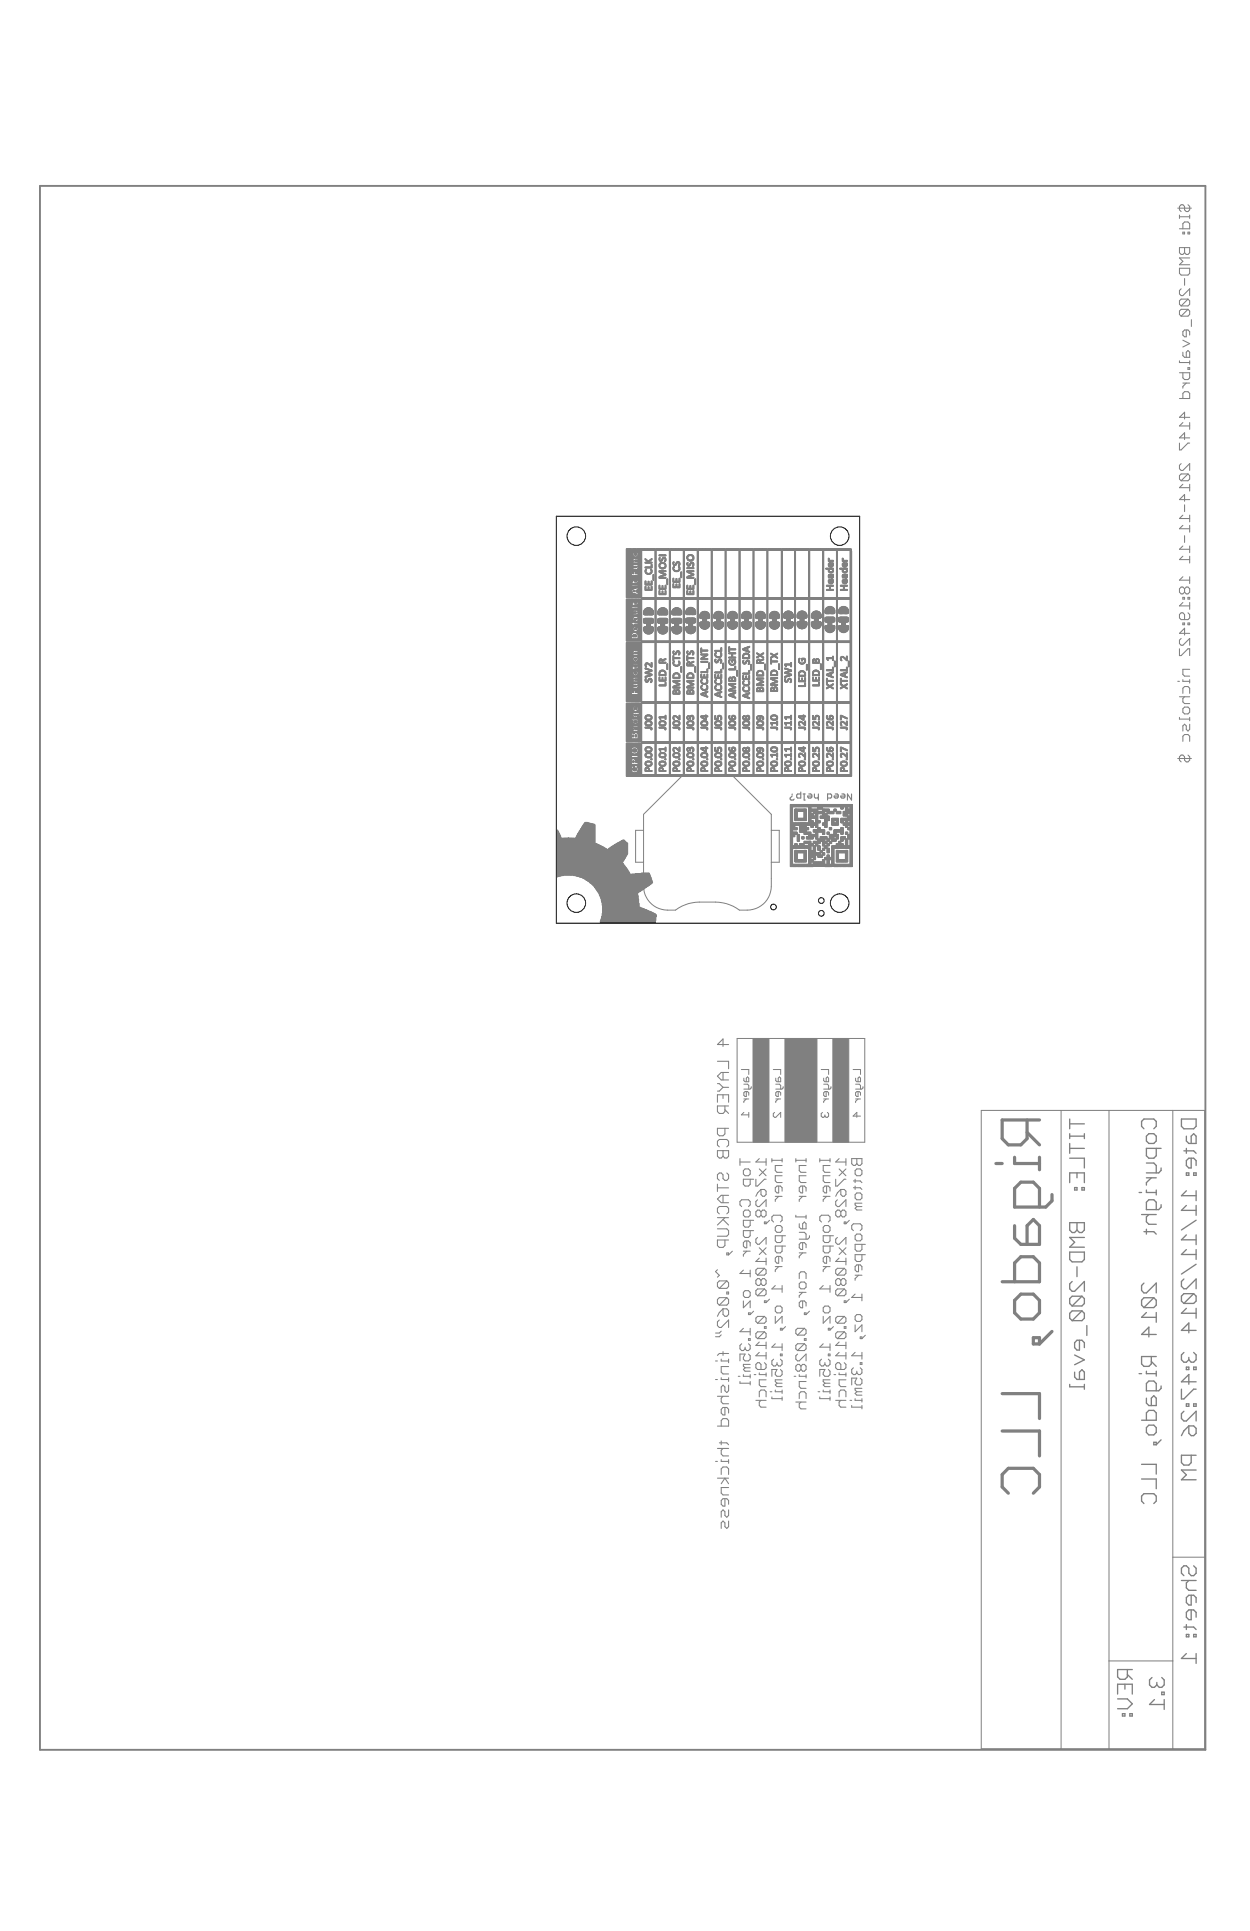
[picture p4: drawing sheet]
<svg xmlns="http://www.w3.org/2000/svg" width="279mm" height="432mm" viewBox="0 0 279 432" stroke-linecap="round" stroke-linejoin="round" font-family="sans-serif">
<defs><g id="words">
<text font-size="31.9" x="148.4" y="183.6" transform="rotate(180 148.4 183.6)">m</text>
<text font-size="15.1" fill="#808080" x="192.8" y="244.1" transform="rotate(180 192.8 244.1)">III</text>
<text font-size="14.3" fill="#808080" x="146.6" y="146.6" transform="rotate(180 146.6 146.6)">’]</text>
<text font-size="12" fill="#808080" x="143.3" y="157.2" transform="rotate(180 143.3 157.2)">1</text>
<text font-size="11.9" fill="#808080" x="233.2" y="280.6" transform="rotate(180 233.2 280.6)">cr</text>
<text font-size="10.2" fill="#808080" x="191.3" y="290.4" transform="rotate(180 191.3 290.4)">.</text>
<text font-size="9.7" fill="#808080" x="232" y="257.7" transform="rotate(180 232 257.7)">—</text>
<text font-size="9.2" fill="#808080" x="144.2" y="166" transform="rotate(180 144.2 166)">i</text>
<text font-size="8.7" fill="#808080" x="192.3" y="239.2" transform="rotate(180 192.3 239.2)">Iftl</text>
<g font-size="8.5" fill="#808080">
<text x="233" y="272.5" transform="rotate(180 233 272.5)">C&gt;</text>
<text x="233.2" y="289.1" transform="rotate(180 233.2 289.1)">O</text>
<text x="233.2" y="328" transform="rotate(180 233.2 328)">CJ</text>
</g>
<g font-size="7.8">
<text x="131.3" y="117.9" transform="rotate(180 131.3 117.9)">o</text>
<text x="190.1" y="117.9" transform="rotate(180 190.1 117.9)">o</text>
</g>
<text font-size="7.7" fill="#808080" x="224.6" y="258.2" transform="rotate(180 224.6 258.2)">-</text>
<g font-size="7.5" fill="#808080">
<text x="171.3" y="136.7" transform="rotate(180 171.3 136.7)">s</text>
<text x="174.4" y="136.7" transform="rotate(180 174.4 136.7)">s</text>
<text x="180.6" y="136.6" transform="rotate(180 180.6 136.6)">s</text>
<text x="193.7" y="275.9" transform="rotate(180 193.7 275.9)">sasIs</text>
</g>
<text font-size="7.4" fill="#808080" x="177.5" y="136.7" transform="rotate(180 177.5 136.7)">s</text>
<text font-size="7" fill="#808080" x="162.8" y="136.7" transform="rotate(180 162.8 136.7)">II*</text>
<g font-size="6.7" fill="#808080">
<text x="146.3" y="138.2" transform="rotate(180 146.3 138.2)">s</text>
<text x="149.4" y="138.2" transform="rotate(180 149.4 138.2)">s</text>
</g>
<g font-size="6.6" fill="#808080">
<text x="193.2" y="263.6" transform="rotate(180 193.2 263.6)">°</text>
<text x="175.3" y="270.9" transform="rotate(180 175.3 270.9)">°</text>
<text x="186.1" y="288.9" transform="rotate(180 186.1 288.9)">°</text>
</g>
<text font-size="6.2" fill="#808080" x="184" y="300.9" transform="rotate(180 184 300.9)">’</text>
<text font-size="6.1" fill="#808080" x="162" y="147.3" transform="rotate(180 162 147.3)">c</text>
<g font-size="6" fill="#808080">
<text x="163.2" y="270.9" transform="rotate(180 163.2 270.9)">g</text>
<text x="163.2" y="291.3" transform="rotate(180 163.2 291.3)">g</text>
</g>
<text font-size="5.9" fill="#808080" x="168.1" y="147.6" transform="rotate(180 168.1 147.6)">c</text>
<g font-size="5.8" fill="#808080">
<text x="165.1" y="136.7" transform="rotate(180 165.1 136.7)">t</text>
<text x="180.7" y="147.2" transform="rotate(180 180.7 147.2)">5</text>
<text x="171.6" y="263.4" transform="rotate(180 171.6 263.4)">*</text>
<text x="163.2" y="264.7" transform="rotate(180 163.2 264.7)">3</text>
<text x="168" y="274.9" transform="rotate(180 168 274.9)">* *</text>
</g>
<text font-size="5.7" x="190.1" y="199.9" transform="rotate(180 190.1 199.9)">O</text>
<text font-size="5.5" fill="#808080" x="171.5" y="276.7" transform="rotate(180 171.5 276.7)">&amp;</text>
<text font-size="5.3" x="184.6" y="198.2" transform="rotate(180 184.6 198.2)">°</text>
<g font-size="5.2" fill="#808080">
<text x="192.6" y="311.4" transform="rotate(180 192.6 311.4)">jputr-</text>
<text x="253.4" y="379.2" transform="rotate(180 253.4 379.2)">&lt;=</text>
</g>
<g font-size="5.1" fill="#808080">
<text x="193" y="290.5" transform="rotate(180 193 290.5)">.</text>
<text x="242.8" y="302.3" transform="rotate(180 242.8 302.3)">&lt;</text>
</g>
<g font-size="5" fill="#808080">
<text x="186.8" y="138" transform="rotate(180 186.8 138)">t</text>
<text x="189.8" y="138" transform="rotate(180 189.8 138)">t</text>
<text x="233.5" y="258.4" transform="rotate(180 233.5 258.4)">I</text>
<text x="161.4" y="295.4" transform="rotate(180 161.4 295.4)">*</text>
</g>
<g font-size="4.9" fill="#808080">
<text x="153.3" y="138.3" transform="rotate(180 153.3 138.3)">1</text>
<text x="152.2" y="145.5" transform="rotate(180 152.2 145.5)">3</text>
<text x="158.8" y="147.9" transform="rotate(180 158.8 147.9)">c</text>
<text x="258.7" y="296.6" transform="rotate(180 258.7 296.6)">~v</text>
<text x="267.6" y="295.7" transform="rotate(180 267.6 295.7)">~v</text>
<text x="267.6" y="307.2" transform="rotate(180 267.6 307.2)">-v</text>
</g>
<g font-size="4.8" fill="#808080">
<text x="185.5" y="258.3" transform="rotate(180 185.5 258.3)">— —</text>
<text x="259.9" y="259.9" transform="rotate(180 259.9 259.9)">nz</text>
<text x="243" y="276.5" transform="rotate(180 243 276.5)">n</text>
<text x="235.5" y="297.4" transform="rotate(180 235.5 297.4)">/°</text>
<text x="259.1" y="303.2" transform="rotate(180 259.1 303.2)">n</text>
<text x="253.8" y="376.5" transform="rotate(180 253.8 376.5)">u</text>
</g>
<g font-size="4.7" fill="#808080">
<text x="155.3" y="145.5" transform="rotate(180 155.3 145.5)">3</text>
<text x="267.7" y="253.4" transform="rotate(180 267.7 253.4)">cn</text>
<text x="163.4" y="260.7" transform="rotate(180 163.4 260.7)">™</text>
<text x="258.8" y="312" transform="rotate(180 258.8 312)">cn</text>
</g>
<g font-size="4.6" fill="#808080">
<text x="173.9" y="160.8" transform="rotate(180 173.9 160.8)">g</text>
<text x="177.2" y="159.9" transform="rotate(180 177.2 159.9)">B</text>
<text x="180.4" y="307.3" transform="rotate(180 180.4 307.3)">5</text>
</g>
<g font-size="4.5" fill="#808080">
<text x="158.4" y="150.7" transform="rotate(180 158.4 150.7)">s</text>
<text x="167.7" y="151" transform="rotate(180 167.7 151)">s</text>
<text x="161.5" y="160" transform="rotate(180 161.5 160)">a</text>
<text x="170.9" y="160" transform="rotate(180 170.9 160)">s</text>
<text x="161.5" y="167.1" transform="rotate(180 161.5 167.1)">a</text>
<text x="170.9" y="167.1" transform="rotate(180 170.9 167.1)">s</text>
<text x="258.7" y="253.5" transform="rotate(180 258.7 253.5)">o</text>
<text x="242.7" y="306.2" transform="rotate(180 242.7 306.2)">cn</text>
<text x="258.7" y="318.6" transform="rotate(180 258.7 318.6)">o</text>
<text x="267.6" y="318.7" transform="rotate(180 267.6 318.7)">cv</text>
</g>
<g font-size="4.4" fill="#808080">
<text x="149" y="124.9" transform="rotate(180 149 124.9)">g</text>
<text x="155.2" y="124.9" transform="rotate(180 155.2 124.9)">g</text>
<text x="149.4" y="127.6" transform="rotate(180 149.4 127.6)">'S</text>
<text x="267.6" y="302.4" transform="rotate(180 267.6 302.4)">co</text>
</g>
<g font-size="4.3" fill="#808080">
<text x="193" y="261.4" transform="rotate(180 193 261.4)">OXÿ</text>
<text x="163.1" y="310.9" transform="rotate(180 163.1 310.9)">=}ÿ</text>
</g>
<text font-size="4.1" fill="#808080" x="174" y="146" transform="rotate(180 174 146)">a</text>
<text font-size="4" fill="#808080" x="180.6" y="296.8" transform="rotate(180 180.6 296.8)">« , &lt;?U</text>
<g font-size="3.8" fill="#808080">
<text x="171.4" y="148.4" transform="rotate(180 171.4 148.4)">1°</text>
<text x="161.6" y="153.2" transform="rotate(180 161.6 153.2)">R</text>
<text x="175.4" y="290.9" transform="rotate(180 175.4 290.9)">°,</text>
<text x="193.2" y="296.7" transform="rotate(180 193.2 296.7)">M?,</text>
</g>
<g font-size="3.7" fill="#808080">
<text x="266.2" y="75.5" transform="rotate(180 266.2 75.5)">&lt;</text>
<text x="186.4" y="129.5" transform="rotate(180 186.4 129.5)">5</text>
<text x="189.5" y="129.5" transform="rotate(180 189.5 129.5)">5</text>
<text x="149.5" y="148.4" transform="rotate(180 149.5 148.4)">i°</text>
<text x="152.7" y="149" transform="rotate(180 152.7 149)">i°</text>
<text x="155.8" y="149" transform="rotate(180 155.8 149)">i°</text>
<text x="181.1" y="181" transform="rotate(180 181.1 181)">O</text>
<text x="163.2" y="302.2" transform="rotate(180 163.2 302.2)">%'</text>
<text x="163.3" y="328" transform="rotate(180 163.3 328)">u</text>
</g>
<g font-size="3.6" fill="#808080">
<text x="163.1" y="232.2" transform="rotate(180 163.1 232.2)">-v</text>
<text x="163.1" y="242.2" transform="rotate(180 163.1 242.2)">-c</text>
<text x="163.1" y="257.2" transform="rotate(180 163.1 257.2)">co</text>
<text x="258.3" y="306.3" transform="rotate(180 258.3 306.3)">—</text>
<text x="163.2" y="337.5" transform="rotate(180 163.2 337.5)">ru</text>
</g>
<g font-size="3.5" fill="#808080">
<text x="146.4" y="127.3" transform="rotate(180 146.4 127.3)">'n</text>
<text x="190" y="146.6" transform="rotate(180 190 146.6)">'N.</text>
<text x="145.9" y="159.9" transform="rotate(180 145.9 159.9)">8</text>
<text x="145.9" y="167" transform="rotate(180 145.9 167)">8</text>
<text x="259.7" y="256.6" transform="rotate(180 259.7 256.6)">A</text>
<text x="267.6" y="258.9" transform="rotate(180 267.6 258.9)">cD</text>
<text x="260" y="268.2" transform="rotate(180 260 268.2)">0</text>
<text x="241" y="283.1" transform="rotate(180 241 283.1)">1</text>
<text x="175.2" y="310.8" transform="rotate(180 175.2 310.8)">U-u</text>
<text x="267.9" y="353.2" transform="rotate(180 267.9 353.2)">IL</text>
<text x="267.4" y="359.8" transform="rotate(180 267.4 359.8)">D</text>
<text x="267.6" y="356.6" transform="rotate(180 267.6 356.6)">cD</text>
<text x="267.9" y="369.7" transform="rotate(180 267.9 369.7)">I</text>
<text x="253.2" y="373.1" transform="rotate(180 253.2 373.1)">A</text>
</g>
<g font-size="3.4" fill="#808080">
<text x="266.1" y="92" transform="rotate(180 266.1 92)">-v</text>
<text x="266.1" y="96.6" transform="rotate(180 266.1 96.6)">~v</text>
<text x="266.3" y="103.5" transform="rotate(180 266.3 103.5)">m</text>
<text x="266.1" y="110.4" transform="rotate(180 266.1 110.4)">~v</text>
<text x="164.7" y="147.4" transform="rotate(180 164.7 147.4)">5</text>
<text x="186.3" y="151.7" transform="rotate(180 186.3 151.7)">23</text>
<text x="189.5" y="151.7" transform="rotate(180 189.5 151.7)">5</text>
<text x="266.4" y="155.7" transform="rotate(180 266.4 155.7)">n</text>
<text x="152.2" y="160" transform="rotate(180 152.2 160)">8</text>
<text x="155.3" y="160" transform="rotate(180 155.3 160)">8</text>
<text x="158.4" y="160.6" transform="rotate(180 158.4 160.6)">g</text>
<text x="164.7" y="160" transform="rotate(180 164.7 160)">8</text>
<text x="167.8" y="160" transform="rotate(180 167.8 160)">8</text>
<text x="152.2" y="167.1" transform="rotate(180 152.2 167.1)">8</text>
<text x="155.2" y="167.1" transform="rotate(180 155.2 167.1)">8</text>
<text x="158.4" y="167.7" transform="rotate(180 158.4 167.7)">g</text>
<text x="167.8" y="167.1" transform="rotate(180 167.8 167.1)">8</text>
<text x="266.4" y="164.2" transform="rotate(180 266.4 164.2)">u</text>
<text x="258.9" y="250.1" transform="rotate(180 258.9 250.1)">0</text>
<text x="242.8" y="262.2" transform="rotate(180 242.8 262.2)">Ld</text>
<text x="267.9" y="269.4" transform="rotate(180 267.9 269.4)">I</text>
<text x="242.7" y="273.3" transform="rotate(180 242.7 273.3)">CD</text>
<text x="259.1" y="271.4" transform="rotate(180 259.1 271.4)">H</text>
<text x="267.9" y="279.3" transform="rotate(180 267.9 279.3)">I</text>
<text x="180.5" y="286.6" transform="rotate(180 180.5 286.6)">o</text>
<text x="258.8" y="286.8" transform="rotate(180 258.8 286.8)">I/O</text>
<text x="267.5" y="282.6" transform="rotate(180 267.5 282.6)">/</text>
<text x="267.7" y="285.9" transform="rotate(180 267.7 285.9)">ko</text>
<text x="242.8" y="289.8" transform="rotate(180 242.8 289.8)">0</text>
<text x="258.9" y="290.1" transform="rotate(180 258.9 290.1)">0</text>
<text x="259" y="293.4" transform="rotate(180 259 293.4)">I</text>
<text x="267.8" y="289.2" transform="rotate(180 267.8 289.2)">0</text>
<text x="242.7" y="299.6" transform="rotate(180 242.7 299.6)">CD</text>
<text x="180.5" y="311.1" transform="rotate(180 180.5 311.1)">u</text>
<text x="260" y="308.7" transform="rotate(180 260 308.7)">0</text>
<text x="258.7" y="315.3" transform="rotate(180 258.7 315.3)">CJ</text>
<text x="268" y="328.6" transform="rotate(180 268 328.6)">U</text>
<text x="258.9" y="333.9" transform="rotate(180 258.9 333.9)">0</text>
<text x="260.6" y="379.9" transform="rotate(180 260.6 379.9)">I</text>
</g>
<g font-size="3.3" fill="#808080">
<text x="266.1" y="158" transform="rotate(180 266.1 158)">o</text>
<text x="266.3" y="161.9" transform="rotate(180 266.3 161.9)">ru</text>
<text x="164.6" y="167.7" transform="rotate(180 164.6 167.7)">g</text>
<text x="267.7" y="266.2" transform="rotate(180 267.7 266.2)">hr</text>
<text x="267.5" y="272.7" transform="rotate(180 267.5 272.7)">/</text>
<text x="242.8" y="286.5" transform="rotate(180 242.8 286.5)">I/O</text>
<text x="267.7" y="315.5" transform="rotate(180 267.7 315.5)">I/O</text>
<text x="267.6" y="350" transform="rotate(180 267.6 350)">CO</text>
<text x="260.5" y="375" transform="rotate(180 260.5 375)">CO</text>
</g>
<g font-size="3.2" fill="#808080">
<text x="266.3" y="55.3" transform="rotate(180 266.3 55.3)">m</text>
<text x="190" y="135.6" transform="rotate(180 190 135.6)">m</text>
<text x="174.4" y="148.9" transform="rotate(180 174.4 148.9)">,D</text>
<text x="183.8" y="148.9" transform="rotate(180 183.8 148.9)">,D</text>
<text x="186.9" y="146.8" transform="rotate(180 186.9 146.8)">0</text>
<text x="161.5" y="150.8" transform="rotate(180 161.5 150.8)">S</text>
<text x="242.8" y="280" transform="rotate(180 242.8 280)">Q</text>
</g>
<g font-size="3.1" fill="#808080">
<text x="152.2" y="125.6" transform="rotate(180 152.2 125.6)">8</text>
<text x="186.6" y="135.6" transform="rotate(180 186.6 135.6)">w</text>
<text x="173.9" y="167.7" transform="rotate(180 173.9 167.7)">g</text>
<text x="267.8" y="250.3" transform="rotate(180 267.8 250.3)">Q</text>
<text x="192.9" y="293.9" transform="rotate(180 192.9 293.9)">o</text>
</g>
<g font-size="3" fill="#808080">
<text x="186.4" y="149.9" transform="rotate(180 186.4 149.9)">&gt;</text>
<text x="189.7" y="149.9" transform="rotate(180 189.7 149.9)">&gt;</text>
</g>
<text font-size="2.9" fill="#808080" x="255.5" y="306.5" transform="rotate(180 255.5 306.5)">-</text>
<g font-size="2.8" fill="#808080">
<text x="158.4" y="154.3" transform="rotate(180 158.4 154.3)">&gt;</text>
<text x="164.7" y="154.5" transform="rotate(180 164.7 154.5)">&gt;</text>
<text x="167.8" y="154.6" transform="rotate(180 167.8 154.6)">&gt;</text>
</g>
<text font-size="2.8" x="173.7" y="202.1" transform="rotate(180 173.7 202.1)">o</text>
<g font-size="2.7" fill="#808080">
<text x="180.1" y="151.6" transform="rotate(180 180.1 151.6)">£</text>
<text x="258.8" y="263.2" transform="rotate(180 258.8 263.2)">.X</text>
<text x="163.2" y="286.3" transform="rotate(180 163.2 286.3)">0</text>
<text x="163.2" y="323.8" transform="rotate(180 163.2 323.8)">IL</text>
</g>
<g font-size="2.6" fill="#808080">
<text x="242.8" y="293.6" transform="rotate(180 242.8 293.6)">(Z)</text>
<text x="267.5" y="311" transform="rotate(180 267.5 311)">y\</text>
<text x="163.1" y="314.7" transform="rotate(180 163.1 314.7)">0</text>
<text x="163.1" y="317.1" transform="rotate(180 163.1 317.1)">CT</text>
<text x="163.1" y="335" transform="rotate(180 163.1 335)">iD</text>
</g>
<g font-size="2.5" fill="#808080">
<text x="266.3" y="57.6" transform="rotate(180 266.3 57.6)">12</text>
<text x="265" y="62.1" transform="rotate(180 265 62.1)">I</text>
<text x="266.5" y="71.4" transform="rotate(180 266.5 71.4)">I</text>
<text x="266" y="99" transform="rotate(180 266 99)">xi</text>
<text x="265" y="112.8" transform="rotate(180 265 112.8)">I</text>
<text x="265" y="119.6" transform="rotate(180 265 119.6)">I</text>
<text x="266.3" y="117.3" transform="rotate(180 266.3 117.3)">I</text>
<text x="266.3" y="115.1" transform="rotate(180 266.3 115.1)">I</text>
<text x="155.3" y="127.6" transform="rotate(180 155.3 127.6)">5</text>
<text x="266.4" y="128.9" transform="rotate(180 266.4 128.9)">I</text>
<text x="266.3" y="149.5" transform="rotate(180 266.3 149.5)">D</text>
<text x="266.4" y="145" transform="rotate(180 266.4 145)">l/l</text>
<text x="163.1" y="254.7" transform="rotate(180 163.1 254.7)">CJ</text>
<text x="179" y="281.2" transform="rotate(180 179 281.2)">,</text>
<text x="160.9" y="283.8" transform="rotate(180 160.9 283.8)">S</text>
<text x="175.1" y="294.2" transform="rotate(180 175.1 294.2)">M</text>
<text x="189.4" y="300" transform="rotate(180 189.4 300)">hr 1-7</text>
<text x="171.6" y="302.3" transform="rotate(180 171.6 302.3)">1-7 OJ</text>
<text x="180.5" y="300.3" transform="rotate(180 180.5 300.3)">O</text>
</g>
<g font-size="2.4" fill="#808080">
<text x="266.2" y="73.7" transform="rotate(180 266.2 73.7)">0</text>
<text x="266.1" y="83.3" transform="rotate(180 266.1 83.3)">CL</text>
<text x="266.2" y="78.3" transform="rotate(180 266.2 78.3)">0</text>
<text x="266.1" y="87.5" transform="rotate(180 266.1 87.5)">CJ</text>
<text x="186.4" y="127.6" transform="rotate(180 186.4 127.6)">QJÿ</text>
<text x="189.5" y="127.6" transform="rotate(180 189.5 127.6)">QJÿ</text>
<text x="266.2" y="134.7" transform="rotate(180 266.2 134.7)">1</text>
<text x="266.2" y="140.4" transform="rotate(180 266.2 140.4)">“t7</text>
<text x="158.3" y="146.3" transform="rotate(180 158.3 146.3)">z</text>
<text x="164.5" y="146" transform="rotate(180 164.5 146)">x</text>
<text x="177.2" y="149.7" transform="rotate(180 177.2 149.7)">$</text>
<text x="266.4" y="153.4" transform="rotate(180 266.4 153.4)">U</text>
<text x="171.6" y="259" transform="rotate(180 171.6 259)">hr —I</text>
<text x="192.9" y="259" transform="rotate(180 192.9 259)">CD I-</text>
<text x="175.1" y="265.1" transform="rotate(180 175.1 265.1)">0</text>
<text x="180.4" y="265.1" transform="rotate(180 180.4 265.1)">0</text>
<text x="175.1" y="280.9" transform="rotate(180 175.1 280.9)">0 IT</text>
<text x="189.5" y="281.3" transform="rotate(180 189.5 281.3)">IT 0</text>
<text x="180.6" y="284.3" transform="rotate(180 180.6 284.3)">U</text>
<text x="192.9" y="282.7" transform="rotate(180 192.9 282.7)">0</text>
<text x="168" y="290.8" transform="rotate(180 168 290.8)">M</text>
<text x="189.3" y="294.2" transform="rotate(180 189.3 294.2)">0H</text>
<text x="193" y="302.3" transform="rotate(180 193 302.3)">hr hr •</text>
<text x="175.1" y="308.5" transform="rotate(180 175.1 308.5)">3DH.</text>
<text x="185.7" y="308.5" transform="rotate(180 185.7 308.5)">3</text>
</g>
<g font-size="2.3" fill="#808080">
<text x="266.2" y="60" transform="rotate(180 266.2 60)">Q</text>
<text x="266.2" y="131.3" transform="rotate(180 266.2 131.3)">CO</text>
<text x="266.2" y="137" transform="rotate(180 266.2 137)">CD</text>
<text x="167.8" y="146.1" transform="rotate(180 167.8 146.1)">a</text>
<text x="171.4" y="285.9" transform="rotate(180 171.4 285.9)">CO</text>
<text x="175.3" y="300.5" transform="rotate(180 175.3 300.5)">IrÿCO</text>
<text x="192.9" y="308.1" transform="rotate(180 192.9 308.1)">QJ 3</text>
</g>
<g font-size="2.2" fill="#808080">
<text x="266.2" y="122.1" transform="rotate(180 266.2 122.1)">I</text>
<text x="161.6" y="146" transform="rotate(180 161.6 146)">n</text>
<text x="190.7" y="177.5" transform="rotate(180 190.7 177.5)">Need help?</text>
<text x="267.7" y="360.2" transform="rotate(180 267.7 360.2)">1</text>
</g>
<g font-size="2.1" fill="#808080">
<text x="162.8" y="240.1" transform="rotate(180 162.8 240.1)">j&gt;</text>
<text x="163" y="330.4" transform="rotate(180 163 330.4)">V.</text>
</g>
<g font-size="2" fill="#808080">
<text x="155.3" y="154.2" transform="rotate(180 155.3 154.2)">ro</text>
<text x="173.9" y="153.6" transform="rotate(180 173.9 153.6)">ro</text>
<text x="183.3" y="160" transform="rotate(180 183.3 160)">cn</text>
<text x="186.4" y="160" transform="rotate(180 186.4 160)">cn</text>
<text x="183.2" y="168.4" transform="rotate(180 183.2 168.4)">w</text>
<text x="265.5" y="269.4" transform="rotate(180 265.5 269.4)">7</text>
<text x="180.4" y="291.2" transform="rotate(180 180.4 291.2)">0)</text>
<text x="163.1" y="340.4" transform="rotate(180 163.1 340.4)">a)</text>
<text x="258.3" y="379.9" transform="rotate(180 258.3 379.9)">7</text>
</g>
<g font-size="1.9" fill="#808080">
<text x="266.2" y="64.8" transform="rotate(180 266.2 64.8)">IX)</text>
<text x="266.1" y="106.2" transform="rotate(180 266.1 106.2)">&lt;Z)</text>
<text x="152.2" y="129.3" transform="rotate(180 152.2 129.3)">m</text>
<text x="266.1" y="143.1" transform="rotate(180 266.1 143.1)">/)</text>
<text x="186.4" y="167.2" transform="rotate(180 186.4 167.2)">cn</text>
<text x="265.4" y="276" transform="rotate(180 265.4 276)">7</text>
<text x="175" y="283.1" transform="rotate(180 175 283.1)">-L</text>
<text x="265.4" y="292.4" transform="rotate(180 265.4 292.4)">7</text>
<text x="171.5" y="294.6" transform="rotate(180 171.5 294.6)">(Z)</text>
<text x="180.4" y="303.1" transform="rotate(180 180.4 303.1)">V)</text>
<text x="259.7" y="321.8" transform="rotate(180 259.7 321.8)">/“</text>
</g>
<g font-size="1.8" fill="#808080">
<text x="266.1" y="69.5" transform="rotate(180 266.1 69.5)">&lt;Z)</text>
<text x="266.1" y="67.2" transform="rotate(180 266.1 67.2)">(Z)</text>
<text x="145.9" y="131.1" transform="rotate(180 145.9 131.1)">m</text>
<text x="145.9" y="130" transform="rotate(180 145.9 130)">m</text>
<text x="149.1" y="130.9" transform="rotate(180 149.1 130.9)">m</text>
<text x="152.2" y="130.6" transform="rotate(180 152.2 130.6)">m</text>
<text x="155.3" y="130.9" transform="rotate(180 155.3 130.9)">m</text>
<text x="149.1" y="132.1" transform="rotate(180 149.1 132.1)">m</text>
<text x="155.3" y="132.1" transform="rotate(180 155.3 132.1)">m</text>
<text x="149" y="151.4" transform="rotate(180 149 151.4)">m</text>
<text x="183.4" y="151.4" transform="rotate(180 183.4 151.4)">m</text>
<text x="193.4" y="280.9" transform="rotate(180 193.4 280.9)">_Q</text>
</g>
<text font-size="1.7" fill="#808080" x="189.6" y="125.8" transform="rotate(180 189.6 125.8)">n&gt;</text>
<g font-size="1.6" fill="#808080">
<text x="149" y="161.2" transform="rotate(180 149 161.2)">O</text>
<text x="149" y="168.3" transform="rotate(180 149 168.3)">O</text>
</g>
<text font-size="1.5" fill="#808080" x="152.1" y="154.2" transform="rotate(180 152.1 154.2)">TO</text>
<g font-size="1.4" fill="#808080">
<text x="264.6" y="117.3" transform="rotate(180 264.6 117.3)">7</text>
<text x="264.6" y="115.1" transform="rotate(180 264.6 115.1)">7</text>
<text x="186.3" y="125.8" transform="rotate(180 186.3 125.8)">fD</text>
<text x="265.8" y="128.9" transform="rotate(180 265.8 128.9)">—7</text>
<text x="265.8" y="134.6" transform="rotate(180 265.8 134.6)">—7</text>
<text x="149" y="147.3" transform="rotate(180 149 147.3)">73</text>
<text x="170.8" y="147.4" transform="rotate(180 170.8 147.4)">30</text>
<text x="177.1" y="148.2" transform="rotate(180 177.1 148.2)">M</text>
<text x="183.3" y="147.3" transform="rotate(180 183.3 147.3)">CD</text>
<text x="164.6" y="151.4" transform="rotate(180 164.6 151.4)">CD</text>
<text x="170.8" y="153.7" transform="rotate(180 170.8 153.7)">TO</text>
<text x="180.4" y="161.3" transform="rotate(180 180.4 161.3)">M</text>
<text x="183.4" y="161.3" transform="rotate(180 183.4 161.3)">M</text>
<text x="186.4" y="161.3" transform="rotate(180 186.4 161.3)">to</text>
<text x="189.7" y="161.3" transform="rotate(180 189.7 161.3)">M</text>
<text x="183.4" y="167.1" transform="rotate(180 183.4 167.1)">in</text>
<text x="145.8" y="171.5" transform="rotate(180 145.8 171.5)">TD</text>
<text x="152" y="171.6" transform="rotate(180 152 171.6)">TJ</text>
<text x="170.7" y="171.6" transform="rotate(180 170.7 171.6)">TJ</text>
<text x="180.3" y="168.4" transform="rotate(180 180.3 168.4)">M</text>
<text x="186.5" y="168.4" transform="rotate(180 186.5 168.4)">NJ</text>
<text x="189.4" y="171.6" transform="rotate(180 189.4 171.6)">TJ</text>
<text x="189.5" y="168.4" transform="rotate(180 189.5 168.4)">NJ</text>
<text x="178.2" y="259" transform="rotate(180 178.2 259)">1</text>
<text x="180.4" y="259" transform="rotate(180 180.4 259)">1</text>
<text x="183.5" y="259" transform="rotate(180 183.5 259)">1</text>
<text x="185.7" y="259" transform="rotate(180 185.7 259)">1</text>
<text x="187.8" y="259" transform="rotate(180 187.8 259)">7</text>
</g>
<g font-size="1.3" fill="#808080">
<text x="177.1" y="168.4" transform="rotate(180 177.1 168.4)">M</text>
<text x="175.1" y="259" transform="rotate(180 175.1 259)">h-i</text>
<text x="192.9" y="259.8" transform="rotate(180 192.9 259.8)">&quot;</text>
</g>
</g></defs>
<g fill="#808080" stroke="#808080" stroke-width=".22">
<path d="M190.3 123.2l.1 50.4z"/>
<path d="M190.2 122.7l.1 50.9z"/>
<path d="M190.1 122.7l.1 50.9z"/>
<path d="M190 122.7l.1 50.9z"/>
<path d="M189.9 173.2l.1 .4z"/>
<path d="M189.9 165.9l.1 .3z"/>
<path d="M189.9 156.9l.1 .3z"/>
<path d="M189.9 143.3l.1 .4z"/>
<path d="M189.9 133.6l.1 .4z"/>
<path d="M189.9 173.2v.4z"/>
<path d="M189.9 165.9v.3z"/>
<path d="M189.9 156.9v.3z"/>
<path d="M189.9 143.3v.4z"/>
<path d="M189.9 133.6v.4z"/>
<path d="M189.8 173.2l.1 .4z"/>
<path d="M189.8 165.9l.1 .3z"/>
<path d="M189.8 156.9l.1 .3z"/>
<path d="M189.8 143.3l.1 .4z"/>
<path d="M189.8 133.6l.1 .4z"/>
<path d="M189.7 173.2l.1 .4z"/>
<path d="M189.7 165.9l.1 .3z"/>
<path d="M189.7 156.9l.1 .3z"/>
<path d="M189.7 143.3l.1 .4z"/>
<path d="M189.7 133.6l.1 .4z"/>
<path d="M189.6 173.2l.1 .4z"/>
<path d="M189.6 165.9l.1 .3z"/>
<path d="M189.6 156.9l.1 .3z"/>
<path d="M189.6 143.3l.1 .4z"/>
<path d="M189.6 133.6l.1 .4z"/>
<path d="M189.5 173.2l.1 .4z"/>
<path d="M189.5 165.9l.1 .3z"/>
<path d="M189.5 156.9l.1 .3z"/>
<path d="M189.5 143.3l.1 .4z"/>
<path d="M189.5 133.6l.1 .4z"/>
<path d="M189.5 173.2v.4z"/>
<path d="M189.5 165.9v.3z"/>
<path d="M189.5 156.9v.3z"/>
<path d="M189.5 143.3v.4z"/>
<path d="M189.5 133.6v.4z"/>
<path d="M189.4 173.2l.1 .4z"/>
<path d="M189.4 165.9l.1 .3z"/>
<path d="M189.4 156.9l.1 .3z"/>
<path d="M189.4 143.3l.1 .4z"/>
<path d="M189.4 133.6l.1 .4z"/>
<path d="M189.3 173.2l.1 .4z"/>
<path d="M189.3 170.5l.1 .5z"/>
<path d="M189.3 167.7l.1 .2z"/>
<path d="M189.3 165.9l.1 .3z"/>
<path d="M189.3 162.8l.1 .3z"/>
<path d="M189.3 160.6l.1 .2z"/>
<path d="M189.3 156.9l.1 .3z"/>
<path d="M189.3 143.3l.1 .4z"/>
<path d="M189.3 133.6l.1 .4z"/>
<path d="M189.3 173.2v.4z"/>
<path d="M189.3 170.5v.6z"/>
<path d="M189.3 167.6v.3z"/>
<path d="M189.3 165.9v.3z"/>
<path d="M189.3 162.7v.5z"/>
<path d="M189.3 160.5v.3z"/>
<path d="M189.3 156.9v.3z"/>
<path d="M189.3 143.3v.4z"/>
<path d="M189.3 133.6v.4z"/>
<path d="M189.2 173.2l.1 .4z"/>
<path d="M189.2 170.3l.1 .9z"/>
<path d="M189.2 167.6l.1 .2z"/>
<path d="M189.2 165.9l.1 .3z"/>
<path d="M189.2 162.7l.1 .5z"/>
<path d="M189.2 160.5l.1 .2z"/>
<path d="M189.2 156.9l.1 .3z"/>
<path d="M189.2 143.3l.1 .4z"/>
<path d="M189.2 133.6l.1 .4z"/>
<path d="M189.1 173.2l.1 .4z"/>
<path d="M189.1 170.9l.1 .4z"/>
<path d="M189.1 170.3l.1 .3z"/>
<path d="M189.1 167.6l.1 .2z"/>
<path d="M189.1 165.9l.1 .3z"/>
<path d="M189.1 163.1l.1 .1z"/>
<path d="M189.1 162.6l.1 .3z"/>
<path d="M189.1 160.4l.1 .3z"/>
<path d="M189.1 156.9l.1 .3z"/>
<path d="M189.1 143.3l.1 .4z"/>
<path d="M189.1 133.6l.1 .4z"/>
<path d="M189.1 173.2v.4z"/>
<path d="M189.1 171v.3z"/>
<path d="M189.1 170.3v.2z"/>
<path d="M189.1 167.5v.2z"/>
<path d="M189.1 165.9v.3z"/>
<path d="M189.1 162.6v.2z"/>
<path d="M189.1 160.4v.2z"/>
<path d="M189.1 156.9v.3z"/>
<path d="M189.1 143.3v.4z"/>
<path d="M189.1 133.6v.4z"/>
<path d="M189 173.2l.1 .4z"/>
<path d="M189 170.3l.1 .2z"/>
<path d="M189 167.5l.1 .2z"/>
<path d="M189 165.9l.1 .3z"/>
<path d="M189 162.6l.1 .2z"/>
<path d="M189 160.4l.1 .2z"/>
<path d="M189 156.9l.1 .3z"/>
<path d="M189 143.3l.1 .4z"/>
<path d="M189 133.6l.1 .4z"/>
<path d="M188.9 173.2l.1 .4z"/>
<path d="M188.9 170.3l.1 .2z"/>
<path d="M188.9 167.5l.1 .2z"/>
<path d="M188.9 165.9l.1 .3z"/>
<path d="M188.9 162.6l.1 .2z"/>
<path d="M188.9 160.4l.1 .2z"/>
<path d="M188.9 156.9l.1 .3z"/>
<path d="M188.9 143.3l.1 .4z"/>
<path d="M188.9 133.6l.1 .4z"/>
<path d="M188.8 173.2l.1 .4z"/>
<path d="M188.8 170.2l.1 .2z"/>
<path d="M188.8 167.5l.1 .2z"/>
<path d="M188.8 165.9l.1 .3z"/>
<path d="M188.8 162.6l.1 .2z"/>
<path d="M188.8 160.4l.1 .2z"/>
<path d="M188.8 156.9l.1 .3z"/>
<path d="M188.8 143.3l.1 .4z"/>
<path d="M188.8 133.6l.1 .4z"/>
<path d="M188.8 167.4l.1 .3z"/>
<path d="M188.8 160.3l.1 .2z"/>
<path d="M188.7 173.2l.1 .4z"/>
<path d="M188.7 170.2l.1 .2z"/>
<path d="M188.7 167.4l.1 .2z"/>
<path d="M188.7 165.9l.1 .3z"/>
<path d="M188.7 162.6l.1 .2z"/>
<path d="M188.7 160.3l.1 .2z"/>
<path d="M188.7 156.9l.1 .3z"/>
<path d="M188.7 143.3l.1 .4z"/>
<path d="M188.7 133.6l.1 .4z"/>
<path d="M188.7 173.2v.4z"/>
<path d="M188.7 170.2v.2z"/>
<path d="M188.7 167.3v.3z"/>
<path d="M188.7 165.9v.3z"/>
<path d="M188.7 162.6v.2z"/>
<path d="M188.7 160.2v.3z"/>
<path d="M188.7 156.9v.3z"/>
<path d="M188.7 143.3v.4z"/>
<path d="M188.7 133.6v.4z"/>
<path d="M188.6 173.2l.1 .4z"/>
<path d="M188.6 170.2l.1 .2z"/>
<path d="M188.6 167.3l.1 .3z"/>
<path d="M188.6 165.9l.1 .3z"/>
<path d="M188.6 162.6l.1 .2z"/>
<path d="M188.6 160.2l.1 .2z"/>
<path d="M188.6 156.9l.1 .3z"/>
<path d="M188.6 143.3l.1 .4z"/>
<path d="M188.6 133.6l.1 .4z"/>
<path d="M188.5 173.2l.1 .4z"/>
<path d="M188.5 170.2l.1 .2z"/>
<path d="M188.5 167.3l.1 .2z"/>
<path d="M188.5 165.9l.1 .3z"/>
<path d="M188.5 162.6l.1 .2z"/>
<path d="M188.5 160.2l.1 .2z"/>
<path d="M188.5 156.9l.1 .3z"/>
<path d="M188.5 143.3l.1 .4z"/>
<path d="M188.5 133.6l.1 .4z"/>
<path d="M188.4 173.2l.1 .4z"/>
<path d="M188.4 170.2l.1 .2z"/>
<path d="M188.4 167.3l.1 .2z"/>
<path d="M188.4 165.9l.1 .3z"/>
<path d="M188.4 162.6l.1 .2z"/>
<path d="M188.4 160.1l.1 .3z"/>
<path d="M188.4 156.9l.1 .3z"/>
<path d="M188.4 143.3l.1 .4z"/>
<path d="M188.4 133.6l.1 .4z"/>
<path d="M188.4 125.1l.1 .4z"/>
<path d="M188.4 124.8l.1 .7z"/>
<path d="M188.3 173.2l.1 .4z"/>
<path d="M188.3 170.2l.1 .2z"/>
<path d="M188.3 167.2l.1 .2z"/>
<path d="M188.3 165.9l.1 .3z"/>
<path d="M188.3 162.6l.1 .2z"/>
<path d="M188.3 160.1l.1 .2z"/>
<path d="M188.3 156.9l.1 .3z"/>
<path d="M188.3 143.3l.1 .4z"/>
<path d="M188.3 133.6l.1 .4z"/>
<path d="M188.3 124.8l.1 .4z"/>
<path d="M188.2 173.2l.1 .4z"/>
<path d="M188.2 170.2l.1 .3z"/>
<path d="M188.2 167.2l.1 .2z"/>
<path d="M188.2 165.9l.1 .3z"/>
<path d="M188.2 162.6l.1 .2z"/>
<path d="M188.2 160.1l.1 .2z"/>
<path d="M188.2 156.9l.1 .3z"/>
<path d="M188.2 143.3l.1 .4z"/>
<path d="M188.2 133.6l.1 .4z"/>
<path d="M188.2 124.8l.1 .4z"/>
<path d="M188.2 170.3l.1 .2z"/>
<path d="M188.2 167.1l.1 .2z"/>
<path d="M188.2 160l.1 .2z"/>
<path d="M188.1 173.2l.1 .4z"/>
<path d="M188.1 171l.1 .3z"/>
<path d="M188.1 170.3l.1 .2z"/>
<path d="M188.1 167.1l.1 .2z"/>
<path d="M188.1 165.9l.1 .3z"/>
<path d="M188.1 162.6l.1 .2z"/>
<path d="M188.1 160l.1 .2z"/>
<path d="M188.1 156.9l.1 .3z"/>
<path d="M188.1 143.3l.1 .4z"/>
<path d="M188.1 133.6l.1 .4z"/>
<path d="M188 173.2l.1 .4z"/>
<path d="M188 170.9l.1 .3z"/>
<path d="M188 170.3l.1 .3z"/>
<path d="M188 167.1l.1 .2z"/>
<path d="M188 165.9l.1 .3z"/>
<path d="M188 162.6l.1 .2z"/>
<path d="M188 160l.1 .2z"/>
<path d="M188 156.9l.1 .3z"/>
<path d="M188 143.3l.1 .4z"/>
<path d="M188 133.6l.1 .4z"/>
<path d="M188 170.3l.1 .9z"/>
<path d="M188 167.1l.1 1z"/>
<path d="M188 160l.1 1z"/>
<path d="M187.9 173.2l.1 .4z"/>
<path d="M187.9 170.4l.1 .7z"/>
<path d="M187.9 167.1l.1 1z"/>
<path d="M187.9 165.9l.1 .3z"/>
<path d="M187.9 162.6l.1 .2z"/>
<path d="M187.9 160l.1 1z"/>
<path d="M187.9 156.9l.1 .3z"/>
<path d="M187.9 143.3l.1 .4z"/>
<path d="M187.9 133.6l.1 .4z"/>
<path d="M187.8 173.2l.1 .4z"/>
<path d="M187.8 170.5l.1 .5z"/>
<path d="M187.8 167.1l.1 1z"/>
<path d="M187.8 165.9l.1 .3z"/>
<path d="M187.8 162.6l.1 .2z"/>
<path d="M187.8 160l.1 1z"/>
<path d="M187.8 156.9l.1 .3z"/>
<path d="M187.8 143.3l.1 .4z"/>
<path d="M187.8 133.6l.1 .4z"/>
<path d="M187.7 173.2l.1 .4z"/>
<path d="M187.7 165.9l.1 .3z"/>
<path d="M187.7 156.9l.1 .3z"/>
<path d="M187.7 143.3l.1 .4z"/>
<path d="M187.7 133.6l.1 .4z"/>
<path d="M187.6 173.2l.1 .4z"/>
<path d="M187.6 165.9l.1 .3z"/>
<path d="M187.6 156.9l.1 .3z"/>
<path d="M187.6 143.3l.1 .4z"/>
<path d="M187.6 133.6l.1 .4z"/>
<path d="M187.6 173.2v.4z"/>
<path d="M187.6 165.9v.3z"/>
<path d="M187.6 156.9v.3z"/>
<path d="M187.6 143.3v.4z"/>
<path d="M187.6 133.6v.4z"/>
<path d="M187.5 173.2l.1 .4z"/>
<path d="M187.5 165.9l.1 .3z"/>
<path d="M187.5 156.9l.1 .3z"/>
<path d="M187.5 143.3l.1 .4z"/>
<path d="M187.5 133.6l.1 .4z"/>
<path d="M187.4 173.2l.1 .4z"/>
<path d="M187.4 165.9l.1 .3z"/>
<path d="M187.4 156.9l.1 .3z"/>
<path d="M187.4 143.3l.1 .4z"/>
<path d="M187.4 133.6l.1 .4z"/>
<path d="M187.3 173.2l.1 .4z"/>
<path d="M187.3 165.9l.1 .3z"/>
<path d="M187.3 156.9l.1 .3z"/>
<path d="M187.3 143.3l.1 .4z"/>
<path d="M187.3 133.6l.1 .4z"/>
<path d="M187.2 173.2l.1 .4z"/>
<path d="M187.2 165.9l.1 .3z"/>
<path d="M187.2 156.9l.1 .3z"/>
<path d="M187.2 143.3l.1 .4z"/>
<path d="M187.2 133.6l.1 .4z"/>
<path d="M187.2 173.2v.4z"/>
<path d="M187.2 165.9v.3z"/>
<path d="M187.2 156.9v.3z"/>
<path d="M187.2 143.3v.4z"/>
<path d="M187.2 133.6v.4z"/>
<path d="M187.1 122.7l.1 50.9z"/>
<path d="M187 122.7l.1 50.9z"/>
<path d="M187 122.7v50.9z"/>
<path d="M186.9 173.2l.1 .4z"/>
<path d="M186.9 165.9l.1 .3z"/>
<path d="M186.9 156.9l.1 .3z"/>
<path d="M186.9 143.3l.1 .4z"/>
<path d="M186.9 133.6l.1 .4z"/>
<path d="M186.8 173.2l.1 .4z"/>
<path d="M186.8 165.9l.1 .3z"/>
<path d="M186.8 156.9l.1 .3z"/>
<path d="M186.8 143.3l.1 .4z"/>
<path d="M186.8 133.6l.1 .4z"/>
<path d="M186.8 173.2v.4z"/>
<path d="M186.8 165.9v.3z"/>
<path d="M186.8 156.9v.3z"/>
<path d="M186.8 143.3v.4z"/>
<path d="M186.8 133.6v.4z"/>
<path d="M186.7 173.2l.1 .4z"/>
<path d="M186.7 165.9l.1 .3z"/>
<path d="M186.7 156.9l.1 .3z"/>
<path d="M186.7 143.3l.1 .4z"/>
<path d="M186.7 133.6l.1 .4z"/>
<path d="M186.6 173.2l.1 .4z"/>
<path d="M186.6 165.9l.1 .3z"/>
<path d="M186.6 156.9l.1 .3z"/>
<path d="M186.6 143.3l.1 .4z"/>
<path d="M186.6 133.6l.1 .4z"/>
<path d="M186.5 173.2l.1 .4z"/>
<path d="M186.5 165.9l.1 .3z"/>
<path d="M186.5 156.9l.1 .3z"/>
<path d="M186.5 143.3l.1 .4z"/>
<path d="M186.5 133.6l.1 .4z"/>
<path d="M186.4 173.2l.1 .4z"/>
<path d="M186.4 165.9l.1 .3z"/>
<path d="M186.4 156.9l.1 .3z"/>
<path d="M186.4 143.3l.1 .4z"/>
<path d="M186.4 133.6l.1 .4z"/>
<path d="M186.4 173.2v.4z"/>
<path d="M186.4 165.9v.3z"/>
<path d="M186.4 156.9v.3z"/>
<path d="M186.4 143.3v.4z"/>
<path d="M186.4 133.6v.4z"/>
<path d="M186.3 173.2l.1 .4z"/>
<path d="M186.3 165.9l.1 .3z"/>
<path d="M186.3 156.9l.1 .3z"/>
<path d="M186.3 143.3l.1 .4z"/>
<path d="M186.3 133.6l.1 .4z"/>
<path d="M186.2 173.2l.1 .4z"/>
<path d="M186.2 172.3l.1 .2z"/>
<path d="M186.2 170.5l.1 .5z"/>
<path d="M186.2 165.9l.1 .3z"/>
<path d="M186.2 162.8l.1 .3z"/>
<path d="M186.2 156.9l.1 .3z"/>
<path d="M186.2 143.3l.1 .4z"/>
<path d="M186.2 133.6l.1 .4z"/>
<path d="M186.2 125.3l.1 .2z"/>
<path d="M186.1 173.2l.1 .4z"/>
<path d="M186.1 172.3l.1 .2z"/>
<path d="M186.1 170.5l.1 .6z"/>
<path d="M186.1 165.9l.1 .3z"/>
<path d="M186.1 162.7l.1 .5z"/>
<path d="M186.1 156.9l.1 .3z"/>
<path d="M186.1 143.3l.1 .4z"/>
<path d="M186.1 133.6l.1 .4z"/>
<path d="M186.1 125.3l.1 .2z"/>
<path d="M186.1 170.3l.1 .9z"/>
<path d="M186 173.2l.1 .4z"/>
<path d="M186 172.3l.1 .2z"/>
<path d="M186 170.9l.1 .4z"/>
<path d="M186 170.3l.1 .3z"/>
<path d="M186 165.9l.1 .3z"/>
<path d="M186 163.1l.1 .1z"/>
<path d="M186 162.6l.1 .3z"/>
<path d="M186 156.9l.1 .3z"/>
<path d="M186 143.3l.1 .4z"/>
<path d="M186 133.6l.1 .4z"/>
<path d="M186 125.3l.1 .2z"/>
<path d="M185.9 173.2l.1 .4z"/>
<path d="M185.9 172.3l.1 .2z"/>
<path d="M185.9 171l.1 .3z"/>
<path d="M185.9 170.3l.1 .2z"/>
<path d="M185.9 165.9l.1 .3z"/>
<path d="M185.9 162.6l.1 .2z"/>
<path d="M185.9 156.9l.1 .3z"/>
<path d="M185.9 143.3l.1 .4z"/>
<path d="M185.9 133.6l.1 .4z"/>
<path d="M185.9 125.3l.1 .2z"/>
<path d="M185.9 173.2v.4z"/>
<path d="M185.9 172.3v.2z"/>
<path d="M185.9 171.1v.2z"/>
<path d="M185.9 170.3v.2z"/>
<path d="M185.9 165.9v.3z"/>
<path d="M185.9 162.6v.2z"/>
<path d="M185.9 156.9v.3z"/>
<path d="M185.9 143.3v.4z"/>
<path d="M185.9 133.6v.4z"/>
<path d="M185.9 125.3v.2z"/>
<path d="M185.8 173.2l.1 .4z"/>
<path d="M185.8 172.3l.1 .2z"/>
<path d="M185.8 171.1l.1 .2z"/>
<path d="M185.8 170.3l.1 .2z"/>
<path d="M185.8 165.9l.1 .3z"/>
<path d="M185.8 162.6l.1 .2z"/>
<path d="M185.8 156.9l.1 .3z"/>
<path d="M185.8 143.3l.1 .4z"/>
<path d="M185.8 133.6l.1 .4z"/>
<path d="M185.8 125.3l.1 .2z"/>
<path d="M185.7 173.2l.1 .4z"/>
<path d="M185.7 172.3l.1 .2z"/>
<path d="M185.7 171.1l.1 .2z"/>
<path d="M185.7 170.2l.1 .2z"/>
<path d="M185.7 165.9l.1 .3z"/>
<path d="M185.7 162.6l.1 .2z"/>
<path d="M185.7 156.9l.1 .3z"/>
<path d="M185.7 143.3l.1 .4z"/>
<path d="M185.7 133.6l.1 .4z"/>
<path d="M185.7 125.3l.1 .2z"/>
<path d="M185.6 173.2l.1 .4z"/>
<path d="M185.6 171.9l.1 .6z"/>
<path d="M185.6 171.1l.1 .2z"/>
<path d="M185.6 170.2l.1 .2z"/>
<path d="M185.6 165.9l.1 .3z"/>
<path d="M185.6 162.6l.1 .2z"/>
<path d="M185.6 156.9l.1 .3z"/>
<path d="M185.6 143.3l.1 .4z"/>
<path d="M185.6 133.6l.1 .4z"/>
<path d="M185.6 125.3l.1 .2z"/>
<path d="M185.5 173.2l.1 .4z"/>
<path d="M185.5 171.7l.1 .8z"/>
<path d="M185.5 171.1l.1 .2z"/>
<path d="M185.5 170.2l.1 .2z"/>
<path d="M185.5 165.9l.1 .3z"/>
<path d="M185.5 162.6l.1 .2z"/>
<path d="M185.5 156.9l.1 .3z"/>
<path d="M185.5 143.3l.1 .4z"/>
<path d="M185.5 133.6l.1 .4z"/>
<path d="M185.5 125.3l.1 .2z"/>
<path d="M185.5 173.2v.4z"/>
<path d="M185.5 171.7v.8z"/>
<path d="M185.5 171.1v.2z"/>
<path d="M185.5 170.2v.2z"/>
<path d="M185.5 165.9v.3z"/>
<path d="M185.5 162.6v.2z"/>
<path d="M185.5 156.9v.3z"/>
<path d="M185.5 143.3v.4z"/>
<path d="M185.5 133.6v.4z"/>
<path d="M185.5 125.3v.2z"/>
<path d="M185.4 173.2l.1 .4z"/>
<path d="M185.4 172.3l.1 .2z"/>
<path d="M185.4 171.6l.1 .3z"/>
<path d="M185.4 171.1l.1 .2z"/>
<path d="M185.4 170.2l.1 .2z"/>
<path d="M185.4 165.9l.1 .3z"/>
<path d="M185.4 162.6l.1 .2z"/>
<path d="M185.4 156.9l.1 .3z"/>
<path d="M185.4 143.3l.1 .4z"/>
<path d="M185.4 133.6l.1 .4z"/>
<path d="M185.4 125.2l.1 .3z"/>
<path d="M185.3 173.2l.1 .4z"/>
<path d="M185.3 172.3l.1 .2z"/>
<path d="M185.3 171.6l.1 .2z"/>
<path d="M185.3 171.1l.1 .2z"/>
<path d="M185.3 170.2l.1 .2z"/>
<path d="M185.3 165.9l.1 .3z"/>
<path d="M185.3 162.6l.1 .2z"/>
<path d="M185.3 156.9l.1 .3z"/>
<path d="M185.3 143.3l.1 .4z"/>
<path d="M185.3 133.6l.1 .4z"/>
<path d="M185.3 125.1l.1 .4z"/>
<path d="M185.3 173.2v.4z"/>
<path d="M185.3 172.3v.2z"/>
<path d="M185.3 171.5v.2z"/>
<path d="M185.3 171.1v.2z"/>
<path d="M185.3 170.2v.2z"/>
<path d="M185.3 165.9v.3z"/>
<path d="M185.3 162.6v.2z"/>
<path d="M185.3 156.9v.3z"/>
<path d="M185.3 143.3v.4z"/>
<path d="M185.3 133.6v.4z"/>
<path d="M185.3 124.8v.7z"/>
<path d="M185.2 173.2l.1 .4z"/>
<path d="M185.2 172.3l.1 .2z"/>
<path d="M185.2 171.5l.1 .2z"/>
<path d="M185.2 171.1l.1 .2z"/>
<path d="M185.2 170.2l.1 .2z"/>
<path d="M185.2 165.9l.1 .3z"/>
<path d="M185.2 162.6l.1 .2z"/>
<path d="M185.2 156.9l.1 .3z"/>
<path d="M185.2 143.3l.1 .4z"/>
<path d="M185.2 133.6l.1 .4z"/>
<path d="M185.2 125.3l.1 .2z"/>
<path d="M185.2 124.8l.1 .4z"/>
<path d="M185.1 173.2l.1 .4z"/>
<path d="M185.1 172.3l.1 .2z"/>
<path d="M185.1 171.5l.1 .2z"/>
<path d="M185.1 171.1l.1 .2z"/>
<path d="M185.1 170.2l.1 .3z"/>
<path d="M185.1 165.9l.1 .3z"/>
<path d="M185.1 162.6l.1 .2z"/>
<path d="M185.1 156.9l.1 .3z"/>
<path d="M185.1 143.3l.1 .4z"/>
<path d="M185.1 133.6l.1 .4z"/>
<path d="M185.1 125.3l.1 .2z"/>
<path d="M185.1 124.8l.1 .4z"/>
<path d="M185.1 173.2v.4z"/>
<path d="M185.1 172.3v.2z"/>
<path d="M185.1 171.5v.2z"/>
<path d="M185.1 171.1v.2z"/>
<path d="M185.1 170.3v.2z"/>
<path d="M185.1 165.9v.3z"/>
<path d="M185.1 162.6v.2z"/>
<path d="M185.1 156.9v.3z"/>
<path d="M185.1 143.3v.4z"/>
<path d="M185.1 133.6v.4z"/>
<path d="M185 173.2l.1 .4z"/>
<path d="M185 172.3l.1 .2z"/>
<path d="M185 171.6l.1 .2z"/>
<path d="M185 171l.1 .3z"/>
<path d="M185 170.3l.1 .2z"/>
<path d="M185 165.9l.1 .3z"/>
<path d="M185 162.6l.1 .2z"/>
<path d="M185 156.9l.1 .3z"/>
<path d="M185 143.3l.1 .4z"/>
<path d="M185 133.6l.1 .4z"/>
<path d="M184.9 173.2l.1 .4z"/>
<path d="M184.9 172.3l.1 .2z"/>
<path d="M184.9 171.6l.1 .3z"/>
<path d="M184.9 170.9l.1 .3z"/>
<path d="M184.9 170.3l.1 .3z"/>
<path d="M184.9 165.9l.1 .3z"/>
<path d="M184.9 162.6l.1 .2z"/>
<path d="M184.9 156.9l.1 .3z"/>
<path d="M184.9 143.3l.1 .4z"/>
<path d="M184.9 133.6l.1 .4z"/>
<path d="M184.8 173.2l.1 .4z"/>
<path d="M184.8 171.6l.1 .9z"/>
<path d="M184.8 170.3l.1 .9z"/>
<path d="M184.8 165.9l.1 .3z"/>
<path d="M184.8 162.6l.1 .2z"/>
<path d="M184.8 156.9l.1 .3z"/>
<path d="M184.8 143.3l.1 .4z"/>
<path d="M184.8 133.6l.1 .4z"/>
<path d="M184.8 171.7l.1 .8z"/>
<path d="M184.8 170.4l.1 .7z"/>
<path d="M184.7 173.2l.1 .4z"/>
<path d="M184.7 171.8l.1 .7z"/>
<path d="M184.7 170.5l.1 .5z"/>
<path d="M184.7 165.9l.1 .3z"/>
<path d="M184.7 162.6l.1 .2z"/>
<path d="M184.7 156.9l.1 .3z"/>
<path d="M184.7 143.3l.1 .4z"/>
<path d="M184.7 133.6l.1 .4z"/>
<path d="M184.7 173.2v.4z"/>
<path d="M184.7 165.9v.3z"/>
<path d="M184.7 156.9v.3z"/>
<path d="M184.7 143.3v.4z"/>
<path d="M184.7 133.6v.4z"/>
<path d="M184.6 173.2l.1 .4z"/>
<path d="M184.6 165.9l.1 .3z"/>
<path d="M184.6 156.9l.1 .3z"/>
<path d="M184.6 143.3l.1 .4z"/>
<path d="M184.6 133.6l.1 .4z"/>
<path d="M184.5 173.2l.1 .4z"/>
<path d="M184.5 165.9l.1 .3z"/>
<path d="M184.5 156.9l.1 .3z"/>
<path d="M184.5 143.3l.1 .4z"/>
<path d="M184.5 133.6l.1 .4z"/>
<path d="M184.4 173.2l.1 .4z"/>
<path d="M184.4 165.9l.1 .3z"/>
<path d="M184.4 156.9l.1 .3z"/>
<path d="M184.4 143.3l.1 .4z"/>
<path d="M184.4 133.6l.1 .4z"/>
<path d="M184.3 173.2l.1 .4z"/>
<path d="M184.3 165.9l.1 .3z"/>
<path d="M184.3 156.9l.1 .3z"/>
<path d="M184.3 143.3l.1 .4z"/>
<path d="M184.3 133.6l.1 .4z"/>
<path d="M184.2 173.2l.1 .4z"/>
<path d="M184.2 165.9l.1 .3z"/>
<path d="M184.2 156.9l.1 .3z"/>
<path d="M184.2 143.3l.1 .4z"/>
<path d="M184.2 133.6l.1 .4z"/>
<path d="M184.1 173.2l.1 .4z"/>
<path d="M184.1 165.9l.1 .3z"/>
<path d="M184.1 156.9l.1 .3z"/>
<path d="M184.1 143.3l.1 .4z"/>
<path d="M184.1 133.6l.1 .4z"/>
<path d="M184 122.7l.1 50.9z"/>
<path d="M183.9 122.7l.1 50.9z"/>
<path d="M183.8 173.2l.1 .4z"/>
<path d="M183.8 165.9l.1 .3z"/>
<path d="M183.8 156.9l.1 .3z"/>
<path d="M183.8 143.3l.1 .4z"/>
<path d="M183.8 133.6l.1 .4z"/>
<path d="M183.7 173.2l.1 .4z"/>
<path d="M183.7 165.9l.1 .3z"/>
<path d="M183.7 156.9l.1 .3z"/>
<path d="M183.7 143.3l.1 .4z"/>
<path d="M183.7 133.6l.1 .4z"/>
<path d="M183.6 173.2l.1 .4z"/>
<path d="M183.6 165.9l.1 .3z"/>
<path d="M183.6 156.9l.1 .3z"/>
<path d="M183.6 143.3l.1 .4z"/>
<path d="M183.6 133.6l.1 .4z"/>
<path d="M183.6 173.2v.4z"/>
<path d="M183.6 165.9v.3z"/>
<path d="M183.6 156.9v.3z"/>
<path d="M183.6 143.3v.4z"/>
<path d="M183.6 133.6v.4z"/>
<path d="M183.5 173.2l.1 .4z"/>
<path d="M183.5 165.9l.1 .3z"/>
<path d="M183.5 156.9l.1 .3z"/>
<path d="M183.5 143.3l.1 .4z"/>
<path d="M183.5 133.6l.1 .4z"/>
<path d="M183.4 173.2l.1 .4z"/>
<path d="M183.4 165.9l.1 .3z"/>
<path d="M183.4 156.9l.1 .3z"/>
<path d="M183.4 143.3l.1 .4z"/>
<path d="M183.4 133.6l.1 .4z"/>
<path d="M183.3 173.2l.1 .4z"/>
<path d="M183.3 165.9l.1 .3z"/>
<path d="M183.3 156.9l.1 .3z"/>
<path d="M183.3 143.3l.1 .4z"/>
<path d="M183.3 133.6l.1 .4z"/>
<path d="M183.2 173.2l.1 .4z"/>
<path d="M183.2 165.9l.1 .3z"/>
<path d="M183.2 156.9l.1 .3z"/>
<path d="M183.2 143.3l.1 .4z"/>
<path d="M183.2 133.6l.1 .4z"/>
<path d="M183.2 173.2v.4z"/>
<path d="M183.2 165.9v.3z"/>
<path d="M183.2 156.9v.3z"/>
<path d="M183.2 143.3v.4z"/>
<path d="M183.2 133.6v.4z"/>
<path d="M183.1 173.2l.1 .4z"/>
<path d="M183.1 172.3l.1 .2z"/>
<path d="M183.1 170.5l.1 .5z"/>
<path d="M183.1 165.9l.1 .3z"/>
<path d="M183.1 162.8l.1 .3z"/>
<path d="M183.1 156.9l.1 .3z"/>
<path d="M183.1 152.6l.1 .8z"/>
<path d="M183.1 143.3l.1 .4z"/>
<path d="M183.1 133.6l.1 .4z"/>
<path d="M183 173.2l.1 .4z"/>
<path d="M183 172.3l.1 .2z"/>
<path d="M183 170.5l.1 .6z"/>
<path d="M183 165.9l.1 .3z"/>
<path d="M183 162.7l.1 .5z"/>
<path d="M183 156.9l.1 .3z"/>
<path d="M183 152.6l.1 .8z"/>
<path d="M183 143.3l.1 .4z"/>
<path d="M183 133.6l.1 .4z"/>
<path d="M183 173.2v.4z"/>
<path d="M183 172.3v.2z"/>
<path d="M183 170.3v.9z"/>
<path d="M183 165.9v.3z"/>
<path d="M183 162.7v.5z"/>
<path d="M183 156.9v.3z"/>
<path d="M183 152.6v.8z"/>
<path d="M183 143.3v.4z"/>
<path d="M183 133.6v.4z"/>
<path d="M182.9 173.2l.1 .4z"/>
<path d="M182.9 172.3l.1 .2z"/>
<path d="M182.9 170.9l.1 .4z"/>
<path d="M182.9 170.3l.1 .3z"/>
<path d="M182.9 165.9l.1 .3z"/>
<path d="M182.9 163.1l.1 .1z"/>
<path d="M182.9 162.6l.1 .3z"/>
<path d="M182.9 156.9l.1 .3z"/>
<path d="M182.9 153.2l.1 .2z"/>
<path d="M182.9 143.3l.1 .4z"/>
<path d="M182.9 133.6l.1 .4z"/>
<path d="M182.8 173.2l.1 .4z"/>
<path d="M182.8 172.3l.1 .2z"/>
<path d="M182.8 171l.1 .3z"/>
<path d="M182.8 170.3l.1 .2z"/>
<path d="M182.8 165.9l.1 .3z"/>
<path d="M182.8 162.6l.1 .2z"/>
<path d="M182.8 156.9l.1 .3z"/>
<path d="M182.8 153.2l.1 .2z"/>
<path d="M182.8 143.3l.1 .4z"/>
<path d="M182.8 133.6l.1 .4z"/>
<path d="M182.8 122.7l.1 .4z"/>
<path d="M182.8 173.2v.4z"/>
<path d="M182.8 172.3v.2z"/>
<path d="M182.8 171.1v.2z"/>
<path d="M182.8 170.3v.2z"/>
<path d="M182.8 165.9v.3z"/>
<path d="M182.8 162.6v.2z"/>
<path d="M182.8 156.9v.3z"/>
<path d="M182.8 153.2v.2z"/>
<path d="M182.8 143.3v.4z"/>
<path d="M182.8 133.6v.4z"/>
<path d="M182.8 122.7v.4z"/>
<path d="M182.7 173.2l.1 .4z"/>
<path d="M182.7 172.3l.1 .2z"/>
<path d="M182.7 171.1l.1 .2z"/>
<path d="M182.7 170.3l.1 .2z"/>
<path d="M182.7 165.9l.1 .3z"/>
<path d="M182.7 162.6l.1 .2z"/>
<path d="M182.7 156.9l.1 .3z"/>
<path d="M182.7 153.2l.1 .2z"/>
<path d="M182.7 143.3l.1 .4z"/>
<path d="M182.7 133.6l.1 .4z"/>
<path d="M182.7 122.7l.1 .4z"/>
<path d="M182.6 173.2l.1 .4z"/>
<path d="M182.6 172.3l.1 .2z"/>
<path d="M182.6 171.1l.1 .2z"/>
<path d="M182.6 170.2l.1 .2z"/>
<path d="M182.6 165.9l.1 .3z"/>
<path d="M182.6 162.6l.1 .2z"/>
<path d="M182.6 156.9l.1 .3z"/>
<path d="M182.6 153.2l.1 .2z"/>
<path d="M182.6 143.3l.1 .4z"/>
<path d="M182.6 133.6l.1 .4z"/>
<path d="M182.6 122.7l.1 .4z"/>
<path d="M182.5 173.2l.1 .4z"/>
<path d="M182.5 172.3l.1 .2z"/>
<path d="M182.5 171.1l.1 .2z"/>
<path d="M182.5 170.2l.1 .2z"/>
<path d="M182.5 165.9l.1 .3z"/>
<path d="M182.5 162.6l.1 .2z"/>
<path d="M182.5 156.9l.1 .3z"/>
<path d="M182.5 153.2l.1 .2z"/>
<path d="M182.5 143.3l.1 .4z"/>
<path d="M182.5 133.6l.1 .4z"/>
<path d="M182.5 122.7l.1 .4z"/>
<path d="M182.5 171.9l.1 .6z"/>
<path d="M182.4 173.2l.1 .4z"/>
<path d="M182.4 171.7l.1 .8z"/>
<path d="M182.4 171.1l.1 .2z"/>
<path d="M182.4 170.2l.1 .2z"/>
<path d="M182.4 165.9l.1 .3z"/>
<path d="M182.4 162.6l.1 .2z"/>
<path d="M182.4 156.9l.1 .3z"/>
<path d="M182.4 153.2l.1 .2z"/>
<path d="M182.4 143.3l.1 .4z"/>
<path d="M182.4 133.6l.1 .4z"/>
<path d="M182.4 122.7l.1 .4z"/>
<path d="M182.4 173.2v.4z"/>
<path d="M182.4 171.7v.8z"/>
<path d="M182.4 171.1v.2z"/>
<path d="M182.4 170.2v.2z"/>
<path d="M182.4 165.9v.3z"/>
<path d="M182.4 162.6v.2z"/>
<path d="M182.4 156.9v.3z"/>
<path d="M182.4 153.2v.2z"/>
<path d="M182.4 143.3v.4z"/>
<path d="M182.4 133.6v.4z"/>
<path d="M182.4 122.7v.4z"/>
<path d="M182.3 173.2l.1 .4z"/>
<path d="M182.3 172.3l.1 .2z"/>
<path d="M182.3 171.6l.1 .3z"/>
<path d="M182.3 171.1l.1 .2z"/>
<path d="M182.3 170.2l.1 .2z"/>
<path d="M182.3 165.9l.1 .3z"/>
<path d="M182.3 162.6l.1 .2z"/>
<path d="M182.3 156.9l.1 .3z"/>
<path d="M182.3 153.2l.1 .2z"/>
<path d="M182.3 143.3l.1 .4z"/>
<path d="M182.3 133.6l.1 .4z"/>
<path d="M182.3 122.7l.1 .4z"/>
<path d="M182.2 173.2l.1 .4z"/>
<path d="M182.2 172.3l.1 .2z"/>
<path d="M182.2 171.6l.1 .2z"/>
<path d="M182.2 171.1l.1 .2z"/>
<path d="M182.2 170.2l.1 .2z"/>
<path d="M182.2 165.9l.1 .3z"/>
<path d="M182.2 162.6l.1 .2z"/>
<path d="M182.2 156.9l.1 .3z"/>
<path d="M182.2 153.2l.1 .2z"/>
<path d="M182.2 143.3l.1 .4z"/>
<path d="M182.2 133.6l.1 .4z"/>
<path d="M182.2 122.7l.1 .4z"/>
<path d="M182.1 173.2l.1 .4z"/>
<path d="M182.1 172.3l.1 .2z"/>
<path d="M182.1 171.5l.1 .2z"/>
<path d="M182.1 171.1l.1 .2z"/>
<path d="M182.1 170.2l.1 .2z"/>
<path d="M182.1 165.9l.1 .3z"/>
<path d="M182.1 162.6l.1 .2z"/>
<path d="M182.1 156.9l.1 .3z"/>
<path d="M182.1 153.2l.1 .2z"/>
<path d="M182.1 143.3l.1 .4z"/>
<path d="M182.1 133.6l.1 .4z"/>
<path d="M182.1 122.7l.1 .4z"/>
<path d="M182 173.2l.1 .4z"/>
<path d="M182 172.3l.1 .2z"/>
<path d="M182 171.5l.1 .2z"/>
<path d="M182 171.1l.1 .2z"/>
<path d="M182 170.2l.1 .3z"/>
<path d="M182 165.9l.1 .3z"/>
<path d="M182 162.6l.1 .2z"/>
<path d="M182 156.9l.1 .3z"/>
<path d="M182 153.2l.1 .2z"/>
<path d="M182 143.3l.1 .4z"/>
<path d="M182 133.6l.1 .4z"/>
<path d="M182 122.7l.1 .4z"/>
<path d="M181.9 173.2l.1 .4z"/>
<path d="M181.9 172.3l.1 .2z"/>
<path d="M181.9 171.5l.1 .2z"/>
<path d="M181.9 171.1l.1 .2z"/>
<path d="M181.9 170.3l.1 .2z"/>
<path d="M181.9 165.9l.1 .3z"/>
<path d="M181.9 162.6l.1 .2z"/>
<path d="M181.9 156.9l.1 .3z"/>
<path d="M181.9 153.2l.1 .2z"/>
<path d="M181.9 143.3l.1 .4z"/>
<path d="M181.9 133.6l.1 .4z"/>
<path d="M181.9 122.7l.1 .4z"/>
<path d="M181.9 173.2v.4z"/>
<path d="M181.9 172.3v.2z"/>
<path d="M181.9 171.6v.2z"/>
<path d="M181.9 171v.3z"/>
<path d="M181.9 170.3v.2z"/>
<path d="M181.9 165.9v.3z"/>
<path d="M181.9 162.6v.2z"/>
<path d="M181.9 156.9v.3z"/>
<path d="M181.9 153.2v.2z"/>
<path d="M181.9 143.3v.4z"/>
<path d="M181.9 133.6v.4z"/>
<path d="M181.9 122.7v.4z"/>
<path d="M181.8 173.2l.1 .4z"/>
<path d="M181.8 172.3l.1 .2z"/>
<path d="M181.8 171.6l.1 .3z"/>
<path d="M181.8 170.9l.1 .3z"/>
<path d="M181.8 170.3l.1 .3z"/>
<path d="M181.8 165.9l.1 .3z"/>
<path d="M181.8 162.6l.1 .2z"/>
<path d="M181.8 156.9l.1 .3z"/>
<path d="M181.8 153.2l.1 .2z"/>
<path d="M181.8 143.3l.1 .4z"/>
<path d="M181.8 133.6l.1 .4z"/>
<path d="M181.8 122.7l.1 .4z"/>
<path d="M181.7 173.2l.1 .4z"/>
<path d="M181.7 171.6l.1 .9z"/>
<path d="M181.7 170.3l.1 .9z"/>
<path d="M181.7 165.9l.1 .3z"/>
<path d="M181.7 162.6l.1 .2z"/>
<path d="M181.7 156.9l.1 .3z"/>
<path d="M181.7 153.2l.1 .2z"/>
<path d="M181.7 143.3l.1 .4z"/>
<path d="M181.7 133.6l.1 .4z"/>
<path d="M181.7 122.7l.1 .4z"/>
<path d="M181.7 171.7l.1 .8z"/>
<path d="M181.7 170.4l.1 .7z"/>
<path d="M181.6 173.2l.1 .4z"/>
<path d="M181.6 171.8l.1 .7z"/>
<path d="M181.6 170.5l.1 .5z"/>
<path d="M181.6 165.9l.1 .3z"/>
<path d="M181.6 162.6l.1 .2z"/>
<path d="M181.6 156.9l.1 .3z"/>
<path d="M181.6 153.2l.1 .2z"/>
<path d="M181.6 143.3l.1 .4z"/>
<path d="M181.6 133.6l.1 .4z"/>
<path d="M181.6 122.7l.1 .4z"/>
<path d="M181.5 173.2l.1 .4z"/>
<path d="M181.5 165.9l.1 .3z"/>
<path d="M181.5 156.9l.1 .3z"/>
<path d="M181.5 143.3l.1 .4z"/>
<path d="M181.5 133.6l.1 .4z"/>
<path d="M181.5 122.7l.1 .4z"/>
<path d="M181.5 173.2v.4z"/>
<path d="M181.5 165.9v.3z"/>
<path d="M181.5 156.9v.3z"/>
<path d="M181.5 143.3v.4z"/>
<path d="M181.5 133.6v.4z"/>
<path d="M181.5 122.7v.4z"/>
<path d="M181.4 173.2l.1 .4z"/>
<path d="M181.4 165.9l.1 .3z"/>
<path d="M181.4 156.9l.1 .3z"/>
<path d="M181.4 143.3l.1 .4z"/>
<path d="M181.4 133.6l.1 .4z"/>
<path d="M181.4 122.7l.1 .4z"/>
<path d="M181.3 173.2l.1 .4z"/>
<path d="M181.3 165.9l.1 .3z"/>
<path d="M181.3 156.9l.1 .3z"/>
<path d="M181.3 143.3l.1 .4z"/>
<path d="M181.3 133.6l.1 .4z"/>
<path d="M181.3 122.7l.1 .4z"/>
<path d="M181.2 173.2l.1 .4z"/>
<path d="M181.2 165.9l.1 .3z"/>
<path d="M181.2 156.9l.1 .3z"/>
<path d="M181.2 143.3l.1 .4z"/>
<path d="M181.2 133.6l.1 .4z"/>
<path d="M181.2 122.7l.1 .4z"/>
<path d="M181.1 173.2l.1 .4z"/>
<path d="M181.1 165.9l.1 .3z"/>
<path d="M181.1 156.9l.1 .3z"/>
<path d="M181.1 143.3l.1 .4z"/>
<path d="M181.1 133.6l.1 .4z"/>
<path d="M181.1 122.7l.1 .4z"/>
<path d="M181.1 173.2v.4z"/>
<path d="M181.1 165.9v.3z"/>
<path d="M181.1 156.9v.3z"/>
<path d="M181.1 143.3v.4z"/>
<path d="M181.1 133.6v.4z"/>
<path d="M181.1 122.7v.4z"/>
<path d="M181 173.2l.1 .4z"/>
<path d="M181 165.9l.1 .3z"/>
<path d="M181 156.9l.1 .3z"/>
<path d="M181 143.3l.1 .4z"/>
<path d="M181 133.6l.1 .4z"/>
<path d="M181 122.7l.1 .4z"/>
<path d="M180.9 122.7l.1 50.9z"/>
<path d="M180.8 122.7l.1 50.9z"/>
<path d="M180.7 173.2l.1 .4z"/>
<path d="M180.7 165.9l.1 .3z"/>
<path d="M180.7 156.9l.1 .3z"/>
<path d="M180.7 143.3l.1 .4z"/>
<path d="M180.7 133.6l.1 .4z"/>
<path d="M180.7 122.7l.1 .4z"/>
<path d="M180.7 173.2v.4z"/>
<path d="M180.7 165.9v.3z"/>
<path d="M180.7 156.9v.3z"/>
<path d="M180.7 143.3v.4z"/>
<path d="M180.7 133.6v.4z"/>
<path d="M180.7 122.7v.4z"/>
<path d="M180.6 173.2l.1 .4z"/>
<path d="M180.6 165.9l.1 .3z"/>
<path d="M180.6 156.9l.1 .3z"/>
<path d="M180.6 143.3l.1 .4z"/>
<path d="M180.6 133.6l.1 .4z"/>
<path d="M180.6 122.7l.1 .4z"/>
<path d="M180.5 173.2l.1 .4z"/>
<path d="M180.5 165.9l.1 .3z"/>
<path d="M180.5 156.9l.1 .3z"/>
<path d="M180.5 143.3l.1 .4z"/>
<path d="M180.5 133.6l.1 .4z"/>
<path d="M180.5 122.7l.1 .4z"/>
<path d="M180.4 173.2l.1 .4z"/>
<path d="M180.4 165.9l.1 .3z"/>
<path d="M180.4 156.9l.1 .3z"/>
<path d="M180.4 143.3l.1 .4z"/>
<path d="M180.4 133.6l.1 .4z"/>
<path d="M180.4 122.7l.1 .4z"/>
<path d="M180.3 173.2l.1 .4z"/>
<path d="M180.3 165.9l.1 .3z"/>
<path d="M180.3 156.9l.1 .3z"/>
<path d="M180.3 143.3l.1 .4z"/>
<path d="M180.3 133.6l.1 .4z"/>
<path d="M180.3 122.7l.1 .4z"/>
<path d="M180.2 173.2l.1 .4z"/>
<path d="M180.2 165.9l.1 .3z"/>
<path d="M180.2 156.9l.1 .3z"/>
<path d="M180.2 143.3l.1 .4z"/>
<path d="M180.2 133.6l.1 .4z"/>
<path d="M180.2 122.7l.1 .4z"/>
<path d="M180.1 173.2l.1 .4z"/>
<path d="M180.1 165.9l.1 .3z"/>
<path d="M180.1 156.9l.1 .3z"/>
<path d="M180.1 143.3l.1 .4z"/>
<path d="M180.1 133.6l.1 .4z"/>
<path d="M180.1 122.7l.1 .4z"/>
<path d="M180 173.2l.1 .4z"/>
<path d="M180 165.9l.1 .3z"/>
<path d="M180 156.9l.1 .3z"/>
<path d="M180 143.3l.1 .4z"/>
<path d="M180 133.6l.1 .4z"/>
<path d="M180 122.7l.1 .4z"/>
<path d="M180 172.3l.1 .2z"/>
<path d="M180 170.5l.1 .5z"/>
<path d="M180 167.2l.1 .2z"/>
<path d="M180 162.8l.1 .3z"/>
<path d="M180 160.1l.1 .2z"/>
<path d="M179.9 173.2l.1 .4z"/>
<path d="M179.9 172.3l.1 .2z"/>
<path d="M179.9 170.5l.1 .6z"/>
<path d="M179.9 167.2l.1 .2z"/>
<path d="M179.9 165.9l.1 .3z"/>
<path d="M179.9 162.7l.1 .5z"/>
<path d="M179.9 160.1l.1 .2z"/>
<path d="M179.9 156.9l.1 .3z"/>
<path d="M179.9 143.3l.1 .4z"/>
<path d="M179.9 133.6l.1 .4z"/>
<path d="M179.9 122.7l.1 .4z"/>
<path d="M179.8 173.2l.1 .4z"/>
<path d="M179.8 172.3l.1 .2z"/>
<path d="M179.8 170.3l.1 .9z"/>
<path d="M179.8 167.2l.1 .2z"/>
<path d="M179.8 165.9l.1 .3z"/>
<path d="M179.8 162.7l.1 .5z"/>
<path d="M179.8 160.1l.1 .2z"/>
<path d="M179.8 156.9l.1 .3z"/>
<path d="M179.8 143.3l.1 .4z"/>
<path d="M179.8 133.6l.1 .4z"/>
<path d="M179.8 122.7l.1 .4z"/>
<path d="M179.8 170.9l.1 .4z"/>
<path d="M179.8 170.3l.1 .3z"/>
<path d="M179.8 163.1l.1 .1z"/>
<path d="M179.8 162.6l.1 .3z"/>
<path d="M179.7 173.2l.1 .4z"/>
<path d="M179.7 172.3l.1 .2z"/>
<path d="M179.7 171l.1 .3z"/>
<path d="M179.7 170.3l.1 .2z"/>
<path d="M179.7 167.2l.1 .2z"/>
<path d="M179.7 165.9l.1 .3z"/>
<path d="M179.7 162.6l.1 .2z"/>
<path d="M179.7 160.1l.1 .2z"/>
<path d="M179.7 156.9l.1 .3z"/>
<path d="M179.7 143.3l.1 .4z"/>
<path d="M179.7 133.6l.1 .4z"/>
<path d="M179.7 122.7l.1 .4z"/>
<path d="M179.6 173.2l.1 .4z"/>
<path d="M179.6 172.3l.1 .2z"/>
<path d="M179.6 171.1l.1 .2z"/>
<path d="M179.6 170.3l.1 .2z"/>
<path d="M179.6 167l.1 1.1z"/>
<path d="M179.6 165.9l.1 .3z"/>
<path d="M179.6 162.6l.1 .2z"/>
<path d="M179.6 159.9l.1 1.1z"/>
<path d="M179.6 156.9l.1 .3z"/>
<path d="M179.6 143.3l.1 .4z"/>
<path d="M179.6 133.6l.1 .4z"/>
<path d="M179.6 122.7l.1 .4z"/>
<path d="M179.6 173.2v.4z"/>
<path d="M179.6 172.3v.2z"/>
<path d="M179.6 171.1v.2z"/>
<path d="M179.6 170.3v.2z"/>
<path d="M179.6 167v1.1z"/>
<path d="M179.6 165.9v.3z"/>
<path d="M179.6 162.6v.2z"/>
<path d="M179.6 159.9v1.1z"/>
<path d="M179.6 156.9v.3z"/>
<path d="M179.6 143.3v.4z"/>
<path d="M179.6 133.6v.4z"/>
<path d="M179.6 122.7v.4z"/>
<path d="M179.5 173.2l.1 .4z"/>
<path d="M179.5 172.3l.1 .2z"/>
<path d="M179.5 171.1l.1 .2z"/>
<path d="M179.5 170.2l.1 .2z"/>
<path d="M179.5 167l.1 1.1z"/>
<path d="M179.5 165.9l.1 .3z"/>
<path d="M179.5 162.6l.1 .2z"/>
<path d="M179.5 159.9l.1 1.1z"/>
<path d="M179.5 156.9l.1 .3z"/>
<path d="M179.5 143.3l.1 .4z"/>
<path d="M179.5 133.6l.1 .4z"/>
<path d="M179.5 122.7l.1 .4z"/>
<path d="M179.4 173.2l.1 .4z"/>
<path d="M179.4 172.3l.1 .2z"/>
<path d="M179.4 171.1l.1 .2z"/>
<path d="M179.4 170.2l.1 .2z"/>
<path d="M179.4 167.2l.1 .2z"/>
<path d="M179.4 165.9l.1 .3z"/>
<path d="M179.4 162.6l.1 .2z"/>
<path d="M179.4 160.1l.1 .2z"/>
<path d="M179.4 156.9l.1 .3z"/>
<path d="M179.4 143.3l.1 .4z"/>
<path d="M179.4 133.6l.1 .4z"/>
<path d="M179.4 122.7l.1 .4z"/>
<path d="M179.4 171.9l.1 .6z"/>
<path d="M179.4 167.9l.1 .2z"/>
<path d="M179.4 160.8l.1 .2z"/>
<path d="M179.3 173.2l.1 .4z"/>
<path d="M179.3 171.7l.1 .8z"/>
<path d="M179.3 171.1l.1 .2z"/>
<path d="M179.3 170.2l.1 .2z"/>
<path d="M179.3 167.9l.1 .1z"/>
<path d="M179.3 167.2l.1 .2z"/>
<path d="M179.3 165.9l.1 .3z"/>
<path d="M179.3 162.6l.1 .2z"/>
<path d="M179.3 160.8l.1 .1z"/>
<path d="M179.3 160.1l.1 .2z"/>
<path d="M179.3 156.9l.1 .3z"/>
<path d="M179.3 143.3l.1 .4z"/>
<path d="M179.3 133.6l.1 .4z"/>
<path d="M179.3 122.7l.1 .4z"/>
<path d="M179.2 173.2l.1 .4z"/>
<path d="M179.2 171.7l.1 .8z"/>
<path d="M179.2 171.1l.1 .2z"/>
<path d="M179.2 170.2l.1 .2z"/>
<path d="M179.2 167.8l.1 .2z"/>
<path d="M179.2 167.2l.1 .2z"/>
<path d="M179.2 165.9l.1 .3z"/>
<path d="M179.2 162.6l.1 .2z"/>
<path d="M179.2 160.7l.1 .2z"/>
<path d="M179.2 160.1l.1 .2z"/>
<path d="M179.2 156.9l.1 .3z"/>
<path d="M179.2 143.3l.1 .4z"/>
<path d="M179.2 133.6l.1 .4z"/>
<path d="M179.2 122.7l.1 .4z"/>
<path d="M179.2 173.2v.4z"/>
<path d="M179.2 172.3v.2z"/>
<path d="M179.2 171.6v.3z"/>
<path d="M179.2 171.1v.2z"/>
<path d="M179.2 170.2v.2z"/>
<path d="M179.2 167.7v.3z"/>
<path d="M179.2 167.2v.2z"/>
<path d="M179.2 165.9v.3z"/>
<path d="M179.2 162.6v.2z"/>
<path d="M179.2 160.6v.2z"/>
<path d="M179.2 160.1v.2z"/>
<path d="M179.2 156.9v.3z"/>
<path d="M179.2 143.3v.4z"/>
<path d="M179.2 133.6v.4z"/>
<path d="M179.2 122.7v.4z"/>
<path d="M179.1 173.2l.1 .4z"/>
<path d="M179.1 172.3l.1 .2z"/>
<path d="M179.1 171.6l.1 .2z"/>
<path d="M179.1 171.1l.1 .2z"/>
<path d="M179.1 170.2l.1 .2z"/>
<path d="M179.1 167.7l.1 .2z"/>
<path d="M179.1 167.2l.1 .2z"/>
<path d="M179.1 165.9l.1 .3z"/>
<path d="M179.1 162.6l.1 .2z"/>
<path d="M179.1 160.6l.1 .2z"/>
<path d="M179.1 160.1l.1 .2z"/>
<path d="M179.1 156.9l.1 .3z"/>
<path d="M179.1 143.3l.1 .4z"/>
<path d="M179.1 133.6l.1 .4z"/>
<path d="M179.1 122.7l.1 .4z"/>
<path d="M179 173.2l.1 .4z"/>
<path d="M179 172.3l.1 .2z"/>
<path d="M179 171.5l.1 .2z"/>
<path d="M179 171.1l.1 .2z"/>
<path d="M179 170.2l.1 .2z"/>
<path d="M179 167.7l.1 .2z"/>
<path d="M179 167.2l.1 .2z"/>
<path d="M179 165.9l.1 .3z"/>
<path d="M179 162.6l.1 .2z"/>
<path d="M179 160.6l.1 .2z"/>
<path d="M179 160.1l.1 .2z"/>
<path d="M179 156.9l.1 .3z"/>
<path d="M179 143.3l.1 .4z"/>
<path d="M179 133.6l.1 .4z"/>
<path d="M179 122.7l.1 .4z"/>
<path d="M179 173.2v.4z"/>
<path d="M179 172.3v.2z"/>
<path d="M179 171.5v.2z"/>
<path d="M179 171.1v.2z"/>
<path d="M179 170.2v.2z"/>
<path d="M179 167.6v.2z"/>
<path d="M179 167.2v.2z"/>
<path d="M179 165.9v.3z"/>
<path d="M179 162.6v.2z"/>
<path d="M179 160.5v.2z"/>
<path d="M179 160.1v.2z"/>
<path d="M179 156.9v.3z"/>
<path d="M179 143.3v.4z"/>
<path d="M179 133.6v.4z"/>
<path d="M179 122.7v.4z"/>
<path d="M178.9 173.2l.1 .4z"/>
<path d="M178.9 172.3l.1 .2z"/>
<path d="M178.9 171.5l.1 .2z"/>
<path d="M178.9 171.1l.1 .2z"/>
<path d="M178.9 170.2l.1 .3z"/>
<path d="M178.9 167.6l.1 .1z"/>
<path d="M178.9 167.2l.1 .2z"/>
<path d="M178.9 165.9l.1 .3z"/>
<path d="M178.9 162.6l.1 .2z"/>
<path d="M178.9 160.5l.1 .1z"/>
<path d="M178.9 160.1l.1 .2z"/>
<path d="M178.9 156.9l.1 .3z"/>
<path d="M178.9 143.3l.1 .4z"/>
<path d="M178.9 133.6l.1 .4z"/>
<path d="M178.9 122.7l.1 .4z"/>
<path d="M178.8 173.2l.1 .4z"/>
<path d="M178.8 172.3l.1 .2z"/>
<path d="M178.8 171.5l.1 .2z"/>
<path d="M178.8 171.1l.1 .2z"/>
<path d="M178.8 170.3l.1 .2z"/>
<path d="M178.8 167.5l.1 .2z"/>
<path d="M178.8 167.2l.1 .2z"/>
<path d="M178.8 165.9l.1 .3z"/>
<path d="M178.8 162.6l.1 .2z"/>
<path d="M178.8 160.4l.1 .2z"/>
<path d="M178.8 160.1l.1 .2z"/>
<path d="M178.8 156.9l.1 .3z"/>
<path d="M178.8 143.3l.1 .4z"/>
<path d="M178.8 133.6l.1 .4z"/>
<path d="M178.8 122.7l.1 .4z"/>
<path d="M178.8 173.2v.4z"/>
<path d="M178.8 172.3v.2z"/>
<path d="M178.8 171.6v.2z"/>
<path d="M178.8 171v.3z"/>
<path d="M178.8 170.3v.2z"/>
<path d="M178.8 167.5v.2z"/>
<path d="M178.8 167.2v.2z"/>
<path d="M178.8 165.9v.3z"/>
<path d="M178.8 162.6v.2z"/>
<path d="M178.8 160.4v.2z"/>
<path d="M178.8 160.1v.2z"/>
<path d="M178.8 156.9v.3z"/>
<path d="M178.8 143.3v.4z"/>
<path d="M178.8 133.6v.4z"/>
<path d="M178.8 122.7v.4z"/>
<path d="M178.7 173.2l.1 .4z"/>
<path d="M178.7 172.3l.1 .2z"/>
<path d="M178.7 171.6l.1 .3z"/>
<path d="M178.7 170.9l.1 .3z"/>
<path d="M178.7 170.3l.1 .3z"/>
<path d="M178.7 167.5l.1 .2z"/>
<path d="M178.7 167.2l.1 .2z"/>
<path d="M178.7 165.9l.1 .3z"/>
<path d="M178.7 162.6l.1 .2z"/>
<path d="M178.7 160.4l.1 .2z"/>
<path d="M178.7 160.1l.1 .2z"/>
<path d="M178.7 156.9l.1 .3z"/>
<path d="M178.7 143.3l.1 .4z"/>
<path d="M178.7 133.6l.1 .4z"/>
<path d="M178.7 122.7l.1 .4z"/>
<path d="M178.6 173.2l.1 .4z"/>
<path d="M178.6 171.6l.1 .9z"/>
<path d="M178.6 170.3l.1 .9z"/>
<path d="M178.6 167.2l.1 .4z"/>
<path d="M178.6 165.9l.1 .3z"/>
<path d="M178.6 162.6l.1 .2z"/>
<path d="M178.6 160.1l.1 .4z"/>
<path d="M178.6 156.9l.1 .3z"/>
<path d="M178.6 143.3l.1 .4z"/>
<path d="M178.6 133.6l.1 .4z"/>
<path d="M178.6 122.7l.1 .4z"/>
<path d="M178.5 173.2l.1 .4z"/>
<path d="M178.5 171.7l.1 .8z"/>
<path d="M178.5 170.4l.1 .7z"/>
<path d="M178.5 167.2l.1 .4z"/>
<path d="M178.5 165.9l.1 .3z"/>
<path d="M178.5 162.6l.1 .2z"/>
<path d="M178.5 160.1l.1 .3z"/>
<path d="M178.5 156.9l.1 .3z"/>
<path d="M178.5 143.3l.1 .4z"/>
<path d="M178.5 133.6l.1 .4z"/>
<path d="M178.5 122.7l.1 .4z"/>
<path d="M178.5 171.8l.1 .7z"/>
<path d="M178.5 170.5l.1 .5z"/>
<path d="M178.4 173.2l.1 .4z"/>
<path d="M178.4 165.9l.1 .3z"/>
<path d="M178.4 156.9l.1 .3z"/>
<path d="M178.4 143.3l.1 .4z"/>
<path d="M178.4 133.6l.1 .4z"/>
<path d="M178.4 122.7l.1 .4z"/>
<path d="M178.4 173.2v.4z"/>
<path d="M178.4 165.9v.3z"/>
<path d="M178.4 156.9v.3z"/>
<path d="M178.4 143.3v.4z"/>
<path d="M178.4 133.6v.4z"/>
<path d="M178.4 122.7v.4z"/>
<path d="M178.3 173.2l.1 .4z"/>
<path d="M178.3 165.9l.1 .3z"/>
<path d="M178.3 156.9l.1 .3z"/>
<path d="M178.3 143.3l.1 .4z"/>
<path d="M178.3 133.6l.1 .4z"/>
<path d="M178.3 122.7l.1 .4z"/>
<path d="M178.2 173.2l.1 .4z"/>
<path d="M178.2 165.9l.1 .3z"/>
<path d="M178.2 156.9l.1 .3z"/>
<path d="M178.2 143.3l.1 .4z"/>
<path d="M178.2 133.6l.1 .4z"/>
<path d="M178.2 122.7l.1 .4z"/>
<path d="M178.1 173.2l.1 .4z"/>
<path d="M178.1 165.9l.1 .3z"/>
<path d="M178.1 156.9l.1 .3z"/>
<path d="M178.1 143.3l.1 .4z"/>
<path d="M178.1 133.6l.1 .4z"/>
<path d="M178.1 122.7l.1 .4z"/>
<path d="M178 173.2l.1 .4z"/>
<path d="M178 165.9l.1 .3z"/>
<path d="M178 156.9l.1 .3z"/>
<path d="M178 143.3l.1 .4z"/>
<path d="M178 133.6l.1 .4z"/>
<path d="M178 122.7l.1 .4z"/>
<path d="M177.9 173.2l.1 .4z"/>
<path d="M177.9 165.9l.1 .3z"/>
<path d="M177.9 156.9l.1 .3z"/>
<path d="M177.9 143.3l.1 .4z"/>
<path d="M177.9 133.6l.1 .4z"/>
<path d="M177.9 122.7l.1 .4z"/>
<path d="M177.9 173.2v.4z"/>
<path d="M177.9 165.9v.3z"/>
<path d="M177.9 156.9v.3z"/>
<path d="M177.9 143.3v.4z"/>
<path d="M177.9 133.6v.4z"/>
<path d="M177.9 122.7v.4z"/>
<path d="M177.8 173.2l.1 .4z"/>
<path d="M177.8 165.9l.1 .3z"/>
<path d="M177.8 156.9l.1 .3z"/>
<path d="M177.8 143.3l.1 .4z"/>
<path d="M177.8 133.6l.1 .4z"/>
<path d="M177.8 122.7l.1 .4z"/>
<path d="M177.7 122.7l.1 50.9z"/>
<path d="M177.6 122.7l.1 50.9z"/>
<path d="M177.5 173.2l.1 .4z"/>
<path d="M177.5 165.9l.1 .3z"/>
<path d="M177.5 156.9l.1 .3z"/>
<path d="M177.5 143.3l.1 .4z"/>
<path d="M177.5 133.6l.1 .4z"/>
<path d="M177.5 122.7l.1 .4z"/>
<path d="M177.5 173.2v.4z"/>
<path d="M177.5 165.9v.3z"/>
<path d="M177.5 156.9v.3z"/>
<path d="M177.5 143.3v.4z"/>
<path d="M177.5 133.6v.4z"/>
<path d="M177.5 122.7v.4z"/>
<path d="M177.4 173.2l.1 .4z"/>
<path d="M177.4 165.9l.1 .3z"/>
<path d="M177.4 156.9l.1 .3z"/>
<path d="M177.4 143.3l.1 .4z"/>
<path d="M177.4 133.6l.1 .4z"/>
<path d="M177.4 122.7l.1 .4z"/>
<path d="M177.3 173.2l.1 .4z"/>
<path d="M177.3 165.9l.1 .3z"/>
<path d="M177.3 156.9l.1 .3z"/>
<path d="M177.3 143.3l.1 .4z"/>
<path d="M177.3 133.6l.1 .4z"/>
<path d="M177.3 122.7l.1 .4z"/>
<path d="M177.2 173.2l.1 .4z"/>
<path d="M177.2 165.9l.1 .3z"/>
<path d="M177.2 156.9l.1 .3z"/>
<path d="M177.2 143.3l.1 .4z"/>
<path d="M177.2 133.6l.1 .4z"/>
<path d="M177.2 122.7l.1 .4z"/>
<path d="M177.1 173.2l.1 .4z"/>
<path d="M177.1 165.9l.1 .3z"/>
<path d="M177.1 156.9l.1 .3z"/>
<path d="M177.1 143.3l.1 .4z"/>
<path d="M177.1 133.6l.1 .4z"/>
<path d="M177.1 122.7l.1 .4z"/>
<path d="M177.1 173.2v.4z"/>
<path d="M177.1 165.9v.3z"/>
<path d="M177.1 156.9v.3z"/>
<path d="M177.1 143.3v.4z"/>
<path d="M177.1 133.6v.4z"/>
<path d="M177.1 122.7v.4z"/>
<path d="M177 173.2l.1 .4z"/>
<path d="M177 165.9l.1 .3z"/>
<path d="M177 156.9l.1 .3z"/>
<path d="M177 143.3l.1 .4z"/>
<path d="M177 133.6l.1 .4z"/>
<path d="M177 122.7l.1 .4z"/>
<path d="M176.9 173.2l.1 .4z"/>
<path d="M176.9 165.9l.1 .3z"/>
<path d="M176.9 156.9l.1 .3z"/>
<path d="M176.9 143.3l.1 .4z"/>
<path d="M176.9 133.6l.1 .4z"/>
<path d="M176.9 122.7l.1 .4z"/>
<path d="M176.8 173.2l.1 .4z"/>
<path d="M176.8 172.3l.1 .2z"/>
<path d="M176.8 170.5l.1 .5z"/>
<path d="M176.8 169.7l.1 .2z"/>
<path d="M176.8 167.1l.1 .9z"/>
<path d="M176.8 165.9l.1 .3z"/>
<path d="M176.8 156.9l.1 .3z"/>
<path d="M176.8 143.3l.1 .4z"/>
<path d="M176.8 133.6l.1 .4z"/>
<path d="M176.8 122.7l.1 .4z"/>
<path d="M176.8 170.5l.1 .6z"/>
<path d="M176.7 173.2l.1 .4z"/>
<path d="M176.7 172.3l.1 .2z"/>
<path d="M176.7 170.3l.1 .9z"/>
<path d="M176.7 169.7l.1 .2z"/>
<path d="M176.7 167.1l.1 .9z"/>
<path d="M176.7 165.9l.1 .3z"/>
<path d="M176.7 156.9l.1 .3z"/>
<path d="M176.7 143.3l.1 .4z"/>
<path d="M176.7 133.6l.1 .4z"/>
<path d="M176.7 122.7l.1 .4z"/>
<path d="M176.7 173.2v.4z"/>
<path d="M176.7 172.3v.2z"/>
<path d="M176.7 170.9v.4z"/>
<path d="M176.7 170.3v.3z"/>
<path d="M176.7 169.7v.2z"/>
<path d="M176.7 167.4v.2z"/>
<path d="M176.7 165.9v.3z"/>
<path d="M176.7 156.9v.3z"/>
<path d="M176.7 143.3v.4z"/>
<path d="M176.7 133.6v.4z"/>
<path d="M176.7 122.7v.4z"/>
<path d="M176.6 173.2l.1 .4z"/>
<path d="M176.6 172.3l.1 .2z"/>
<path d="M176.6 171l.1 .3z"/>
<path d="M176.6 170.3l.1 .2z"/>
<path d="M176.6 167.4l.1 .2z"/>
<path d="M176.6 165.9l.1 .3z"/>
<path d="M176.6 156.9l.1 .3z"/>
<path d="M176.6 143.3l.1 .4z"/>
<path d="M176.6 133.6l.1 .4z"/>
<path d="M176.6 122.7l.1 .4z"/>
<path d="M176.5 173.2l.1 .4z"/>
<path d="M176.5 172.3l.1 .2z"/>
<path d="M176.5 171.1l.1 .2z"/>
<path d="M176.5 170.3l.1 .2z"/>
<path d="M176.5 167.4l.1 .2z"/>
<path d="M176.5 165.9l.1 .3z"/>
<path d="M176.5 156.9l.1 .3z"/>
<path d="M176.5 143.3l.1 .4z"/>
<path d="M176.5 133.6l.1 .4z"/>
<path d="M176.5 122.7l.1 .4z"/>
<path d="M176.4 173.2l.1 .4z"/>
<path d="M176.4 172.3l.1 .2z"/>
<path d="M176.4 171.1l.1 .2z"/>
<path d="M176.4 170.3l.1 .2z"/>
<path d="M176.4 167.4l.1 .2z"/>
<path d="M176.4 165.9l.1 .3z"/>
<path d="M176.4 156.9l.1 .3z"/>
<path d="M176.4 143.3l.1 .4z"/>
<path d="M176.4 133.6l.1 .4z"/>
<path d="M176.4 122.7l.1 .4z"/>
<path d="M176.4 170.2l.1 .2z"/>
<path d="M176.3 173.2l.1 .4z"/>
<path d="M176.3 172.3l.1 .2z"/>
<path d="M176.3 171.1l.1 .2z"/>
<path d="M176.3 170.2l.1 .2z"/>
<path d="M176.3 167.4l.1 .2z"/>
<path d="M176.3 165.9l.1 .3z"/>
<path d="M176.3 156.9l.1 .3z"/>
<path d="M176.3 143.3l.1 .4z"/>
<path d="M176.3 133.6l.1 .4z"/>
<path d="M176.3 122.7l.1 .4z"/>
<path d="M176.2 173.2l.1 .4z"/>
<path d="M176.2 171.9l.1 .6z"/>
<path d="M176.2 171.1l.1 .2z"/>
<path d="M176.2 170.2l.1 .2z"/>
<path d="M176.2 167.4l.1 .2z"/>
<path d="M176.2 165.9l.1 .3z"/>
<path d="M176.2 156.9l.1 .3z"/>
<path d="M176.2 143.3l.1 .4z"/>
<path d="M176.2 133.6l.1 .4z"/>
<path d="M176.2 122.7l.1 .4z"/>
<path d="M176.2 171.7l.1 .8z"/>
<path d="M176.1 173.2l.1 .4z"/>
<path d="M176.1 171.7l.1 .8z"/>
<path d="M176.1 171.1l.1 .2z"/>
<path d="M176.1 170.2l.1 .2z"/>
<path d="M176.1 167.4l.1 .2z"/>
<path d="M176.1 165.9l.1 .3z"/>
<path d="M176.1 156.9l.1 .3z"/>
<path d="M176.1 143.3l.1 .4z"/>
<path d="M176.1 133.6l.1 .4z"/>
<path d="M176.1 122.7l.1 .4z"/>
<path d="M176 173.2l.1 .4z"/>
<path d="M176 172.3l.1 .2z"/>
<path d="M176 171.6l.1 .3z"/>
<path d="M176 171.1l.1 .2z"/>
<path d="M176 170.2l.1 .2z"/>
<path d="M176 167.4l.1 .2z"/>
<path d="M176 165.9l.1 .3z"/>
<path d="M176 156.9l.1 .3z"/>
<path d="M176 152l.1 .4z"/>
<path d="M176 143.3l.1 .4z"/>
<path d="M176 133.6l.1 .4z"/>
<path d="M176 122.7l.1 .4z"/>
<path d="M176 171.6l.1 .2z"/>
<path d="M176 152.1l.1 .4z"/>
<path d="M175.9 173.2l.1 .4z"/>
<path d="M175.9 172.3l.1 .2z"/>
<path d="M175.9 171.5l.1 .2z"/>
<path d="M175.9 171.1l.1 .2z"/>
<path d="M175.9 170.2l.1 .2z"/>
<path d="M175.9 167.4l.1 .2z"/>
<path d="M175.9 165.9l.1 .3z"/>
<path d="M175.9 156.9l.1 .3z"/>
<path d="M175.9 152.2l.1 .3z"/>
<path d="M175.9 143.3l.1 .4z"/>
<path d="M175.9 133.6l.1 .4z"/>
<path d="M175.9 122.7l.1 .4z"/>
<path d="M175.8 173.2l.1 .4z"/>
<path d="M175.8 172.3l.1 .2z"/>
<path d="M175.8 171.5l.1 .2z"/>
<path d="M175.8 171.1l.1 .2z"/>
<path d="M175.8 170.2l.1 .2z"/>
<path d="M175.8 167.4l.1 .2z"/>
<path d="M175.8 165.9l.1 .3z"/>
<path d="M175.8 156.9l.1 .3z"/>
<path d="M175.8 152.3l.1 .2z"/>
<path d="M175.8 143.3l.1 .4z"/>
<path d="M175.8 133.6l.1 .4z"/>
<path d="M175.8 122.7l.1 .4z"/>
<path d="M175.8 170.2l.1 .3z"/>
<path d="M175.8 152.4l.1 .2z"/>
<path d="M175.7 173.2l.1 .4z"/>
<path d="M175.7 172.3l.1 .2z"/>
<path d="M175.7 171.5l.1 .2z"/>
<path d="M175.7 171.1l.1 .2z"/>
<path d="M175.7 170.3l.1 .2z"/>
<path d="M175.7 167.9l.1 .1z"/>
<path d="M175.7 167.4l.1 .2z"/>
<path d="M175.7 165.9l.1 .3z"/>
<path d="M175.7 156.9l.1 .3z"/>
<path d="M175.7 152.4l.1 .2z"/>
<path d="M175.7 143.3l.1 .4z"/>
<path d="M175.7 133.6l.1 .4z"/>
<path d="M175.7 122.7l.1 .4z"/>
<path d="M175.6 173.2l.1 .4z"/>
<path d="M175.6 172.3l.1 .2z"/>
<path d="M175.6 171.6l.1 .2z"/>
<path d="M175.6 171l.1 .3z"/>
<path d="M175.6 170.3l.1 .2z"/>
<path d="M175.6 167.8l.1 .2z"/>
<path d="M175.6 167.4l.1 .2z"/>
<path d="M175.6 165.9l.1 .3z"/>
<path d="M175.6 156.9l.1 .3z"/>
<path d="M175.6 152.4l.1 .2z"/>
<path d="M175.6 143.3l.1 .4z"/>
<path d="M175.6 133.6l.1 .4z"/>
<path d="M175.6 122.7l.1 .4z"/>
<path d="M175.6 173.2v.4z"/>
<path d="M175.6 172.3v.2z"/>
<path d="M175.6 171.6v.3z"/>
<path d="M175.6 170.9v.3z"/>
<path d="M175.6 170.3v.3z"/>
<path d="M175.6 167.7v.2z"/>
<path d="M175.6 167.4v.2z"/>
<path d="M175.6 165.9v.3z"/>
<path d="M175.6 156.9v.3z"/>
<path d="M175.6 152.3v.2z"/>
<path d="M175.6 143.3v.4z"/>
<path d="M175.6 133.6v.4z"/>
<path d="M175.6 122.7v.4z"/>
<path d="M175.5 173.2l.1 .4z"/>
<path d="M175.5 171.6l.1 .9z"/>
<path d="M175.5 170.3l.1 .9z"/>
<path d="M175.5 167.4l.1 .4z"/>
<path d="M175.5 165.9l.1 .3z"/>
<path d="M175.5 156.9l.1 .3z"/>
<path d="M175.5 151.7l.1 .8z"/>
<path d="M175.5 143.3l.1 .4z"/>
<path d="M175.5 133.6l.1 .4z"/>
<path d="M175.5 122.7l.1 .4z"/>
<path d="M175.4 173.2l.1 .4z"/>
<path d="M175.4 171.7l.1 .8z"/>
<path d="M175.4 170.4l.1 .7z"/>
<path d="M175.4 167.4l.1 .3z"/>
<path d="M175.4 165.9l.1 .3z"/>
<path d="M175.4 156.9l.1 .3z"/>
<path d="M175.4 151.7l.1 .7z"/>
<path d="M175.4 143.3l.1 .4z"/>
<path d="M175.4 133.6l.1 .4z"/>
<path d="M175.4 122.7l.1 .4z"/>
<path d="M175.4 171.8l.1 .7z"/>
<path d="M175.4 170.5l.1 .5z"/>
<path d="M175.4 167.4l.1 .2z"/>
<path d="M175.3 173.2l.1 .4z"/>
<path d="M175.3 165.9l.1 .3z"/>
<path d="M175.3 156.9l.1 .3z"/>
<path d="M175.3 143.3l.1 .4z"/>
<path d="M175.3 133.6l.1 .4z"/>
<path d="M175.3 122.7l.1 .4z"/>
<path d="M175.2 173.2l.1 .4z"/>
<path d="M175.2 165.9l.1 .3z"/>
<path d="M175.2 156.9l.1 .3z"/>
<path d="M175.2 143.3l.1 .4z"/>
<path d="M175.2 133.6l.1 .4z"/>
<path d="M175.2 122.7l.1 .4z"/>
<path d="M175.2 173.2v.4z"/>
<path d="M175.2 165.9v.3z"/>
<path d="M175.2 156.9v.3z"/>
<path d="M175.2 143.3v.4z"/>
<path d="M175.2 133.6v.4z"/>
<path d="M175.2 122.7v.4z"/>
<path d="M175.1 173.2l.1 .4z"/>
<path d="M175.1 165.9l.1 .3z"/>
<path d="M175.1 156.9l.1 .3z"/>
<path d="M175.1 143.3l.1 .4z"/>
<path d="M175.1 133.6l.1 .4z"/>
<path d="M175.1 122.7l.1 .4z"/>
<path d="M175 173.2l.1 .4z"/>
<path d="M175 165.9l.1 .3z"/>
<path d="M175 156.9l.1 .3z"/>
<path d="M175 143.3l.1 .4z"/>
<path d="M175 133.6l.1 .4z"/>
<path d="M175 122.7l.1 .4z"/>
<path d="M175 173.2v.4z"/>
<path d="M175 165.9v.3z"/>
<path d="M175 156.9v.3z"/>
<path d="M175 143.3v.4z"/>
<path d="M175 133.6v.4z"/>
<path d="M175 122.7v.4z"/>
<path d="M174.9 173.2l.1 .4z"/>
<path d="M174.9 165.9l.1 .3z"/>
<path d="M174.9 156.9l.1 .3z"/>
<path d="M174.9 143.3l.1 .4z"/>
<path d="M174.9 133.6l.1 .4z"/>
<path d="M174.9 122.7l.1 .4z"/>
<path d="M174.8 173.2l.1 .4z"/>
<path d="M174.8 165.9l.1 .3z"/>
<path d="M174.8 156.9l.1 .3z"/>
<path d="M174.8 143.3l.1 .4z"/>
<path d="M174.8 133.6l.1 .4z"/>
<path d="M174.8 122.7l.1 .4z"/>
<path d="M174.8 122.7v50.9z"/>
<path d="M174.7 122.7l.1 50.9z"/>
<path d="M174.6 122.7l.1 50.9z"/>
<path d="M174.5 173.2l.1 .4z"/>
<path d="M174.5 165.9l.1 .3z"/>
<path d="M174.5 156.9l.1 .3z"/>
<path d="M174.5 143.3l.1 .4z"/>
<path d="M174.5 133.6l.1 .4z"/>
<path d="M174.5 122.7l.1 .4z"/>
<path d="M174.4 173.2l.1 .4z"/>
<path d="M174.4 165.9l.1 .3z"/>
<path d="M174.4 156.9l.1 .3z"/>
<path d="M174.4 143.3l.1 .4z"/>
<path d="M174.4 133.6l.1 .4z"/>
<path d="M174.4 122.7l.1 .4z"/>
<path d="M174.3 173.2l.1 .4z"/>
<path d="M174.3 165.9l.1 .3z"/>
<path d="M174.3 156.9l.1 .3z"/>
<path d="M174.3 143.3l.1 .4z"/>
<path d="M174.3 133.6l.1 .4z"/>
<path d="M174.3 122.7l.1 .4z"/>
<path d="M174.2 173.2l.1 .4z"/>
<path d="M174.2 165.9l.1 .3z"/>
<path d="M174.2 156.9l.1 .3z"/>
<path d="M174.2 143.3l.1 .4z"/>
<path d="M174.2 133.6l.1 .4z"/>
<path d="M174.2 122.7l.1 .4z"/>
<path d="M174.1 173.2l.1 .4z"/>
<path d="M174.1 165.9l.1 .3z"/>
<path d="M174.1 156.9l.1 .3z"/>
<path d="M174.1 143.3l.1 .4z"/>
<path d="M174.1 133.6l.1 .4z"/>
<path d="M174.1 122.7l.1 .4z"/>
<path d="M174 173.2l.1 .4z"/>
<path d="M174 165.9l.1 .3z"/>
<path d="M174 156.9l.1 .3z"/>
<path d="M174 143.3l.1 .4z"/>
<path d="M174 133.6l.1 .4z"/>
<path d="M174 122.7l.1 .4z"/>
<path d="M173.9 173.2l.1 .4z"/>
<path d="M173.9 165.9l.1 .3z"/>
<path d="M173.9 156.9l.1 .3z"/>
<path d="M173.9 143.3l.1 .4z"/>
<path d="M173.9 133.6l.1 .4z"/>
<path d="M173.9 122.7l.1 .4z"/>
<path d="M173.9 173.2v.4z"/>
<path d="M173.9 165.9v.3z"/>
<path d="M173.9 156.9v.3z"/>
<path d="M173.9 143.3v.4z"/>
<path d="M173.9 133.6v.4z"/>
<path d="M173.9 122.7v.4z"/>
<path d="M173.8 173.2l.1 .4z"/>
<path d="M173.8 165.9l.1 .3z"/>
<path d="M173.8 156.9l.1 .3z"/>
<path d="M173.8 143.3l.1 .4z"/>
<path d="M173.8 133.6l.1 .4z"/>
<path d="M173.8 122.7l.1 .4z"/>
<path d="M173.7 173.2l.1 .4z"/>
<path d="M173.7 172.3l.1 .2z"/>
<path d="M173.7 170.5l.1 .5z"/>
<path d="M173.7 165.9l.1 .3z"/>
<path d="M173.7 156.9l.1 .3z"/>
<path d="M173.7 152.3l.1 .2z"/>
<path d="M173.7 143.3l.1 .4z"/>
<path d="M173.7 133.6l.1 .4z"/>
<path d="M173.7 122.7l.1 .4z"/>
<path d="M173.7 170.5l.1 .6z"/>
<path d="M173.6 173.2l.1 .4z"/>
<path d="M173.6 172.3l.1 .2z"/>
<path d="M173.6 170.3l.1 .9z"/>
<path d="M173.6 165.9l.1 .3z"/>
<path d="M173.6 156.9l.1 .3z"/>
<path d="M173.6 152.2l.1 .4z"/>
<path d="M173.6 143.3l.1 .4z"/>
<path d="M173.6 133.6l.1 .4z"/>
<path d="M173.6 122.7l.1 .4z"/>
<path d="M173.5 173.2l.1 .4z"/>
<path d="M173.5 172.3l.1 .2z"/>
<path d="M173.5 170.9l.1 .4z"/>
<path d="M173.5 170.3l.1 .3z"/>
<path d="M173.5 165.9l.1 .3z"/>
<path d="M173.5 156.9l.1 .3z"/>
<path d="M173.5 152.2l.1 .4z"/>
<path d="M173.5 143.3l.1 .4z"/>
<path d="M173.5 133.6l.1 .4z"/>
<path d="M173.5 122.7l.1 .4z"/>
<path d="M173.5 173.2v.4z"/>
<path d="M173.5 172.3v.2z"/>
<path d="M173.5 171v.3z"/>
<path d="M173.5 170.3v.2z"/>
<path d="M173.5 165.9v.3z"/>
<path d="M173.5 156.9v.3z"/>
<path d="M173.5 152.2v.4z"/>
<path d="M173.5 143.3v.4z"/>
<path d="M173.5 133.6v.4z"/>
<path d="M173.5 122.7v.4z"/>
<path d="M173.4 173.2l.1 .4z"/>
<path d="M173.4 172.3l.1 .2z"/>
<path d="M173.4 171.1l.1 .2z"/>
<path d="M173.4 170.3l.1 .2z"/>
<path d="M173.4 165.9l.1 .3z"/>
<path d="M173.4 156.9l.1 .3z"/>
<path d="M173.4 152.4l.1 .2z"/>
<path d="M173.4 152.1l.1 .3z"/>
<path d="M173.4 143.3l.1 .4z"/>
<path d="M173.4 133.6l.1 .4z"/>
<path d="M173.4 122.7l.1 .4z"/>
<path d="M173.3 173.2l.1 .4z"/>
<path d="M173.3 172.3l.1 .2z"/>
<path d="M173.3 171.1l.1 .2z"/>
<path d="M173.3 170.3l.1 .2z"/>
<path d="M173.3 165.9l.1 .3z"/>
<path d="M173.3 156.9l.1 .3z"/>
<path d="M173.3 152.4l.1 .2z"/>
<path d="M173.3 152.1l.1 .3z"/>
<path d="M173.3 143.3l.1 .4z"/>
<path d="M173.3 133.6l.1 .4z"/>
<path d="M173.3 122.7l.1 .4z"/>
<path d="M173.3 152.5l.1 .2z"/>
<path d="M173.3 152.1l.1 .2z"/>
<path d="M173.2 173.2l.1 .4z"/>
<path d="M173.2 172.3l.1 .2z"/>
<path d="M173.2 171.1l.1 .2z"/>
<path d="M173.2 165.9l.1 .3z"/>
<path d="M173.2 156.9l.1 .3z"/>
<path d="M173.2 152.5l.1 .2z"/>
<path d="M173.2 152.1l.1 .2z"/>
<path d="M173.2 143.3l.1 .4z"/>
<path d="M173.2 133.6l.1 .4z"/>
<path d="M173.2 122.7l.1 .4z"/>
<path d="M173.1 173.2l.1 .4z"/>
<path d="M173.1 171.9l.1 .6z"/>
<path d="M173.1 171.1l.1 .2z"/>
<path d="M173.1 165.9l.1 .3z"/>
<path d="M173.1 156.9l.1 .3z"/>
<path d="M173.1 152.5l.1 .3z"/>
<path d="M173.1 143.3l.1 .4z"/>
<path d="M173.1 133.6l.1 .4z"/>
<path d="M173.1 122.7l.1 .4z"/>
<path d="M173.1 173.2v.4z"/>
<path d="M173.1 171.7v.8z"/>
<path d="M173.1 171.1v.2z"/>
<path d="M173.1 165.9v.3z"/>
<path d="M173.1 156.9v.3z"/>
<path d="M173.1 152.6v.2z"/>
<path d="M173.1 143.3v.4z"/>
<path d="M173.1 133.6v.4z"/>
<path d="M173.1 122.7v.4z"/>
<path d="M173 173.2l.1 .4z"/>
<path d="M173 171.7l.1 .8z"/>
<path d="M173 171.1l.1 .2z"/>
<path d="M173 165.9l.1 .3z"/>
<path d="M173 156.9l.1 .3z"/>
<path d="M173 152.6l.1 .2z"/>
<path d="M173 143.3l.1 .4z"/>
<path d="M173 133.6l.1 .4z"/>
<path d="M173 122.7l.1 .4z"/>
<path d="M172.9 173.2l.1 .4z"/>
<path d="M172.9 172.3l.1 .2z"/>
<path d="M172.9 171.6l.1 .3z"/>
<path d="M172.9 171.1l.1 .2z"/>
<path d="M172.9 165.9l.1 .3z"/>
<path d="M172.9 156.9l.1 .3z"/>
<path d="M172.9 152.6l.1 .2z"/>
<path d="M172.9 143.3l.1 .4z"/>
<path d="M172.9 133.6l.1 .4z"/>
<path d="M172.9 122.7l.1 .4z"/>
<path d="M172.8 173.2l.1 .4z"/>
<path d="M172.8 172.3l.1 .2z"/>
<path d="M172.8 171.6l.1 .2z"/>
<path d="M172.8 171.1l.1 .2z"/>
<path d="M172.8 165.9l.1 .3z"/>
<path d="M172.8 156.9l.1 .3z"/>
<path d="M172.8 152.6l.1 .2z"/>
<path d="M172.8 143.3l.1 .4z"/>
<path d="M172.8 133.6l.1 .4z"/>
<path d="M172.8 122.7l.1 .4z"/>
<path d="M172.8 171.5l.1 .2z"/>
<path d="M172.8 152.6l.1 .3z"/>
<path d="M172.7 173.2l.1 .4z"/>
<path d="M172.7 172.3l.1 .2z"/>
<path d="M172.7 171.5l.1 .2z"/>
<path d="M172.7 171.1l.1 .2z"/>
<path d="M172.7 165.9l.1 .3z"/>
<path d="M172.7 156.9l.1 .3z"/>
<path d="M172.7 152.7l.1 .2z"/>
<path d="M172.7 143.3l.1 .4z"/>
<path d="M172.7 133.6l.1 .4z"/>
<path d="M172.7 122.7l.1 .4z"/>
<path d="M172.7 173.2v.4z"/>
<path d="M172.7 172.3v.2z"/>
<path d="M172.7 171.5v.2z"/>
<path d="M172.7 171.1v.2z"/>
<path d="M172.7 170.2v.3z"/>
<path d="M172.7 165.9v.3z"/>
<path d="M172.7 156.9v.3z"/>
<path d="M172.7 152.7v.2z"/>
<path d="M172.7 143.3v.4z"/>
<path d="M172.7 133.6v.4z"/>
<path d="M172.7 122.7v.4z"/>
<path d="M172.6 173.2l.1 .4z"/>
<path d="M172.6 172.3l.1 .2z"/>
<path d="M172.6 171.5l.1 .2z"/>
<path d="M172.6 171.1l.1 .2z"/>
<path d="M172.6 170.3l.1 .2z"/>
<path d="M172.6 165.9l.1 .3z"/>
<path d="M172.6 156.9l.1 .3z"/>
<path d="M172.6 152.8l.1 .2z"/>
<path d="M172.6 143.3l.1 .4z"/>
<path d="M172.6 133.6l.1 .4z"/>
<path d="M172.6 122.7l.1 .4z"/>
<path d="M172.5 173.2l.1 .4z"/>
<path d="M172.5 172.3l.1 .2z"/>
<path d="M172.5 171.6l.1 .2z"/>
<path d="M172.5 171l.1 .3z"/>
<path d="M172.5 170.3l.1 .2z"/>
<path d="M172.5 165.9l.1 .3z"/>
<path d="M172.5 156.9l.1 .3z"/>
<path d="M172.5 152.8l.1 .2z"/>
<path d="M172.5 143.3l.1 .4z"/>
<path d="M172.5 133.6l.1 .4z"/>
<path d="M172.5 122.7l.1 .4z"/>
<path d="M172.4 173.2l.1 .4z"/>
<path d="M172.4 172.3l.1 .2z"/>
<path d="M172.4 171.6l.1 .3z"/>
<path d="M172.4 170.9l.1 .3z"/>
<path d="M172.4 170.3l.1 .3z"/>
<path d="M172.4 165.9l.1 .3z"/>
<path d="M172.4 156.9l.1 .3z"/>
<path d="M172.4 152.8l.1 .4z"/>
<path d="M172.4 143.3l.1 .4z"/>
<path d="M172.4 133.6l.1 .4z"/>
<path d="M172.4 122.7l.1 .4z"/>
<path d="M172.4 171.6l.1 .9z"/>
<path d="M172.4 170.3l.1 .9z"/>
<path d="M172.3 173.2l.1 .4z"/>
<path d="M172.3 171.7l.1 .8z"/>
<path d="M172.3 170.4l.1 .7z"/>
<path d="M172.3 165.9l.1 .3z"/>
<path d="M172.3 156.9l.1 .3z"/>
<path d="M172.3 152.8l.1 .4z"/>
<path d="M172.3 143.3l.1 .4z"/>
<path d="M172.3 133.6l.1 .4z"/>
<path d="M172.3 122.7l.1 .4z"/>
<path d="M172.2 173.2l.1 .4z"/>
<path d="M172.2 171.8l.1 .7z"/>
<path d="M172.2 156.9l.1 .3z"/>
<path d="M172.2 143.3l.1 .4z"/>
<path d="M172.2 133.6l.1 .4z"/>
<path d="M172.2 122.7l.1 .4z"/>
<path d="M172.1 173.2l.1 .4z"/>
<path d="M172.1 156.9l.1 .3z"/>
<path d="M172.1 143.3l.1 .4z"/>
<path d="M172.1 133.6l.1 .4z"/>
<path d="M172.1 122.7l.1 .4z"/>
<path d="M172 173.2l.1 .4z"/>
<path d="M172 156.9l.1 .3z"/>
<path d="M172 143.3l.1 .4z"/>
<path d="M172 133.6l.1 .4z"/>
<path d="M172 122.7l.1 .4z"/>
<path d="M171.9 173.2l.1 .4z"/>
<path d="M171.9 156.9l.1 .3z"/>
<path d="M171.9 143.3l.1 .4z"/>
<path d="M171.9 133.6l.1 .4z"/>
<path d="M171.9 122.7l.1 .4z"/>
<path d="M171.8 173.2l.1 .4z"/>
<path d="M171.8 156.9l.1 .3z"/>
<path d="M171.8 143.3l.1 .4z"/>
<path d="M171.8 133.6l.1 .4z"/>
<path d="M171.8 122.7l.1 .4z"/>
<path d="M171.7 173.2l.1 .4z"/>
<path d="M171.7 156.9l.1 .3z"/>
<path d="M171.7 143.3l.1 .4z"/>
<path d="M171.7 133.6l.1 .4z"/>
<path d="M171.7 122.7l.1 .4z"/>
<path d="M171.6 173.2l.1 .4z"/>
<path d="M171.6 156.9l.1 .3z"/>
<path d="M171.6 143.3l.1 .4z"/>
<path d="M171.6 133.6l.1 .4z"/>
<path d="M171.6 122.7l.1 .4z"/>
<path d="M171.6 122.7v50.9z"/>
<path d="M171.5 122.7l.1 50.9z"/>
<path d="M171.4 122.7l.1 50.9z"/>
<path d="M171.4 173.2v.4z"/>
<path d="M171.4 156.9v.3z"/>
<path d="M171.4 143.3v.4z"/>
<path d="M171.4 133.6v.4z"/>
<path d="M171.4 122.7v.4z"/>
<path d="M171.3 173.2l.1 .4z"/>
<path d="M171.3 156.9l.1 .3z"/>
<path d="M171.3 143.3l.1 .4z"/>
<path d="M171.3 133.6l.1 .4z"/>
<path d="M171.3 122.7l.1 .4z"/>
<path d="M171.2 173.2l.1 .4z"/>
<path d="M171.2 156.9l.1 .3z"/>
<path d="M171.2 143.3l.1 .4z"/>
<path d="M171.2 133.6l.1 .4z"/>
<path d="M171.2 122.7l.1 .4z"/>
<path d="M171.2 173.2v.4z"/>
<path d="M171.2 156.9v.3z"/>
<path d="M171.2 143.3v.4z"/>
<path d="M171.2 133.6v.4z"/>
<path d="M171.2 122.7v.4z"/>
<path d="M171.1 173.2l.1 .4z"/>
<path d="M171.1 156.9l.1 .3z"/>
<path d="M171.1 143.3l.1 .4z"/>
<path d="M171.1 133.6l.1 .4z"/>
<path d="M171.1 122.7l.1 .4z"/>
<path d="M171 173.2l.1 .4z"/>
<path d="M171 156.9l.1 .3z"/>
<path d="M171 143.3l.1 .4z"/>
<path d="M171 133.6l.1 .4z"/>
<path d="M171 122.7l.1 .4z"/>
<path d="M171 173.2v.4z"/>
<path d="M171 156.9v.3z"/>
<path d="M171 143.3v.4z"/>
<path d="M171 133.6v.4z"/>
<path d="M171 122.7v.4z"/>
<path d="M170.9 173.2l.1 .4z"/>
<path d="M170.9 156.9l.1 .3z"/>
<path d="M170.9 143.3l.1 .4z"/>
<path d="M170.9 133.6l.1 .4z"/>
<path d="M170.9 122.7l.1 .4z"/>
<path d="M170.8 173.2l.1 .4z"/>
<path d="M170.8 156.9l.1 .3z"/>
<path d="M170.8 143.3l.1 .4z"/>
<path d="M170.8 133.6l.1 .4z"/>
<path d="M170.8 122.7l.1 .4z"/>
<path d="M170.8 173.2v.4z"/>
<path d="M170.8 156.9v.3z"/>
<path d="M170.8 143.3v.4z"/>
<path d="M170.8 133.6v.4z"/>
<path d="M170.8 122.7v.4z"/>
<path d="M170.7 173.2l.1 .4z"/>
<path d="M170.7 156.9l.1 .3z"/>
<path d="M170.7 143.3l.1 .4z"/>
<path d="M170.7 133.6l.1 .4z"/>
<path d="M170.7 122.7l.1 .4z"/>
<path d="M170.6 173.2l.1 .4z"/>
<path d="M170.6 156.9l.1 .3z"/>
<path d="M170.6 153.1l.1 .2z"/>
<path d="M170.6 152.4l.1 .2z"/>
<path d="M170.6 146l.1 .2z"/>
<path d="M170.6 143.3l.1 .4z"/>
<path d="M170.6 133.6l.1 .4z"/>
<path d="M170.6 122.7l.1 .4z"/>
<path d="M170.5 173.2l.1 .4z"/>
<path d="M170.5 170.5l.1 .6z"/>
<path d="M170.5 156.9l.1 .3z"/>
<path d="M170.5 153.1l.1 .2z"/>
<path d="M170.5 152.4l.1 .2z"/>
<path d="M170.5 146.9l.1 .2z"/>
<path d="M170.5 146l.1 .2z"/>
<path d="M170.5 143.3l.1 .4z"/>
<path d="M170.5 133.6l.1 .4z"/>
<path d="M170.5 122.7l.1 .4z"/>
<path d="M170.5 170.3l.1 .9z"/>
<path d="M170.5 152.3l.1 .3z"/>
<path d="M170.5 146.1l.1 .2z"/>
<path d="M170.4 173.2l.1 .4z"/>
<path d="M170.4 170.9l.1 .4z"/>
<path d="M170.4 156.9l.1 .3z"/>
<path d="M170.4 153.1l.1 .2z"/>
<path d="M170.4 152.3l.1 .3z"/>
<path d="M170.4 146.8l.1 .2z"/>
<path d="M170.4 146.1l.1 .2z"/>
<path d="M170.4 143.3l.1 .4z"/>
<path d="M170.4 133.6l.1 .4z"/>
<path d="M170.4 122.7l.1 .4z"/>
<path d="M170.3 173.2l.1 .4z"/>
<path d="M170.3 171l.1 .3z"/>
<path d="M170.3 156.9l.1 .3z"/>
<path d="M170.3 153.1l.1 .2z"/>
<path d="M170.3 152.2l.1 .5z"/>
<path d="M170.3 146.7l.1 .3z"/>
<path d="M170.3 146.1l.1 .3z"/>
<path d="M170.3 143.3l.1 .4z"/>
<path d="M170.3 133.6l.1 .4z"/>
<path d="M170.3 122.7l.1 .4z"/>
<path d="M170.3 152.5l.1 .2z"/>
<path d="M170.3 146.7l.1 .2z"/>
<path d="M170.3 146.2l.1 .2z"/>
<path d="M170.2 173.2l.1 .4z"/>
<path d="M170.2 156.9l.1 .3z"/>
<path d="M170.2 153.1l.1 .2z"/>
<path d="M170.2 152.5l.1 .2z"/>
<path d="M170.2 146.7l.1 .2z"/>
<path d="M170.2 146.2l.1 .3z"/>
<path d="M170.2 143.3l.1 .4z"/>
<path d="M170.2 133.6l.1 .4z"/>
<path d="M170.2 122.7l.1 .4z"/>
<path d="M170.1 173.2l.1 .4z"/>
<path d="M170.1 156.9l.1 .3z"/>
<path d="M170.1 153.1l.1 .2z"/>
<path d="M170.1 152.6l.1 .2z"/>
<path d="M170.1 146.7l.1 .2z"/>
<path d="M170.1 146.3l.1 .2z"/>
<path d="M170.1 143.3l.1 .4z"/>
<path d="M170.1 133.6l.1 .4z"/>
<path d="M170.1 122.7l.1 .4z"/>
<path d="M170.1 146.6l.1 .2z"/>
<path d="M170 173.2l.1 .4z"/>
<path d="M170 156.9l.1 .3z"/>
<path d="M170 153.1l.1 .2z"/>
<path d="M170 152.6l.1 .2z"/>
<path d="M170 146.6l.1 .2z"/>
<path d="M170 146.3l.1 .2z"/>
<path d="M170 143.3l.1 .4z"/>
<path d="M170 133.6l.1 .4z"/>
<path d="M170 122.7l.1 .4z"/>
<path d="M169.9 173.2l.1 .4z"/>
<path d="M169.9 156.9l.1 .3z"/>
<path d="M169.9 153.1l.1 .2z"/>
<path d="M169.9 143.3l.1 .4z"/>
<path d="M169.9 133.6l.1 .4z"/>
<path d="M169.9 122.7l.1 .4z"/>
<path d="M169.9 173.2v.4z"/>
<path d="M169.9 156.9v.3z"/>
<path d="M169.9 153.1v.2z"/>
<path d="M169.9 143.3v.4z"/>
<path d="M169.9 133.6v.4z"/>
<path d="M169.9 122.7v.4z"/>
<path d="M169.8 173.2l.1 .4z"/>
<path d="M169.8 156.9l.1 .3z"/>
<path d="M169.8 153.1l.1 .2z"/>
<path d="M169.8 143.3l.1 .4z"/>
<path d="M169.8 133.6l.1 .4z"/>
<path d="M169.8 122.7l.1 .4z"/>
<path d="M169.7 173.2l.1 .4z"/>
<path d="M169.7 156.9l.1 .3z"/>
<path d="M169.7 153.1l.1 .2z"/>
<path d="M169.7 143.3l.1 .4z"/>
<path d="M169.7 133.6l.1 .4z"/>
<path d="M169.7 122.7l.1 .4z"/>
<path d="M169.7 152.7l.1 .3z"/>
<path d="M169.6 173.2l.1 .4z"/>
<path d="M169.6 156.9l.1 .3z"/>
<path d="M169.6 153.1l.1 .2z"/>
<path d="M169.6 152.8l.1 .2z"/>
<path d="M169.6 143.3l.1 .4z"/>
<path d="M169.6 133.6l.1 .4z"/>
<path d="M169.6 122.7l.1 .4z"/>
<path d="M169.5 173.2l.1 .4z"/>
<path d="M169.5 156.9l.1 .3z"/>
<path d="M169.5 153.1l.1 .2z"/>
<path d="M169.5 152.8l.1 .2z"/>
<path d="M169.5 143.3l.1 .4z"/>
<path d="M169.5 133.6l.1 .4z"/>
<path d="M169.5 122.7l.1 .4z"/>
<path d="M169.5 173.2v.4z"/>
<path d="M169.5 156.9v.3z"/>
<path d="M169.5 153.1v.2z"/>
<path d="M169.5 152.8v.2z"/>
<path d="M169.5 143.3v.4z"/>
<path d="M169.5 133.6v.4z"/>
<path d="M169.5 122.7v.4z"/>
<path d="M169.4 173.2l.1 .4z"/>
<path d="M169.4 171l.1 .3z"/>
<path d="M169.4 156.9l.1 .3z"/>
<path d="M169.4 153.1l.1 .2z"/>
<path d="M169.4 152.8l.1 .2z"/>
<path d="M169.4 143.3l.1 .4z"/>
<path d="M169.4 133.6l.1 .4z"/>
<path d="M169.4 122.7l.1 .4z"/>
<path d="M169.3 173.2l.1 .4z"/>
<path d="M169.3 170.9l.1 .3z"/>
<path d="M169.3 156.9l.1 .3z"/>
<path d="M169.3 152.8l.1 .5z"/>
<path d="M169.3 143.3l.1 .4z"/>
<path d="M169.3 133.6l.1 .4z"/>
<path d="M169.3 122.7l.1 .4z"/>
<path d="M169.3 170.3l.1 .9z"/>
<path d="M169.3 152.9l.1 .4z"/>
<path d="M169.2 173.2l.1 .4z"/>
<path d="M169.2 156.9l.1 .3z"/>
<path d="M169.2 152.9l.1 .4z"/>
<path d="M169.2 143.3l.1 .4z"/>
<path d="M169.2 133.6l.1 .4z"/>
<path d="M169.2 122.7l.1 .4z"/>
<path d="M169.1 173.2l.1 .4z"/>
<path d="M169.1 156.9l.1 .3z"/>
<path d="M169.1 153l.1 .3z"/>
<path d="M169.1 143.3l.1 .4z"/>
<path d="M169.1 133.6l.1 .4z"/>
<path d="M169.1 122.7l.1 .4z"/>
<path d="M169.1 173.2v.4z"/>
<path d="M169.1 156.9v.3z"/>
<path d="M169.1 143.3v.4z"/>
<path d="M169.1 133.6v.4z"/>
<path d="M169.1 122.7v.4z"/>
<path d="M169 173.2l.1 .4z"/>
<path d="M169 156.9l.1 .3z"/>
<path d="M169 143.3l.1 .4z"/>
<path d="M169 133.6l.1 .4z"/>
<path d="M169 122.7l.1 .4z"/>
<path d="M168.9 173.2l.1 .4z"/>
<path d="M168.9 156.9l.1 .3z"/>
<path d="M168.9 143.3l.1 .4z"/>
<path d="M168.9 133.6l.1 .4z"/>
<path d="M168.9 122.7l.1 .4z"/>
<path d="M168.8 173.2l.1 .4z"/>
<path d="M168.8 156.9l.1 .3z"/>
<path d="M168.8 143.3l.1 .4z"/>
<path d="M168.8 133.6l.1 .4z"/>
<path d="M168.8 122.7l.1 .4z"/>
<path d="M168.7 173.2l.1 .4z"/>
<path d="M168.7 156.9l.1 .3z"/>
<path d="M168.7 143.3l.1 .4z"/>
<path d="M168.7 133.6l.1 .4z"/>
<path d="M168.7 122.7l.1 .4z"/>
<path d="M168.7 173.2v.4z"/>
<path d="M168.7 156.9v.3z"/>
<path d="M168.7 143.3v.4z"/>
<path d="M168.7 133.6v.4z"/>
<path d="M168.7 122.7v.4z"/>
<path d="M168.6 173.2l.1 .4z"/>
<path d="M168.6 156.9l.1 .3z"/>
<path d="M168.6 143.3l.1 .4z"/>
<path d="M168.6 133.6l.1 .4z"/>
<path d="M168.6 122.7l.1 .4z"/>
<path d="M168.5 173.2l.1 .4z"/>
<path d="M168.5 156.9l.1 .3z"/>
<path d="M168.5 143.3l.1 .4z"/>
<path d="M168.5 133.6l.1 .4z"/>
<path d="M168.5 122.7l.1 .4z"/>
<path d="M168.4 122.7l.1 50.9z"/>
<path d="M168.3 122.7l.1 50.9z"/>
<path d="M168.3 173.2v.4z"/>
<path d="M168.3 156.9v.3z"/>
<path d="M168.3 143.3v.4z"/>
<path d="M168.3 133.6v.4z"/>
<path d="M168.3 122.7v.4z"/>
<path d="M168.2 173.2l.1 .4z"/>
<path d="M168.2 156.9l.1 .3z"/>
<path d="M168.2 143.3l.1 .4z"/>
<path d="M168.2 133.6l.1 .4z"/>
<path d="M168.2 122.7l.1 .4z"/>
<path d="M168.1 173.2l.1 .4z"/>
<path d="M168.1 156.9l.1 .3z"/>
<path d="M168.1 143.3l.1 .4z"/>
<path d="M168.1 133.6l.1 .4z"/>
<path d="M168.1 122.7l.1 .4z"/>
<path d="M168 173.2l.1 .4z"/>
<path d="M168 156.9l.1 .3z"/>
<path d="M168 143.3l.1 .4z"/>
<path d="M168 133.6l.1 .4z"/>
<path d="M168 122.7l.1 .4z"/>
<path d="M167.9 173.2l.1 .4z"/>
<path d="M167.9 156.9l.1 .3z"/>
<path d="M167.9 143.3l.1 .4z"/>
<path d="M167.9 133.6l.1 .4z"/>
<path d="M167.9 122.7l.1 .4z"/>
<path d="M167.8 173.2l.1 .4z"/>
<path d="M167.8 156.9l.1 .3z"/>
<path d="M167.8 143.3l.1 .4z"/>
<path d="M167.8 133.6l.1 .4z"/>
<path d="M167.8 122.7l.1 .4z"/>
<path d="M167.7 173.2l.1 .4z"/>
<path d="M167.7 156.9l.1 .3z"/>
<path d="M167.7 143.3l.1 .4z"/>
<path d="M167.7 133.6l.1 .4z"/>
<path d="M167.7 122.7l.1 .4z"/>
<path d="M167.6 173.2l.1 .4z"/>
<path d="M167.6 156.9l.1 .3z"/>
<path d="M167.6 143.3l.1 .4z"/>
<path d="M167.6 133.6l.1 .4z"/>
<path d="M167.6 122.7l.1 .4z"/>
<path d="M167.6 173.2v.4z"/>
<path d="M167.6 156.9v.3z"/>
<path d="M167.6 143.3v.4z"/>
<path d="M167.6 133.6v.4z"/>
<path d="M167.6 122.7v.4z"/>
<path d="M167.5 173.2l.1 .4z"/>
<path d="M167.5 172.3l.1 .2z"/>
<path d="M167.5 156.9l.1 .3z"/>
<path d="M167.5 144.5l.1 .3z"/>
<path d="M167.5 143.3l.1 .4z"/>
<path d="M167.5 133.6l.1 .4z"/>
<path d="M167.5 122.7l.1 .4z"/>
<path d="M167.4 173.2l.1 .4z"/>
<path d="M167.4 172.3l.1 .2z"/>
<path d="M167.4 170.5l.1 .6z"/>
<path d="M167.4 156.9l.1 .3z"/>
<path d="M167.4 144.6l.1 .2z"/>
<path d="M167.4 143.3l.1 .4z"/>
<path d="M167.4 133.6l.1 .4z"/>
<path d="M167.4 122.7l.1 .4z"/>
<path d="M167.4 173.2v.4z"/>
<path d="M167.4 172.3v.2z"/>
<path d="M167.4 170.3v.9z"/>
<path d="M167.4 156.9v.3z"/>
<path d="M167.4 144.6v.2z"/>
<path d="M167.4 143.3v.4z"/>
<path d="M167.4 133.6v.4z"/>
<path d="M167.4 122.7v.4z"/>
<path d="M167.3 173.2l.1 .4z"/>
<path d="M167.3 172.3l.1 .2z"/>
<path d="M167.3 170.9l.1 .4z"/>
<path d="M167.3 156.9l.1 .3z"/>
<path d="M167.3 144.6l.1 .2z"/>
<path d="M167.3 143.3l.1 .4z"/>
<path d="M167.3 133.6l.1 .4z"/>
<path d="M167.3 122.7l.1 .4z"/>
<path d="M167.2 173.2l.1 .4z"/>
<path d="M167.2 172.3l.1 .2z"/>
<path d="M167.2 171l.1 .3z"/>
<path d="M167.2 156.9l.1 .3z"/>
<path d="M167.2 144.6l.1 .2z"/>
<path d="M167.2 143.3l.1 .4z"/>
<path d="M167.2 133.6l.1 .4z"/>
<path d="M167.2 122.7l.1 .4z"/>
<path d="M167.2 173.2v.4z"/>
<path d="M167.2 172.3v.2z"/>
<path d="M167.2 171.1v.2z"/>
<path d="M167.2 156.9v.3z"/>
<path d="M167.2 144.6v.2z"/>
<path d="M167.2 143.3v.4z"/>
<path d="M167.2 133.6v.4z"/>
<path d="M167.2 122.7v.4z"/>
<path d="M167.1 173.2l.1 .4z"/>
<path d="M167.1 172.3l.1 .2z"/>
<path d="M167.1 171.1l.1 .2z"/>
<path d="M167.1 156.9l.1 .3z"/>
<path d="M167.1 144.6l.1 1.1z"/>
<path d="M167.1 143.3l.1 .4z"/>
<path d="M167.1 133.6l.1 .4z"/>
<path d="M167.1 122.7l.1 .4z"/>
<path d="M167 173.2l.1 .4z"/>
<path d="M167 172.3l.1 .2z"/>
<path d="M167 171.1l.1 .2z"/>
<path d="M167 156.9l.1 .3z"/>
<path d="M167 144.7l.1 1z"/>
<path d="M167 143.3l.1 .4z"/>
<path d="M167 133.6l.1 .4z"/>
<path d="M167 122.7l.1 .4z"/>
<path d="M167 173.2v.4z"/>
<path d="M167 172.3v.2z"/>
<path d="M167 171.1v.2z"/>
<path d="M167 156.9v.3z"/>
<path d="M167 144.7v.9z"/>
<path d="M167 143.3v.4z"/>
<path d="M167 133.6v.4z"/>
<path d="M167 122.7v.4z"/>
<path d="M166.9 173.2l.1 .4z"/>
<path d="M166.9 171.9l.1 .6z"/>
<path d="M166.9 171.1l.1 .2z"/>
<path d="M166.9 156.9l.1 .3z"/>
<path d="M166.9 144.7l.1 .3z"/>
<path d="M166.9 143.3l.1 .4z"/>
<path d="M166.9 133.6l.1 .4z"/>
<path d="M166.9 122.7l.1 .4z"/>
<path d="M166.8 173.2l.1 .4z"/>
<path d="M166.8 171.7l.1 .8z"/>
<path d="M166.8 171.1l.1 .2z"/>
<path d="M166.8 156.9l.1 .3z"/>
<path d="M166.8 144.8l.1 .2z"/>
<path d="M166.8 143.3l.1 .4z"/>
<path d="M166.8 133.6l.1 .4z"/>
<path d="M166.8 122.7l.1 .4z"/>
<path d="M166.8 173.2v.4z"/>
<path d="M166.8 171.7v.8z"/>
<path d="M166.8 171.1v.2z"/>
<path d="M166.8 156.9v.3z"/>
<path d="M166.8 144.8v.2z"/>
<path d="M166.8 143.3v.4z"/>
<path d="M166.8 133.6v.4z"/>
<path d="M166.8 122.7v.4z"/>
<path d="M166.7 173.2l.1 .4z"/>
<path d="M166.7 172.3l.1 .2z"/>
<path d="M166.7 171.6l.1 .3z"/>
<path d="M166.7 171.1l.1 .2z"/>
<path d="M166.7 156.9l.1 .3z"/>
<path d="M166.7 144.8l.1 .2z"/>
<path d="M166.7 143.3l.1 .4z"/>
<path d="M166.7 133.6l.1 .4z"/>
<path d="M166.7 122.7l.1 .4z"/>
<path d="M166.6 173.2l.1 .4z"/>
<path d="M166.6 172.3l.1 .2z"/>
<path d="M166.6 171.6l.1 .2z"/>
<path d="M166.6 171.1l.1 .2z"/>
<path d="M166.6 156.9l.1 .3z"/>
<path d="M166.6 144.8l.1 .2z"/>
<path d="M166.6 143.3l.1 .4z"/>
<path d="M166.6 133.6l.1 .4z"/>
<path d="M166.6 122.7l.1 .4z"/>
<path d="M166.5 173.2l.1 .4z"/>
<path d="M166.5 172.3l.1 .2z"/>
<path d="M166.5 171.5l.1 .2z"/>
<path d="M166.5 171.1l.1 .2z"/>
<path d="M166.5 156.9l.1 .3z"/>
<path d="M166.5 144.8l.1 .2z"/>
<path d="M166.5 143.3l.1 .4z"/>
<path d="M166.5 133.6l.1 .4z"/>
<path d="M166.5 122.7l.1 .4z"/>
<path d="M166.5 144.9l.1 .2z"/>
<path d="M166.4 173.2l.1 .4z"/>
<path d="M166.4 172.3l.1 .2z"/>
<path d="M166.4 171.5l.1 .2z"/>
<path d="M166.4 171.1l.1 .2z"/>
<path d="M166.4 156.9l.1 .3z"/>
<path d="M166.4 144.9l.1 .2z"/>
<path d="M166.4 143.3l.1 .4z"/>
<path d="M166.4 133.6l.1 .4z"/>
<path d="M166.4 122.7l.1 .4z"/>
<path d="M166.3 173.2l.1 .4z"/>
<path d="M166.3 172.3l.1 .2z"/>
<path d="M166.3 171.5l.1 .2z"/>
<path d="M166.3 171.1l.1 .2z"/>
<path d="M166.3 156.9l.1 .3z"/>
<path d="M166.3 144.9l.1 .3z"/>
<path d="M166.3 143.3l.1 .4z"/>
<path d="M166.3 133.6l.1 .4z"/>
<path d="M166.3 122.7l.1 .4z"/>
<path d="M166.3 171.6l.1 .2z"/>
<path d="M166.3 171l.1 .3z"/>
<path d="M166.3 145l.1 .2z"/>
<path d="M166.2 173.2l.1 .4z"/>
<path d="M166.2 172.3l.1 .2z"/>
<path d="M166.2 171.6l.1 .3z"/>
<path d="M166.2 170.9l.1 .3z"/>
<path d="M166.2 156.9l.1 .3z"/>
<path d="M166.2 145l.1 .2z"/>
<path d="M166.2 143.3l.1 .4z"/>
<path d="M166.2 133.6l.1 .4z"/>
<path d="M166.2 122.7l.1 .4z"/>
<path d="M166.1 173.2l.1 .4z"/>
<path d="M166.1 171.6l.1 .9z"/>
<path d="M166.1 170.3l.1 .9z"/>
<path d="M166.1 156.9l.1 .3z"/>
<path d="M166.1 145l.1 .4z"/>
<path d="M166.1 143.3l.1 .4z"/>
<path d="M166.1 133.6l.1 .4z"/>
<path d="M166.1 122.7l.1 .4z"/>
<path d="M166.1 171.7l.1 .8z"/>
<path d="M166.1 170.4l.1 .7z"/>
<path d="M166 173.2l.1 .4z"/>
<path d="M166 171.8l.1 .7z"/>
<path d="M166 170.5l.1 .5z"/>
<path d="M166 156.9l.1 .3z"/>
<path d="M166 145.1l.1 .2z"/>
<path d="M166 143.3l.1 .4z"/>
<path d="M166 133.6l.1 .4z"/>
<path d="M166 122.7l.1 .4z"/>
<path d="M165.9 173.2l.1 .4z"/>
<path d="M165.9 156.9l.1 .3z"/>
<path d="M165.9 143.3l.1 .4z"/>
<path d="M165.9 133.6l.1 .4z"/>
<path d="M165.9 122.7l.1 .4z"/>
<path d="M165.9 173.2v.4z"/>
<path d="M165.9 156.9v.3z"/>
<path d="M165.9 143.3v.4z"/>
<path d="M165.9 133.6v.4z"/>
<path d="M165.9 122.7v.4z"/>
<path d="M165.8 173.2l.1 .4z"/>
<path d="M165.8 156.9l.1 .3z"/>
<path d="M165.8 143.3l.1 .4z"/>
<path d="M165.8 133.6l.1 .4z"/>
<path d="M165.8 122.7l.1 .4z"/>
<path d="M165.7 173.2l.1 .4z"/>
<path d="M165.7 156.9l.1 .3z"/>
<path d="M165.7 143.3l.1 .4z"/>
<path d="M165.7 133.6l.1 .4z"/>
<path d="M165.7 122.7l.1 .4z"/>
<path d="M165.6 173.2l.1 .4z"/>
<path d="M165.6 156.9l.1 .3z"/>
<path d="M165.6 143.3l.1 .4z"/>
<path d="M165.6 133.6l.1 .4z"/>
<path d="M165.6 122.7l.1 .4z"/>
<path d="M165.5 173.2l.1 .4z"/>
<path d="M165.5 156.9l.1 .3z"/>
<path d="M165.5 143.3l.1 .4z"/>
<path d="M165.5 133.6l.1 .4z"/>
<path d="M165.5 122.7l.1 .4z"/>
<path d="M165.5 173.2v.4z"/>
<path d="M165.5 156.9v.3z"/>
<path d="M165.5 143.3v.4z"/>
<path d="M165.5 133.6v.4z"/>
<path d="M165.5 122.7v.4z"/>
<path d="M165.4 173.2l.1 .4z"/>
<path d="M165.4 156.9l.1 .3z"/>
<path d="M165.4 143.3l.1 .4z"/>
<path d="M165.4 133.6l.1 .4z"/>
<path d="M165.4 122.7l.1 .4z"/>
<path d="M165.3 122.7l.1 50.9z"/>
<path d="M165.2 122.7l.1 50.9z"/>
<path d="M165.1 173.2l.1 .4z"/>
<path d="M165.1 156.9l.1 .3z"/>
<path d="M165.1 143.3l.1 .4z"/>
<path d="M165.1 133.6l.1 .4z"/>
<path d="M165.1 122.7l.1 .4z"/>
<path d="M165.1 173.2v.4z"/>
<path d="M165.1 156.9v.3z"/>
<path d="M165.1 143.3v.4z"/>
<path d="M165.1 133.6v.4z"/>
<path d="M165.1 122.7v.4z"/>
<path d="M165 173.2l.1 .4z"/>
<path d="M165 156.9l.1 .3z"/>
<path d="M165 143.3l.1 .4z"/>
<path d="M165 133.6l.1 .4z"/>
<path d="M165 122.7l.1 .4z"/>
<path d="M164.9 173.2l.1 .4z"/>
<path d="M164.9 156.9l.1 .3z"/>
<path d="M164.9 143.3l.1 .4z"/>
<path d="M164.9 133.6l.1 .4z"/>
<path d="M164.9 122.7l.1 .4z"/>
<path d="M164.8 173.2l.1 .4z"/>
<path d="M164.8 156.9l.1 .3z"/>
<path d="M164.8 143.3l.1 .4z"/>
<path d="M164.8 133.6l.1 .4z"/>
<path d="M164.8 122.7l.1 .4z"/>
<path d="M164.7 173.2l.1 .4z"/>
<path d="M164.7 156.9l.1 .3z"/>
<path d="M164.7 143.3l.1 .4z"/>
<path d="M164.7 133.6l.1 .4z"/>
<path d="M164.7 122.7l.1 .4z"/>
<path d="M164.7 173.2v.4z"/>
<path d="M164.7 156.9v.3z"/>
<path d="M164.7 143.3v.4z"/>
<path d="M164.7 133.6v.4z"/>
<path d="M164.7 122.7v.4z"/>
<path d="M164.6 173.2l.1 .4z"/>
<path d="M164.6 156.9l.1 .3z"/>
<path d="M164.6 143.3l.1 .4z"/>
<path d="M164.6 133.6l.1 .4z"/>
<path d="M164.6 122.7l.1 .4z"/>
<path d="M164.5 173.2l.1 .4z"/>
<path d="M164.5 156.9l.1 .3z"/>
<path d="M164.5 143.3l.1 .4z"/>
<path d="M164.5 133.6l.1 .4z"/>
<path d="M164.5 122.7l.1 .4z"/>
<path d="M164.4 173.2l.1 .4z"/>
<path d="M164.4 156.9l.1 .3z"/>
<path d="M164.4 143.3l.1 .4z"/>
<path d="M164.4 133.6l.1 .4z"/>
<path d="M164.4 122.7l.1 .4z"/>
<path d="M164.4 172.3l.1 .2z"/>
<path d="M164.4 170.5l.1 .5z"/>
<path d="M164.4 152.8l.1 .2z"/>
<path d="M164.4 145.1l.1 .2z"/>
<path d="M164.3 173.2l.1 .4z"/>
<path d="M164.3 172.3l.1 .2z"/>
<path d="M164.3 170.5l.1 .6z"/>
<path d="M164.3 156.9l.1 .3z"/>
<path d="M164.3 152.8l.1 .2z"/>
<path d="M164.3 145.1l.1 .2z"/>
<path d="M164.3 143.3l.1 .4z"/>
<path d="M164.3 133.6l.1 .4z"/>
<path d="M164.3 122.7l.1 .4z"/>
<path d="M164.3 173.2v.4z"/>
<path d="M164.3 172.3v.2z"/>
<path d="M164.3 170.3v.9z"/>
<path d="M164.3 156.9v.3z"/>
<path d="M164.3 152.8v.2z"/>
<path d="M164.3 145.1v.2z"/>
<path d="M164.3 143.3v.4z"/>
<path d="M164.3 133.6v.4z"/>
<path d="M164.3 122.7v.4z"/>
<path d="M164.2 173.2l.1 .4z"/>
<path d="M164.2 172.3l.1 .2z"/>
<path d="M164.2 170.9l.1 .4z"/>
<path d="M164.2 156.9l.1 .3z"/>
<path d="M164.2 152.8l.1 .2z"/>
<path d="M164.2 145.1l.1 .2z"/>
<path d="M164.2 133.6l.1 .4z"/>
<path d="M164.2 122.7l.1 .4z"/>
<path d="M164.1 173.2l.1 .4z"/>
<path d="M164.1 172.3l.1 .2z"/>
<path d="M164.1 171l.1 .3z"/>
<path d="M164.1 156.9l.1 .3z"/>
<path d="M164.1 153.5l.1 .4z"/>
<path d="M164.1 152.8l.1 .2z"/>
<path d="M164.1 145.1l.1 .2z"/>
<path d="M164.1 133.6l.1 .4z"/>
<path d="M164.1 122.7l.1 .4z"/>
<path d="M164 173.2l.1 .4z"/>
<path d="M164 172.3l.1 .2z"/>
<path d="M164 171.1l.1 .2z"/>
<path d="M164 156.9l.1 .3z"/>
<path d="M164 153.4l.1 .2z"/>
<path d="M164 152.8l.1 .2z"/>
<path d="M164 145.1l.1 .2z"/>
<path d="M164 133.6l.1 .4z"/>
<path d="M164 122.7l.1 .4z"/>
<path d="M163.9 173.2l.1 .4z"/>
<path d="M163.9 172.3l.1 .2z"/>
<path d="M163.9 171.1l.1 .2z"/>
<path d="M163.9 156.9l.1 .3z"/>
<path d="M163.9 153.4l.1 .2z"/>
<path d="M163.9 152.8l.1 .2z"/>
<path d="M163.9 145.1l.1 .2z"/>
<path d="M163.9 133.6l.1 .4z"/>
<path d="M163.9 122.7l.1 .4z"/>
<path d="M163.8 173.2l.1 .4z"/>
<path d="M163.8 172.3l.1 .2z"/>
<path d="M163.8 171.1l.1 .2z"/>
<path d="M163.8 156.9l.1 .3z"/>
<path d="M163.8 153.4l.1 .2z"/>
<path d="M163.8 152.8l.1 .2z"/>
<path d="M163.8 133.6l.1 .4z"/>
<path d="M163.8 122.7l.1 .4z"/>
<path d="M163.8 171.9l.1 .6z"/>
<path d="M163.8 153.3l.1 .2z"/>
<path d="M163.7 173.2l.1 .4z"/>
<path d="M163.7 171.7l.1 .8z"/>
<path d="M163.7 171.1l.1 .2z"/>
<path d="M163.7 156.9l.1 .3z"/>
<path d="M163.7 153.3l.1 .2z"/>
<path d="M163.7 152.8l.1 .2z"/>
<path d="M163.7 133.6l.1 .4z"/>
<path d="M163.7 122.7l.1 .4z"/>
<path d="M163.6 173.2l.1 .4z"/>
<path d="M163.6 171.7l.1 .8z"/>
<path d="M163.6 171.1l.1 .2z"/>
<path d="M163.6 156.9l.1 .3z"/>
<path d="M163.6 153.3l.1 .2z"/>
<path d="M163.6 152.8l.1 .2z"/>
<path d="M163.6 133.6l.1 .4z"/>
<path d="M163.6 122.7l.1 .4z"/>
<path d="M163.6 173.2v.4z"/>
<path d="M163.6 172.3v.2z"/>
<path d="M163.6 171.6v.3z"/>
<path d="M163.6 171.1v.2z"/>
<path d="M163.6 156.9v.3z"/>
<path d="M163.6 153.2v.3z"/>
<path d="M163.6 152.8v.2z"/>
<path d="M163.6 133.6v.4z"/>
<path d="M163.6 122.7v.4z"/>
<path d="M163.5 173.2l.1 .4z"/>
<path d="M163.5 172.3l.1 .2z"/>
<path d="M163.5 171.6l.1 .2z"/>
<path d="M163.5 171.1l.1 .2z"/>
<path d="M163.5 156.9l.1 .3z"/>
<path d="M163.5 153.2l.1 .3z"/>
<path d="M163.5 152.8l.1 .2z"/>
<path d="M163.5 133.6l.1 .4z"/>
<path d="M163.5 122.7l.1 .4z"/>
<path d="M163.4 173.2l.1 .4z"/>
<path d="M163.4 172.3l.1 .2z"/>
<path d="M163.4 171.5l.1 .2z"/>
<path d="M163.4 171.1l.1 .2z"/>
<path d="M163.4 156.9l.1 .3z"/>
<path d="M163.4 153.2l.1 .2z"/>
<path d="M163.4 152.8l.1 .2z"/>
<path d="M163.4 133.6l.1 .4z"/>
<path d="M163.4 122.7l.1 .4z"/>
<path d="M163.4 173.2v.4z"/>
<path d="M163.4 172.3v.2z"/>
<path d="M163.4 171.5v.2z"/>
<path d="M163.4 171.1v.2z"/>
<path d="M163.4 156.9v.3z"/>
<path d="M163.4 153.2v.2z"/>
<path d="M163.4 152.8v.2z"/>
<path d="M163.4 133.6v.4z"/>
<path d="M163.4 122.7v.4z"/>
<path d="M163.3 173.2l.1 .4z"/>
<path d="M163.3 172.3l.1 .2z"/>
<path d="M163.3 171.5l.1 .2z"/>
<path d="M163.3 171.1l.1 .2z"/>
<path d="M163.3 156.9l.1 .3z"/>
<path d="M163.3 153.2l.1 .2z"/>
<path d="M163.3 152.8l.1 .2z"/>
<path d="M163.3 133.6l.1 .4z"/>
<path d="M163.3 122.7l.1 .4z"/>
<path d="M163.2 173.2l.1 .4z"/>
<path d="M163.2 172.3l.1 .2z"/>
<path d="M163.2 171.5l.1 .2z"/>
<path d="M163.2 171.1l.1 .2z"/>
<path d="M163.2 156.9l.1 .3z"/>
<path d="M163.2 153.1l.1 .2z"/>
<path d="M163.2 152.8l.1 .2z"/>
<path d="M163.2 133.6l.1 .4z"/>
<path d="M163.2 122.7l.1 .4z"/>
<path d="M163.2 173.2v.4z"/>
<path d="M163.2 172.3v.2z"/>
<path d="M163.2 171.6v.2z"/>
<path d="M163.2 171v.3z"/>
<path d="M163.2 156.9v.3z"/>
<path d="M163.2 153.1v.2z"/>
<path d="M163.2 152.8v.2z"/>
<path d="M163.2 133.6v.4z"/>
<path d="M163.2 122.7v.4z"/>
<path d="M163.1 173.2l.1 .4z"/>
<path d="M163.1 172.3l.1 .2z"/>
<path d="M163.1 171.6l.1 .3z"/>
<path d="M163.1 170.9l.1 .3z"/>
<path d="M163.1 156.9l.1 .3z"/>
<path d="M163.1 152.8l.1 .4z"/>
<path d="M163.1 133.6l.1 .4z"/>
<path d="M163.1 122.7l.1 .4z"/>
<path d="M163 173.2l.1 .4z"/>
<path d="M163 171.6l.1 .9z"/>
<path d="M163 170.3l.1 .9z"/>
<path d="M163 156.9l.1 .3z"/>
<path d="M163 152.8l.1 .4z"/>
<path d="M163 144.6l.1 1.2z"/>
<path d="M163 133.6l.1 .4z"/>
<path d="M163 122.7l.1 .4z"/>
<path d="M163 173.2v.4z"/>
<path d="M163 171.7v.8z"/>
<path d="M163 170.4v.7z"/>
<path d="M163 156.9v.3z"/>
<path d="M163 152.8v.4z"/>
<path d="M163 144.6v1.2z"/>
<path d="M163 133.6v.4z"/>
<path d="M163 122.7v.4z"/>
<path d="M162.9 173.2l.1 .4z"/>
<path d="M162.9 171.8l.1 .7z"/>
<path d="M162.9 156.9l.1 .3z"/>
<path d="M162.9 152.8l.1 .4z"/>
<path d="M162.9 144.6l.1 1.2z"/>
<path d="M162.9 133.6l.1 .4z"/>
<path d="M162.9 122.7l.1 .4z"/>
<path d="M162.8 173.2l.1 .4z"/>
<path d="M162.8 156.9l.1 .3z"/>
<path d="M162.8 133.6l.1 .4z"/>
<path d="M162.8 122.7l.1 .4z"/>
<path d="M162.8 173.2v.4z"/>
<path d="M162.8 156.9v.3z"/>
<path d="M162.8 133.6v.4z"/>
<path d="M162.8 122.7v.4z"/>
<path d="M162.7 173.2l.1 .4z"/>
<path d="M162.7 156.9l.1 .3z"/>
<path d="M162.7 133.6l.1 .4z"/>
<path d="M162.7 122.7l.1 .4z"/>
<path d="M162.6 173.2l.1 .4z"/>
<path d="M162.6 156.9l.1 .3z"/>
<path d="M162.6 133.6l.1 .4z"/>
<path d="M162.6 122.7l.1 .4z"/>
<path d="M162.5 173.2l.1 .4z"/>
<path d="M162.5 133.6l.1 .4z"/>
<path d="M162.5 122.7l.1 .4z"/>
<path d="M162.4 173.2l.1 .4z"/>
<path d="M162.4 133.6l.1 .4z"/>
<path d="M162.4 122.7l.1 .4z"/>
<path d="M162.3 173.2l.1 .4z"/>
<path d="M162.3 133.6l.1 .4z"/>
<path d="M162.3 122.7l.1 .4z"/>
<path d="M162.2 122.7l.1 50.9z"/>
<path d="M162.1 122.7l.1 50.9z"/>
<path d="M162 173.2l.1 .4z"/>
<path d="M162 133.6l.1 .4z"/>
<path d="M162 122.7l.1 .4z"/>
<path d="M161.9 173.2l.1 .4z"/>
<path d="M161.9 133.6l.1 .4z"/>
<path d="M161.9 122.7l.1 .4z"/>
<path d="M161.9 173.2v.4z"/>
<path d="M161.9 133.6v.4z"/>
<path d="M161.9 122.7v.4z"/>
<path d="M161.8 173.2l.1 .4z"/>
<path d="M161.8 133.6l.1 .4z"/>
<path d="M161.8 122.7l.1 .4z"/>
<path d="M161.7 173.2l.1 .4z"/>
<path d="M161.7 133.6l.1 .4z"/>
<path d="M161.7 122.7l.1 .4z"/>
<path d="M161.6 173.2l.1 .4z"/>
<path d="M161.6 133.6l.1 .4z"/>
<path d="M161.6 122.7l.1 .4z"/>
<path d="M161.5 173.2l.1 .4z"/>
<path d="M161.5 133.6l.1 .4z"/>
<path d="M161.5 122.7l.1 .4z"/>
<path d="M161.5 173.2v.4z"/>
<path d="M161.5 133.6v.4z"/>
<path d="M161.5 122.7v.4z"/>
<path d="M161.4 173.2l.1 .4z"/>
<path d="M161.4 133.6l.1 .4z"/>
<path d="M161.4 122.7l.1 .4z"/>
<path d="M161.3 173.2l.1 .4z"/>
<path d="M161.3 133.6l.1 .4z"/>
<path d="M161.3 122.7l.1 .4z"/>
<path d="M161.3 172.3l.1 .2z"/>
<path d="M161.3 144.8l.1 .8z"/>
<path d="M161.2 173.2l.1 .4z"/>
<path d="M161.2 172.3l.1 .2z"/>
<path d="M161.2 170.5l.1 .6z"/>
<path d="M161.2 144.8l.1 .8z"/>
<path d="M161.2 133.6l.1 .4z"/>
<path d="M161.2 122.7l.1 .4z"/>
<path d="M161.1 173.2l.1 .4z"/>
<path d="M161.1 172.3l.1 .2z"/>
<path d="M161.1 170.3l.1 .9z"/>
<path d="M161.1 144.8l.1 .8z"/>
<path d="M161.1 133.6l.1 .4z"/>
<path d="M161.1 122.7l.1 .4z"/>
<path d="M161.1 173.2v.4z"/>
<path d="M161.1 172.3v.2z"/>
<path d="M161.1 170.9v.4z"/>
<path d="M161.1 133.6v.4z"/>
<path d="M161.1 122.7v.4z"/>
<path d="M161 173.2l.1 .4z"/>
<path d="M161 172.3l.1 .2z"/>
<path d="M161 171l.1 .3z"/>
<path d="M161 133.6l.1 .4z"/>
<path d="M161 122.7l.1 .4z"/>
<path d="M160.9 173.2l.1 .4z"/>
<path d="M160.9 172.3l.1 .2z"/>
<path d="M160.9 171.1l.1 .2z"/>
<path d="M160.9 133.6l.1 .4z"/>
<path d="M160.9 122.7l.1 .4z"/>
<path d="M160.8 173.2l.1 .4z"/>
<path d="M160.8 172.3l.1 .2z"/>
<path d="M160.8 171.1l.1 .2z"/>
<path d="M160.8 133.6l.1 .4z"/>
<path d="M160.8 122.7l.1 .4z"/>
<path d="M160.7 173.2l.1 .4z"/>
<path d="M160.7 172.3l.1 .2z"/>
<path d="M160.7 171.1l.1 .2z"/>
<path d="M160.7 133.6l.1 .4z"/>
<path d="M160.7 122.7l.1 .4z"/>
<path d="M160.7 173.2v.4z"/>
<path d="M160.7 171.9v.6z"/>
<path d="M160.7 171.1v.2z"/>
<path d="M160.7 133.6v.4z"/>
<path d="M160.7 122.7v.4z"/>
<path d="M160.6 173.2l.1 .4z"/>
<path d="M160.6 171.7l.1 .8z"/>
<path d="M160.6 171.1l.1 .2z"/>
<path d="M160.6 133.6l.1 .4z"/>
<path d="M160.6 122.7l.1 .4z"/>
<path d="M160.5 173.2l.1 .4z"/>
<path d="M160.5 171.7l.1 .8z"/>
<path d="M160.5 171.1l.1 .2z"/>
<path d="M160.5 133.6l.1 .4z"/>
<path d="M160.5 122.7l.1 .4z"/>
<path d="M160.4 173.2l.1 .4z"/>
<path d="M160.4 172.3l.1 .2z"/>
<path d="M160.4 171.6l.1 .3z"/>
<path d="M160.4 171.1l.1 .2z"/>
<path d="M160.4 133.6l.1 .4z"/>
<path d="M160.4 122.7l.1 .4z"/>
<path d="M160.4 171.6l.1 .2z"/>
<path d="M160.3 173.2l.1 .4z"/>
<path d="M160.3 172.3l.1 .2z"/>
<path d="M160.3 171.5l.1 .2z"/>
<path d="M160.3 171.1l.1 .2z"/>
<path d="M160.3 133.6l.1 .4z"/>
<path d="M160.3 122.7l.1 .4z"/>
<path d="M160.3 173.2v.4z"/>
<path d="M160.3 172.3v.2z"/>
<path d="M160.3 171.5v.2z"/>
<path d="M160.3 171.1v.2z"/>
<path d="M160.3 133.6v.4z"/>
<path d="M160.3 122.7v.4z"/>
<path d="M160.2 173.2l.1 .4z"/>
<path d="M160.2 172.3l.1 .2z"/>
<path d="M160.2 171.5l.1 .2z"/>
<path d="M160.2 171.1l.1 .2z"/>
<path d="M160.2 133.6l.1 .4z"/>
<path d="M160.2 122.7l.1 .4z"/>
<path d="M160.1 173.2l.1 .4z"/>
<path d="M160.1 172.3l.1 .2z"/>
<path d="M160.1 171.5l.1 .2z"/>
<path d="M160.1 171.1l.1 .2z"/>
<path d="M160.1 133.6l.1 .4z"/>
<path d="M160.1 122.7l.1 .4z"/>
<path d="M160 173.2l.1 .4z"/>
<path d="M160 172.3l.1 .2z"/>
<path d="M160 171.6l.1 .2z"/>
<path d="M160 171l.1 .3z"/>
<path d="M160 133.6l.1 .4z"/>
<path d="M160 122.7l.1 .4z"/>
<path d="M160 171.6l.1 .3z"/>
<path d="M160 170.9l.1 .3z"/>
<path d="M159.9 173.2l.1 .4z"/>
<path d="M159.9 171.6l.1 .9z"/>
<path d="M159.9 170.3l.1 .9z"/>
<path d="M159.9 133.6l.1 .4z"/>
<path d="M159.9 122.7l.1 .4z"/>
<path d="M159.8 173.2l.1 .4z"/>
<path d="M159.8 171.7l.1 .8z"/>
<path d="M159.8 133.6l.1 .4z"/>
<path d="M159.8 122.7l.1 .4z"/>
<path d="M159.8 171.8l.1 .7z"/>
<path d="M159.7 173.2l.1 .4z"/>
<path d="M159.7 133.6l.1 .4z"/>
<path d="M159.7 122.7l.1 .4z"/>
<path d="M159.6 173.2l.1 .4z"/>
<path d="M159.6 133.6l.1 .4z"/>
<path d="M159.6 122.7l.1 .4z"/>
<path d="M159.5 173.2l.1 .4z"/>
<path d="M159.5 133.6l.1 .4z"/>
<path d="M159.5 122.7l.1 .4z"/>
<path d="M159.4 173.2l.1 .4z"/>
<path d="M159.4 133.6l.1 .4z"/>
<path d="M159.4 122.7l.1 .4z"/>
<path d="M159.4 173.2v.4z"/>
<path d="M159.4 133.6v.4z"/>
<path d="M159.4 122.7v.4z"/>
<path d="M159.3 173.2l.1 .4z"/>
<path d="M159.3 133.6l.1 .4z"/>
<path d="M159.3 122.7l.1 .4z"/>
<path d="M159.2 173.2l.1 .4z"/>
<path d="M159.2 133.6l.1 .4z"/>
<path d="M159.2 122.7l.1 .4z"/>
<path d="M159.2 173.2v.4z"/>
<path d="M159.2 133.6v.4z"/>
<path d="M159.2 122.7v.4z"/>
<path d="M159.1 122.7l.1 50.9z"/>
<path d="M159 122.7l.1 50.9z"/>
<path d="M159 122.7v50.9z"/>
<path d="M158.9 173.2l.1 .4z"/>
<path d="M158.9 133.6l.1 .4z"/>
<path d="M158.9 122.7l.1 .4z"/>
<path d="M158.8 173.2l.1 .4z"/>
<path d="M158.8 133.6l.1 .4z"/>
<path d="M158.8 122.7l.1 .4z"/>
<path d="M158.7 173.2l.1 .4z"/>
<path d="M158.7 133.6l.1 .4z"/>
<path d="M158.7 122.7l.1 .4z"/>
<path d="M158.6 173.2l.1 .4z"/>
<path d="M158.6 133.6l.1 .4z"/>
<path d="M158.6 122.7l.1 .4z"/>
<path d="M158.5 173.2l.1 .4z"/>
<path d="M158.5 133.6l.1 .4z"/>
<path d="M158.5 122.7l.1 .4z"/>
<path d="M158.5 156.9l.1 .3z"/>
<path d="M158.4 173.2l.1 .4z"/>
<path d="M158.4 156.9l.1 .3z"/>
<path d="M158.4 133.6l.1 .4z"/>
<path d="M158.4 122.7l.1 .4z"/>
<path d="M158.3 173.2l.1 .4z"/>
<path d="M158.3 156.9l.1 .3z"/>
<path d="M158.3 133.6l.1 .4z"/>
<path d="M158.3 122.7l.1 .4z"/>
<path d="M158.2 173.2l.1 .4z"/>
<path d="M158.2 156.9l.1 .3z"/>
<path d="M158.2 133.6l.1 .4z"/>
<path d="M158.2 122.7l.1 .4z"/>
<path d="M158.1 173.2l.1 .4z"/>
<path d="M158.1 172.3l.1 .2z"/>
<path d="M158.1 156.9l.1 .3z"/>
<path d="M158.1 133.6l.1 .4z"/>
<path d="M158.1 122.7l.1 .4z"/>
<path d="M158.1 170.5l.1 .6z"/>
<path d="M158 173.2l.1 .4z"/>
<path d="M158 172.3l.1 .2z"/>
<path d="M158 170.3l.1 .9z"/>
<path d="M158 156.9l.1 .3z"/>
<path d="M158 133.6l.1 .4z"/>
<path d="M158 122.7l.1 .4z"/>
<path d="M157.9 173.2l.1 .4z"/>
<path d="M157.9 172.3l.1 .2z"/>
<path d="M157.9 170.9l.1 .4z"/>
<path d="M157.9 156.9l.1 .3z"/>
<path d="M157.9 133.6l.1 .4z"/>
<path d="M157.9 122.7l.1 .4z"/>
<path d="M157.9 173.2v.4z"/>
<path d="M157.9 172.3v.2z"/>
<path d="M157.9 171v.3z"/>
<path d="M157.9 156.9v.3z"/>
<path d="M157.9 133.6v.4z"/>
<path d="M157.9 122.7v.4z"/>
<path d="M157.8 173.2l.1 .4z"/>
<path d="M157.8 172.3l.1 .2z"/>
<path d="M157.8 171.1l.1 .2z"/>
<path d="M157.8 156.9l.1 .3z"/>
<path d="M157.8 133.6l.1 .4z"/>
<path d="M157.8 122.7l.1 .4z"/>
<path d="M157.7 173.2l.1 .4z"/>
<path d="M157.7 172.3l.1 .2z"/>
<path d="M157.7 171.1l.1 .2z"/>
<path d="M157.7 156.9l.1 .3z"/>
<path d="M157.7 133.6l.1 .4z"/>
<path d="M157.7 122.7l.1 .4z"/>
<path d="M157.6 173.2l.1 .4z"/>
<path d="M157.6 172.3l.1 .2z"/>
<path d="M157.6 171.1l.1 .2z"/>
<path d="M157.6 156.9l.1 .3z"/>
<path d="M157.6 145.4l.1 .2z"/>
<path d="M157.6 133.6l.1 .4z"/>
<path d="M157.6 122.7l.1 .4z"/>
<path d="M157.5 173.2l.1 .4z"/>
<path d="M157.5 171.9l.1 .6z"/>
<path d="M157.5 171.1l.1 .2z"/>
<path d="M157.5 156.9l.1 .3z"/>
<path d="M157.5 145.4l.1 .2z"/>
<path d="M157.5 133.6l.1 .4z"/>
<path d="M157.5 122.7l.1 .4z"/>
<path d="M157.5 173.2v.4z"/>
<path d="M157.5 171.7v.8z"/>
<path d="M157.5 171.1v.2z"/>
<path d="M157.5 156.9v.3z"/>
<path d="M157.5 145.4v.2z"/>
<path d="M157.5 133.6v.4z"/>
<path d="M157.5 122.7v.4z"/>
<path d="M157.4 171.7l.1 .8z"/>
<path d="M157.4 171.1l.1 .2z"/>
<path d="M157.4 156.9l.1 .3z"/>
<path d="M157.4 145.4l.1 .2z"/>
<path d="M157.4 133.6l.1 .4z"/>
<path d="M157.4 122.7l.1 .4z"/>
<path d="M157.3 172.3l.1 .2z"/>
<path d="M157.3 171.6l.1 .3z"/>
<path d="M157.3 171.1l.1 .2z"/>
<path d="M157.3 156.9l.1 .3z"/>
<path d="M157.3 145.4l.1 .2z"/>
<path d="M157.3 133.6l.1 .4z"/>
<path d="M157.3 122.7l.1 .4z"/>
<path d="M157.3 171.6l.1 .2z"/>
<path d="M157.2 172.3l.1 .2z"/>
<path d="M157.2 171.5l.1 .2z"/>
<path d="M157.2 171.1l.1 .2z"/>
<path d="M157.2 156.9l.1 .3z"/>
<path d="M157.2 145.4l.1 .2z"/>
<path d="M157.2 133.6l.1 .4z"/>
<path d="M157.2 122.7l.1 .4z"/>
<path d="M157.1 172.3l.1 .2z"/>
<path d="M157.1 171.5l.1 .2z"/>
<path d="M157.1 171.1l.1 .2z"/>
<path d="M157.1 156.9l.1 .3z"/>
<path d="M157.1 145.4l.1 .2z"/>
<path d="M157.1 133.6l.1 .4z"/>
<path d="M157.1 122.7l.1 .4z"/>
<path d="M157.1 172.3v.2z"/>
<path d="M157.1 171.5v.2z"/>
<path d="M157.1 171.1v.2z"/>
<path d="M157.1 156.9v.3z"/>
<path d="M157.1 145.4v.2z"/>
<path d="M157.1 133.6v.4z"/>
<path d="M157.1 122.7v.4z"/>
<path d="M157 172.3l.1 .2z"/>
<path d="M157 171.5l.1 .2z"/>
<path d="M157 171.1l.1 .2z"/>
<path d="M157 156.9l.1 .3z"/>
<path d="M157 145.4l.1 .2z"/>
<path d="M157 133.6l.1 .4z"/>
<path d="M157 122.7l.1 .4z"/>
<path d="M156.9 172.3l.1 .2z"/>
<path d="M156.9 171.6l.1 .2z"/>
<path d="M156.9 171l.1 .3z"/>
<path d="M156.9 156.9l.1 .3z"/>
<path d="M156.9 145.4l.1 .2z"/>
<path d="M156.9 133.6l.1 .4z"/>
<path d="M156.9 122.7l.1 .4z"/>
<path d="M156.8 172.3l.1 .2z"/>
<path d="M156.8 171.6l.1 .3z"/>
<path d="M156.8 170.9l.1 .3z"/>
<path d="M156.8 156.9l.1 .3z"/>
<path d="M156.8 145.4l.1 .2z"/>
<path d="M156.8 133.6l.1 .4z"/>
<path d="M156.8 122.7l.1 .4z"/>
<path d="M156.8 171.6l.1 .9z"/>
<path d="M156.8 170.3l.1 .9z"/>
<path d="M156.8 144.9l.1 1.2z"/>
<path d="M156.7 171.7l.1 .8z"/>
<path d="M156.7 170.4l.1 .7z"/>
<path d="M156.7 156.9l.1 .3z"/>
<path d="M156.7 144.9l.1 1.2z"/>
<path d="M156.7 133.6l.1 .4z"/>
<path d="M156.7 122.7l.1 .4z"/>
<path d="M156.7 171.8v.7z"/>
<path d="M156.7 170.5v.5z"/>
<path d="M156.7 156.9v.3z"/>
<path d="M156.7 133.6v.4z"/>
<path d="M156.7 122.7v.4z"/>
<path d="M156.6 156.9l.1 .3z"/>
<path d="M156.6 133.6l.1 .4z"/>
<path d="M156.6 122.7l.1 .4z"/>
<path d="M156.5 156.9l.1 .3z"/>
<path d="M156.5 133.6l.1 .4z"/>
<path d="M156.4 156.9l.1 .3z"/>
<path d="M156.4 133.6l.1 .4z"/>
<path d="M156.3 156.9l.1 .3z"/>
<path d="M156.3 133.6l.1 .4z"/>
<path d="M156.3 156.9v.3z"/>
<path d="M156.3 133.6v.4z"/>
<path d="M156.2 156.9l.1 .3z"/>
<path d="M156.2 133.6l.1 .4z"/>
<path d="M156.1 156.9l.1 .3z"/>
<path d="M156.1 133.6l.1 .4z"/>
<path d="M156 156.9l.1 .3z"/>
<path d="M156 133.6l.1 .4z"/>
<path d="M156 122.7l.1 50.9z"/>
<path d="M155.9 122.7l.1 50.9z"/>
<path d="M155.8 122.7l.1 50.9z"/>
<path d="M155.8 156.9l.1 .3z"/>
<path d="M155.8 133.6l.1 .4z"/>
<path d="M155.7 156.9l.1 .3z"/>
<path d="M155.7 133.6l.1 .4z"/>
<path d="M155.6 156.9l.1 .3z"/>
<path d="M155.6 133.6l.1 .4z"/>
<path d="M155.5 156.9l.1 .3z"/>
<path d="M155.5 133.6l.1 .4z"/>
<path d="M155.4 156.9l.1 .3z"/>
<path d="M155.4 133.6l.1 .4z"/>
<path d="M155.4 129.5l.1 1.2z"/>
<path d="M155.4 156.9v.3z"/>
<path d="M155.4 133.6v.4z"/>
<path d="M155.4 129.5v1.2z"/>
<path d="M155.3 156.9l.1 .3z"/>
<path d="M155.3 133.6l.1 .4z"/>
<path d="M155.3 129.5l.1 1.2z"/>
<path d="M155.2 156.9l.1 .3z"/>
<path d="M155.2 133.6l.1 .4z"/>
<path d="M155.2 156.9v.3z"/>
<path d="M155.2 133.6v.4z"/>
<path d="M155.1 156.9l.1 .3z"/>
<path d="M155.1 133.6l.1 .4z"/>
<path d="M155 172.3l.1 .2z"/>
<path d="M155 170.5l.1 .5z"/>
<path d="M155 156.9l.1 .3z"/>
<path d="M155 152.9l.1 .2z"/>
<path d="M155 133.6l.1 .4z"/>
<path d="M155 172.3v.2z"/>
<path d="M155 170.5v.6z"/>
<path d="M155 156.9v.3z"/>
<path d="M155 152.9v.3z"/>
<path d="M155 133.6v.4z"/>
<path d="M154.9 172.3l.1 .2z"/>
<path d="M154.9 170.3l.1 .9z"/>
<path d="M154.9 156.9l.1 .3z"/>
<path d="M154.9 152.8l.1 .4z"/>
<path d="M154.9 133.6l.1 .4z"/>
<path d="M154.8 172.3l.1 .2z"/>
<path d="M154.8 170.9l.1 .4z"/>
<path d="M154.8 156.9l.1 .3z"/>
<path d="M154.8 152.8l.1 .4z"/>
<path d="M154.8 133.6l.1 .4z"/>
<path d="M154.7 172.3l.1 .2z"/>
<path d="M154.7 171l.1 .3z"/>
<path d="M154.7 156.9l.1 .3z"/>
<path d="M154.7 152.8l.1 .4z"/>
<path d="M154.7 133.6l.1 .4z"/>
<path d="M154.7 171.1l.1 .2z"/>
<path d="M154.7 153l.1 .2z"/>
<path d="M154.6 172.3l.1 .2z"/>
<path d="M154.6 171.1l.1 .2z"/>
<path d="M154.6 156.9l.1 .3z"/>
<path d="M154.6 153l.1 .2z"/>
<path d="M154.6 133.6l.1 .4z"/>
<path d="M154.5 172.3l.1 .2z"/>
<path d="M154.5 171.1l.1 .2z"/>
<path d="M154.5 156.9l.1 .3z"/>
<path d="M154.5 153.1l.1 .2z"/>
<path d="M154.5 133.6l.1 .4z"/>
<path d="M154.4 171.9l.1 .6z"/>
<path d="M154.4 171.1l.1 .2z"/>
<path d="M154.4 156.9l.1 .3z"/>
<path d="M154.4 153.1l.1 .3z"/>
<path d="M154.4 133.6l.1 .4z"/>
<path d="M154.3 171.7l.1 .8z"/>
<path d="M154.3 171.1l.1 .2z"/>
<path d="M154.3 156.9l.1 .3z"/>
<path d="M154.3 153.2l.1 .2z"/>
<path d="M154.3 133.6l.1 .4z"/>
<path d="M154.2 172.3l.1 .2z"/>
<path d="M154.2 171.6l.1 .3z"/>
<path d="M154.2 171.1l.1 .2z"/>
<path d="M154.2 156.9l.1 .3z"/>
<path d="M154.2 153.2l.1 .3z"/>
<path d="M154.2 133.6l.1 .4z"/>
<path d="M154.1 172.3l.1 .2z"/>
<path d="M154.1 171.6l.1 .2z"/>
<path d="M154.1 171.1l.1 .2z"/>
<path d="M154.1 156.9l.1 .3z"/>
<path d="M154.1 153.2l.1 .3z"/>
<path d="M154.1 133.6l.1 .4z"/>
<path d="M154.1 171.5l.1 .2z"/>
<path d="M154 172.3l.1 .2z"/>
<path d="M154 171.5l.1 .2z"/>
<path d="M154 171.1l.1 .2z"/>
<path d="M154 156.9l.1 .3z"/>
<path d="M154 153.3l.1 .2z"/>
<path d="M154 133.6l.1 .4z"/>
<path d="M153.9 172.3l.1 .2z"/>
<path d="M153.9 171.5l.1 .2z"/>
<path d="M153.9 171.1l.1 .2z"/>
<path d="M153.9 156.9l.1 .3z"/>
<path d="M153.9 153.3l.1 .2z"/>
<path d="M153.9 133.6l.1 .4z"/>
<path d="M153.9 172.3v.2z"/>
<path d="M153.9 171.5v.2z"/>
<path d="M153.9 171.1v.2z"/>
<path d="M153.9 156.9v.3z"/>
<path d="M153.9 153.4v.2z"/>
<path d="M153.9 133.6v.4z"/>
<path d="M153.8 172.3l.1 .2z"/>
<path d="M153.8 171.6l.1 .2z"/>
<path d="M153.8 171l.1 .3z"/>
<path d="M153.8 156.9l.1 .3z"/>
<path d="M153.8 153.4l.1 .2z"/>
<path d="M153.8 133.6l.1 .4z"/>
<path d="M153.7 172.3l.1 .2z"/>
<path d="M153.7 171.6l.1 .3z"/>
<path d="M153.7 170.9l.1 .3z"/>
<path d="M153.7 156.9l.1 .3z"/>
<path d="M153.7 153.4l.1 .4z"/>
<path d="M153.7 133.6l.1 .4z"/>
<path d="M153.7 171.6l.1 .9z"/>
<path d="M153.7 170.3l.1 .9z"/>
<path d="M153.7 153.4l.1 .5z"/>
<path d="M153.6 171.7l.1 .8z"/>
<path d="M153.6 170.4l.1 .7z"/>
<path d="M153.6 156.9l.1 .3z"/>
<path d="M153.6 153.4l.1 .5z"/>
<path d="M153.6 133.6l.1 .4z"/>
<path d="M153.5 171.8l.1 .7z"/>
<path d="M153.5 170.5l.1 .5z"/>
<path d="M153.5 156.9l.1 .3z"/>
<path d="M153.5 133.6l.1 .4z"/>
<path d="M153.5 156.9v.3z"/>
<path d="M153.5 133.6v.4z"/>
<path d="M153.4 156.9l.1 .3z"/>
<path d="M153.4 133.6l.1 .4z"/>
<path d="M153.3 156.9l.1 .3z"/>
<path d="M153.3 133.6l.1 .4z"/>
<path d="M153.2 156.9l.1 .3z"/>
<path d="M153.2 133.6l.1 .4z"/>
<path d="M153.1 156.9l.1 .3z"/>
<path d="M153.1 133.6l.1 .4z"/>
<path d="M153.1 156.9v.3z"/>
<path d="M153.1 133.6v.4z"/>
<path d="M153 156.9l.1 .3z"/>
<path d="M153 133.6l.1 .4z"/>
<path d="M152.9 156.9l.1 .3z"/>
<path d="M152.9 133.6l.1 .4z"/>
<path d="M152.8 122.7l.1 50.9z"/>
<path d="M152.7 122.7l.1 50.9z"/>
<path d="M152.7 156.9v.3z"/>
<path d="M152.7 133.6v.4z"/>
<path d="M152.6 156.9l.1 .3z"/>
<path d="M152.6 133.6l.1 .4z"/>
<path d="M152.5 156.9l.1 .3z"/>
<path d="M152.5 133.6l.1 .4z"/>
<path d="M152.4 156.9l.1 .3z"/>
<path d="M152.4 133.6l.1 .4z"/>
<path d="M152.3 156.9l.1 .3z"/>
<path d="M152.3 133.6l.1 .4z"/>
<path d="M152.3 127.9l.1 1.3z"/>
<path d="M152.3 156.9v.3z"/>
<path d="M152.3 133.6v.4z"/>
<path d="M152.3 127.9v1.3z"/>
<path d="M152.2 156.9l.1 .3z"/>
<path d="M152.2 133.6l.1 .4z"/>
<path d="M152.2 127.9l.1 1.3z"/>
<path d="M152.1 156.9l.1 .3z"/>
<path d="M152.1 133.6l.1 .4z"/>
<path d="M152 156.9l.1 .3z"/>
<path d="M152 133.6l.1 .4z"/>
<path d="M151.9 170.5l.1 .5z"/>
<path d="M151.9 156.9l.1 .3z"/>
<path d="M151.9 152.9l.1 .2z"/>
<path d="M151.9 133.6l.1 .4z"/>
<path d="M151.9 122.7l.1 .4z"/>
<path d="M151.8 170.5l.1 .6z"/>
<path d="M151.8 156.9l.1 .3z"/>
<path d="M151.8 152.9l.1 .3z"/>
<path d="M151.8 133.6l.1 .4z"/>
<path d="M151.8 122.7l.1 .4z"/>
<path d="M151.8 170.3v.9z"/>
<path d="M151.8 156.9v.3z"/>
<path d="M151.8 152.8v.4z"/>
<path d="M151.8 133.6v.4z"/>
<path d="M151.8 122.7v.4z"/>
<path d="M151.7 170.9l.1 .4z"/>
<path d="M151.7 156.9l.1 .3z"/>
<path d="M151.7 152.8l.1 .4z"/>
<path d="M151.7 133.6l.1 .4z"/>
<path d="M151.7 122.7l.1 .4z"/>
<path d="M151.6 171l.1 .3z"/>
<path d="M151.6 156.9l.1 .3z"/>
<path d="M151.6 152.8l.1 .4z"/>
<path d="M151.6 133.6l.1 .4z"/>
<path d="M151.6 122.7l.1 .4z"/>
<path d="M151.6 153l.1 .2z"/>
<path d="M151.5 156.9l.1 .3z"/>
<path d="M151.5 153l.1 .2z"/>
<path d="M151.5 133.6l.1 .4z"/>
<path d="M151.5 122.7l.1 .4z"/>
<path d="M151.4 156.9l.1 .3z"/>
<path d="M151.4 153.1l.1 .2z"/>
<path d="M151.4 133.6l.1 .4z"/>
<path d="M151.4 122.7l.1 .4z"/>
<path d="M151.4 156.9v.3z"/>
<path d="M151.4 153.1v.2z"/>
<path d="M151.4 133.6v.4z"/>
<path d="M151.4 122.7v.4z"/>
<path d="M151.3 156.9l.1 .3z"/>
<path d="M151.3 153.1l.1 .3z"/>
<path d="M151.3 133.6l.1 .4z"/>
<path d="M151.3 122.7l.1 .4z"/>
<path d="M151.2 156.9l.1 .3z"/>
<path d="M151.2 153.2l.1 .2z"/>
<path d="M151.2 133.6l.1 .4z"/>
<path d="M151.2 122.7l.1 .4z"/>
<path d="M151.2 156.9v.3z"/>
<path d="M151.2 153.2v.2z"/>
<path d="M151.2 133.6v.4z"/>
<path d="M151.2 122.7v.4z"/>
<path d="M151.1 156.9l.1 .3z"/>
<path d="M151.1 153.2l.1 .3z"/>
<path d="M151.1 133.6l.1 .4z"/>
<path d="M151.1 122.7l.1 .4z"/>
<path d="M151 156.9l.1 .3z"/>
<path d="M151 153.2l.1 .3z"/>
<path d="M151 133.6l.1 .4z"/>
<path d="M151 122.7l.1 .4z"/>
<path d="M151 156.9v.3z"/>
<path d="M151 153.2v.3z"/>
<path d="M151 133.6v.4z"/>
<path d="M151 122.7v.4z"/>
<path d="M150.9 156.9l.1 .3z"/>
<path d="M150.9 153.3l.1 .2z"/>
<path d="M150.9 133.6l.1 .4z"/>
<path d="M150.9 122.7l.1 .4z"/>
<path d="M150.8 156.9l.1 .3z"/>
<path d="M150.8 153.3l.1 .2z"/>
<path d="M150.8 133.6l.1 .4z"/>
<path d="M150.8 122.7l.1 .4z"/>
<path d="M150.7 156.9l.1 .3z"/>
<path d="M150.7 153.4l.1 .2z"/>
<path d="M150.7 133.6l.1 .4z"/>
<path d="M150.7 122.7l.1 .4z"/>
<path d="M150.7 171l.1 .3z"/>
<path d="M150.6 170.9l.1 .3z"/>
<path d="M150.6 133.6l.1 .4z"/>
<path d="M150.6 122.7l.1 .4z"/>
<path d="M150.5 170.3l.1 .9z"/>
<path d="M150.5 133.6l.1 .4z"/>
<path d="M150.5 122.7l.1 .4z"/>
<path d="M150.5 170.4l.1 .7z"/>
<path d="M150.4 170.5l.1 .5z"/>
<path d="M150.4 133.6l.1 .4z"/>
<path d="M150.4 122.7l.1 .4z"/>
<path d="M150.3 133.6l.1 .4z"/>
<path d="M150.3 122.7l.1 .4z"/>
<path d="M150.2 133.6l.1 .4z"/>
<path d="M150.1 133.6l.1 .4z"/>
<path d="M150 133.6l.1 .4z"/>
<path d="M149.9 133.6l.1 .4z"/>
<path d="M149.9 133.6v.4z"/>
<path d="M149.8 133.6l.1 .4z"/>
<path d="M149.7 122.7l.1 50.9z"/>
<path d="M149.6 122.7l.1 50.9z"/>
<path d="M149.5 133.6l.1 .4z"/>
<path d="M149.5 133.6v.4z"/>
<path d="M149.4 133.6l.1 .4z"/>
<path d="M149.3 133.6l.1 .4z"/>
<path d="M149.2 133.6l.1 .4z"/>
<path d="M149.1 165.9l.1 .3z"/>
<path d="M149.1 133.6l.1 .4z"/>
<path d="M149.1 165.9v.3z"/>
<path d="M149.1 133.6v.4z"/>
<path d="M149 165.9l.1 .3z"/>
<path d="M149 133.6l.1 .4z"/>
<path d="M148.9 165.9l.1 .3z"/>
<path d="M148.9 133.6l.1 .4z"/>
<path d="M148.8 165.9l.1 .3z"/>
<path d="M148.8 133.6l.1 .4z"/>
<path d="M148.8 172.3l.1 .2z"/>
<path d="M148.8 170.5l.1 .5z"/>
<path d="M148.8 167.1l.1 .9z"/>
<path d="M148.8 162.8l.1 .3z"/>
<path d="M148.7 172.3l.1 .2z"/>
<path d="M148.7 170.5l.1 .6z"/>
<path d="M148.7 167.1l.1 .9z"/>
<path d="M148.7 165.9l.1 .3z"/>
<path d="M148.7 162.7l.1 .5z"/>
<path d="M148.7 133.6l.1 .4z"/>
<path d="M148.7 172.3v.2z"/>
<path d="M148.7 170.3v.9z"/>
<path d="M148.7 167.1v.9z"/>
<path d="M148.7 165.9v.3z"/>
<path d="M148.7 162.7v.5z"/>
<path d="M148.7 133.6v.4z"/>
<path d="M148.6 172.3l.1 .2z"/>
<path d="M148.6 170.9l.1 .4z"/>
<path d="M148.6 170.3l.1 .3z"/>
<path d="M148.6 167.4l.1 .2z"/>
<path d="M148.6 165.9l.1 .3z"/>
<path d="M148.6 163.1l.1 .1z"/>
<path d="M148.6 133.6l.1 .4z"/>
<path d="M148.5 172.3l.1 .2z"/>
<path d="M148.5 171l.1 .3z"/>
<path d="M148.5 170.3l.1 .2z"/>
<path d="M148.5 167.4l.1 .2z"/>
<path d="M148.5 165.9l.1 .3z"/>
<path d="M148.5 133.6l.1 .4z"/>
<path d="M148.4 172.3l.1 .2z"/>
<path d="M148.4 171.1l.1 .2z"/>
<path d="M148.4 170.3l.1 .2z"/>
<path d="M148.4 167.4l.1 .2z"/>
<path d="M148.4 165.9l.1 .3z"/>
<path d="M148.4 133.6l.1 .4z"/>
<path d="M148.3 172.3l.1 .2z"/>
<path d="M148.3 171.1l.1 .2z"/>
<path d="M148.3 170.2l.1 .2z"/>
<path d="M148.3 167.4l.1 .2z"/>
<path d="M148.3 165.9l.1 .3z"/>
<path d="M148.3 133.6l.1 .4z"/>
<path d="M148.3 172.3v.2z"/>
<path d="M148.3 171.1v.2z"/>
<path d="M148.3 170.2v.2z"/>
<path d="M148.3 167.4v.2z"/>
<path d="M148.3 165.9v.3z"/>
<path d="M148.3 133.6v.4z"/>
<path d="M148.2 171.9l.1 .6z"/>
<path d="M148.2 171.1l.1 .2z"/>
<path d="M148.2 170.2l.1 .2z"/>
<path d="M148.2 167.4l.1 .2z"/>
<path d="M148.2 165.9l.1 .3z"/>
<path d="M148.2 133.6l.1 .4z"/>
<path d="M148.1 171.7l.1 .8z"/>
<path d="M148.1 171.1l.1 .2z"/>
<path d="M148.1 170.2l.1 .2z"/>
<path d="M148.1 167.4l.1 .2z"/>
<path d="M148.1 165.9l.1 .3z"/>
<path d="M148.1 133.6l.1 .4z"/>
<path d="M148 171.7l.1 .8z"/>
<path d="M148 171.1l.1 .2z"/>
<path d="M148 170.2l.1 .2z"/>
<path d="M148 167.4l.1 .2z"/>
<path d="M148 165.9l.1 .3z"/>
<path d="M148 133.6l.1 .4z"/>
<path d="M148 172.3l.1 .2z"/>
<path d="M148 171.6l.1 .3z"/>
<path d="M147.9 172.3l.1 .2z"/>
<path d="M147.9 171.6l.1 .2z"/>
<path d="M147.9 171.1l.1 .2z"/>
<path d="M147.9 170.2l.1 .2z"/>
<path d="M147.9 167.4l.1 .2z"/>
<path d="M147.9 165.9l.1 .3z"/>
<path d="M147.9 133.6l.1 .4z"/>
<path d="M147.8 172.3l.1 .2z"/>
<path d="M147.8 171.5l.1 .2z"/>
<path d="M147.8 171.1l.1 .2z"/>
<path d="M147.8 170.2l.1 .2z"/>
<path d="M147.8 167.4l.1 .2z"/>
<path d="M147.8 165.9l.1 .3z"/>
<path d="M147.8 133.6l.1 .4z"/>
<path d="M147.8 172.3v.2z"/>
<path d="M147.8 171.5v.2z"/>
<path d="M147.8 171.1v.2z"/>
<path d="M147.8 170.2v.2z"/>
<path d="M147.8 167.4v.2z"/>
<path d="M147.8 165.9v.3z"/>
<path d="M147.8 133.6v.4z"/>
<path d="M147.7 172.3l.1 .2z"/>
<path d="M147.7 171.5l.1 .2z"/>
<path d="M147.7 171.1l.1 .2z"/>
<path d="M147.7 170.2l.1 .3z"/>
<path d="M147.7 167.4l.1 .2z"/>
<path d="M147.7 165.9l.1 .3z"/>
<path d="M147.7 133.6l.1 .4z"/>
<path d="M147.6 172.3l.1 .2z"/>
<path d="M147.6 171.5l.1 .2z"/>
<path d="M147.6 171.1l.1 .2z"/>
<path d="M147.6 170.3l.1 .2z"/>
<path d="M147.6 167.4l.1 .2z"/>
<path d="M147.6 165.9l.1 .3z"/>
<path d="M147.6 133.6l.1 .4z"/>
<path d="M147.6 171.6l.1 .2z"/>
<path d="M147.6 171l.1 .3z"/>
<path d="M147.5 172.3l.1 .2z"/>
<path d="M147.5 171.6l.1 .3z"/>
<path d="M147.5 170.9l.1 .3z"/>
<path d="M147.5 170.3l.1 .3z"/>
<path d="M147.5 167.7l.1 .2z"/>
<path d="M147.5 167.4l.1 .2z"/>
<path d="M147.5 165.9l.1 .3z"/>
<path d="M147.5 133.6l.1 .4z"/>
<path d="M147.4 171.6l.1 .9z"/>
<path d="M147.4 170.3l.1 .9z"/>
<path d="M147.4 167.4l.1 .4z"/>
<path d="M147.4 165.9l.1 .3z"/>
<path d="M147.4 133.6l.1 .4z"/>
<path d="M147.4 171.7v.8z"/>
<path d="M147.4 170.4v.7z"/>
<path d="M147.4 167.4v.3z"/>
<path d="M147.4 165.9v.3z"/>
<path d="M147.4 133.6v.4z"/>
<path d="M147.3 171.8l.1 .7z"/>
<path d="M147.3 170.5l.1 .5z"/>
<path d="M147.3 167.4l.1 .2z"/>
<path d="M147.3 165.9l.1 .3z"/>
<path d="M147.3 133.6l.1 .4z"/>
<path d="M147.2 165.9l.1 .3z"/>
<path d="M147.2 133.6l.1 .4z"/>
<path d="M147.2 165.9v.3z"/>
<path d="M147.2 133.6v.4z"/>
<path d="M147.1 165.9l.1 .3z"/>
<path d="M147.1 133.6l.1 .4z"/>
<path d="M147 165.9l.1 .3z"/>
<path d="M147 133.6l.1 .4z"/>
<path d="M147 165.9v.3z"/>
<path d="M147 133.6v.4z"/>
<path d="M146.9 133.6l.1 .4z"/>
<path d="M146.8 133.6l.1 .4z"/>
<path d="M146.7 133.6l.1 .4z"/>
<path d="M146.6 133.6l.1 .4z"/>
<path d="M146.6 122.7v50.9z"/>
<path d="M146.5 122.7l.1 50.9z"/>
<path d="M146.4 122.7l.1 50.9z"/>
<path d="M146.3 133.6l.1 .4z"/>
<path d="M146.2 133.6l.1 .4z"/>
<path d="M146.1 133.6l.1 .4z"/>
<path d="M146 133.6l.1 .4z"/>
<path d="M145.9 133.6l.1 .4z"/>
<path d="M145.9 133.6v.4z"/>
<path d="M145.8 133.6l.1 .4z"/>
<path d="M145.7 133.6l.1 .4z"/>
<path d="M145.7 170.5l.1 .5z"/>
<path d="M145.7 125.7l.1 .2z"/>
<path d="M145.7 124.9l.1 .2z"/>
<path d="M145.7 122.7l.1 .4z"/>
<path d="M145.6 170.5l.1 .6z"/>
<path d="M145.6 133.6l.1 .4z"/>
<path d="M145.6 125.7l.1 .2z"/>
<path d="M145.6 124.9l.1 .3z"/>
<path d="M145.6 122.7l.1 .4z"/>
<path d="M145.5 170.3l.1 .9z"/>
<path d="M145.5 133.6l.1 .4z"/>
<path d="M145.5 125.7l.1 .2z"/>
<path d="M145.5 125l.1 .2z"/>
<path d="M145.5 122.7l.1 .4z"/>
<path d="M145.5 170.9v.4z"/>
<path d="M145.5 133.6v.4z"/>
<path d="M145.5 125.7v.2z"/>
<path d="M145.5 125.1v.2z"/>
<path d="M145.5 122.7v.4z"/>
<path d="M145.4 133.6l.1 .4z"/>
<path d="M145.4 125.7l.1 .2z"/>
<path d="M145.4 125.1l.1 .2z"/>
<path d="M145.4 122.7l.1 .4z"/>
<path d="M145.3 133.6l.1 .4z"/>
<path d="M145.3 125.7l.1 .2z"/>
<path d="M145.3 125.1l.1 .3z"/>
<path d="M145.3 122.7l.1 .4z"/>
<path d="M145.3 125.2l.1 .2z"/>
<path d="M145.2 133.6l.1 .4z"/>
<path d="M145.2 125.7l.1 .2z"/>
<path d="M145.2 125.2l.1 .3z"/>
<path d="M145.2 122.7l.1 .4z"/>
<path d="M145.1 133.6l.1 .4z"/>
<path d="M145.1 125.7l.1 .2z"/>
<path d="M145.1 125.3l.1 .2z"/>
<path d="M145.1 122.7l.1 .4z"/>
<path d="M145.1 133.6v.4z"/>
<path d="M145.1 125.7v.2z"/>
<path d="M145.1 125.3v.3z"/>
<path d="M145.1 122.7v.4z"/>
<path d="M145 133.6l.1 .4z"/>
<path d="M145 125.7l.1 .2z"/>
<path d="M145 125.4l.1 .2z"/>
<path d="M145 122.7l.1 .4z"/>
<path d="M144.9 133.6l.1 .4z"/>
<path d="M144.9 125.5l.1 .4z"/>
<path d="M144.9 122.7l.1 .4z"/>
<path d="M144.8 133.6l.1 .4z"/>
<path d="M144.8 125.5l.1 .4z"/>
<path d="M144.8 122.7l.1 .4z"/>
<path d="M144.8 125.7l.1 .2z"/>
<path d="M144.8 125.4l.1 .2z"/>
<path d="M144.7 133.6l.1 .4z"/>
<path d="M144.7 125.7l.1 .2z"/>
<path d="M144.7 125.4l.1 .2z"/>
<path d="M144.7 122.7l.1 .4z"/>
<path d="M144.7 133.6v.4z"/>
<path d="M144.7 125.7v.2z"/>
<path d="M144.7 125.3v.2z"/>
<path d="M144.7 122.7v.4z"/>
<path d="M144.6 133.6l.1 .4z"/>
<path d="M144.6 125.7l.1 .2z"/>
<path d="M144.6 125.2l.1 .3z"/>
<path d="M144.6 122.7l.1 .4z"/>
<path d="M144.5 133.6l.1 .4z"/>
<path d="M144.5 125.7l.1 .2z"/>
<path d="M144.5 125.2l.1 .2z"/>
<path d="M144.5 122.7l.1 .4z"/>
<path d="M144.4 133.6l.1 .4z"/>
<path d="M144.4 125.7l.1 .2z"/>
<path d="M144.4 125.1l.1 .3z"/>
<path d="M144.4 122.7l.1 .4z"/>
<path d="M144.4 125.1l.1 .2z"/>
<path d="M144.3 133.6l.1 .4z"/>
<path d="M144.3 125.7l.1 .2z"/>
<path d="M144.3 125l.1 .2z"/>
<path d="M144.3 122.7l.1 .4z"/>
<path d="M144.3 133.6v.4z"/>
<path d="M144.3 125.7v.2z"/>
<path d="M144.3 125v.2z"/>
<path d="M144.3 122.7v.4z"/>
<path d="M144.2 133.6l.1 .4z"/>
<path d="M144.2 125.7l.1 .2z"/>
<path d="M144.2 124.9l.1 .3z"/>
<path d="M144.2 122.7l.1 .4z"/>
<path d="M144.1 133.6l.1 .4z"/>
<path d="M144.1 122.7l.1 .4z"/>
<path d="M144 133.6l.1 .4z"/>
<path d="M144 122.7l.1 .4z"/>
<path d="M143.9 133.6l.1 .4z"/>
<path d="M143.9 122.7l.1 .4z"/>
<path d="M143.8 133.6l.1 .4z"/>
<path d="M143.8 122.7l.1 .4z"/>
<path d="M143.8 133.6v.4z"/>
<path d="M143.8 122.7v.4z"/>
<path d="M143.7 133.6l.1 .4z"/>
<path d="M143.7 122.7l.1 .4z"/>
<path d="M143.6 133.6l.1 .4z"/>
<path d="M143.6 122.7l.1 .4z"/>
<path d="M143.5 133.6l.1 .4z"/>
<path d="M143.5 122.7l.1 .4z"/>
<path d="M143.4 133.6l.1 .4z"/>
<path d="M143.4 122.7l.1 .4z"/>
<path d="M143.4 134v9.3z"/>
<path d="M143.4 122.7v10.9z"/>
<path d="M143.3 134l.1 9.3z"/>
<path d="M143.3 122.7l.1 10.9z"/>
<path d="M143.2 134l.1 9.3z"/>
<path d="M143.2 122.7l.1 10.9z"/>
<path d="M143.2 134v9.3z"/>
<path d="M143.2 122.7v10.9z"/>
<path d="M143.1 134l.1 9.3z"/>
<path d="M143.1 122.7l.1 10.9z"/>
<path d="M143 134l.1 9.3z"/>
<path d="M143 122.7l.1 10.9z"/>
<path d="M143 134v9.3z"/>
<path d="M143 122.7v10.9z"/>
<path d="M142.9 134l.1 9.3z"/>
<path d="M142.9 122.7l.1 10.9z"/>
<path d="M142.8 134l.1 9.3z"/>
<path d="M142.8 122.7l.1 10.9z"/>
<path d="M142.7 134l.1 9.3z"/>
<path d="M142.7 122.7l.1 10.9z"/>
<path d="M142.6 134l.1 9.3z"/>
<path d="M142.6 122.7l.1 10.9z"/>
<path d="M142.6 135.1v.6z"/>
<path d="M142.6 134v.6z"/>
<path d="M142.6 133.1v.5z"/>
<path d="M142.6 131.9v.6z"/>
<path d="M142.6 131.2v.1z"/>
<path d="M142.6 130.3v.5z"/>
<path d="M142.6 128.8v.9z"/>
<path d="M142.6 127.1v1.2z"/>
<path d="M142.6 126.7v.1z"/>
<path d="M142.6 125.9v.4z"/>
<path d="M142.6 125.2v.3z"/>
<path d="M142.6 124.2v.6z"/>
<path d="M142.6 122.7v1z"/>
<path d="M142.5 135.2l.1 .5z"/>
<path d="M142.5 134l.1 .6z"/>
<path d="M142.5 133l.1 .6z"/>
<path d="M142.5 131.9l.1 .6z"/>
<path d="M142.5 131.2l.1 .2z"/>
<path d="M142.5 130.3l.1 .5z"/>
<path d="M142.5 128.8l.1 .9z"/>
<path d="M142.5 127.3l.1 1z"/>
<path d="M142.5 126.7h.1z"/>
<path d="M142.5 125.9l.1 .4z"/>
<path d="M142.5 125.2l.1 .3z"/>
<path d="M142.5 124.4l.1 .4z"/>
<path d="M142.5 122.7l.1 .8z"/>
<path d="M142.4 135.3l.1 .4z"/>
<path d="M142.4 134l.1 .6z"/>
<path d="M142.4 133l.1 .6z"/>
<path d="M142.4 131.9l.1 .6z"/>
<path d="M142.4 131.2l.1 .2z"/>
<path d="M142.4 130.4l.1 .4z"/>
<path d="M142.4 128.8l.1 .9z"/>
<path d="M142.4 127.3l.1 1z"/>
<path d="M142.4 125.9l.1 .4z"/>
<path d="M142.4 125.2l.1 .3z"/>
<path d="M142.4 124.4l.1 .4z"/>
<path d="M142.4 122.7l.1 .8z"/>
<path d="M142.3 135.3l.1 .4z"/>
<path d="M142.3 134l.1 .6z"/>
<path d="M142.3 133l.1 .6z"/>
<path d="M142.3 131.9l.1 .6z"/>
<path d="M142.3 131.2l.1 .2z"/>
<path d="M142.3 130.4l.1 .4z"/>
<path d="M142.3 128.8l.1 .9z"/>
<path d="M142.3 127.4l.1 .9z"/>
<path d="M142.3 125.9l.1 .4z"/>
<path d="M142.3 125.2l.1 .3z"/>
<path d="M142.3 124.5l.1 .3z"/>
<path d="M142.3 122.7l.1 .7z"/>
<path d="M142.3 134l.1 .9z"/>
<path d="M142.3 132.9l.1 .7z"/>
<path d="M142.3 131.2l.1 .3z"/>
<path d="M142.3 128.8l.1 1.2z"/>
<path d="M142.3 123.8l.1 .3z"/>
<path d="M142.2 135.3l.1 .4z"/>
<path d="M142.2 134l.1 .9z"/>
<path d="M142.2 132.9l.1 .7z"/>
<path d="M142.2 131.2l.1 .3z"/>
<path d="M142.2 130.4l.1 .4z"/>
<path d="M142.2 128.8l.1 1.2z"/>
<path d="M142.2 127.4l.1 .9z"/>
<path d="M142.2 126.7l.1 .2z"/>
<path d="M142.2 125.9l.1 .4z"/>
<path d="M142.2 125.2l.1 .3z"/>
<path d="M142.2 124.6l.1 .2z"/>
<path d="M142.2 123.8l.1 .3z"/>
<path d="M142.2 122.7l.1 .6z"/>
<path d="M142.1 135.3l.1 .4z"/>
<path d="M142.1 134l.1 .9z"/>
<path d="M142.1 132.9l.1 .7z"/>
<path d="M142.1 131.2l.1 .3z"/>
<path d="M142.1 130.4l.1 .4z"/>
<path d="M142.1 128.8l.1 1.2z"/>
<path d="M142.1 127.4l.1 .9z"/>
<path d="M142.1 126.7l.1 .2z"/>
<path d="M142.1 125.9l.1 .4z"/>
<path d="M142.1 125.2l.1 .3z"/>
<path d="M142.1 124.6l.1 .2z"/>
<path d="M142.1 123.7l.1 .5z"/>
<path d="M142.1 122.7l.1 .8z"/>
<path d="M142.1 132.8l.1 .8z"/>
<path d="M142.1 131.2l.1 .4z"/>
<path d="M142.1 122.7l.1 1.5z"/>
<path d="M142 135.3l.1 .4z"/>
<path d="M142 134l.1 .9z"/>
<path d="M142 132.8l.1 .8z"/>
<path d="M142 131.2l.1 .4z"/>
<path d="M142 130.4l.1 .4z"/>
<path d="M142 128.8l.1 1.2z"/>
<path d="M142 127.4l.1 .9z"/>
<path d="M142 126.7l.1 .2z"/>
<path d="M142 125.9l.1 .4z"/>
<path d="M142 125.2l.1 .3z"/>
<path d="M142 124.6l.1 .2z"/>
<path d="M142 122.7l.1 1.5z"/>
<path d="M141.9 135.3l.1 .4z"/>
<path d="M141.9 134l.1 .9z"/>
<path d="M141.9 132.8l.1 .8z"/>
<path d="M141.9 131.2l.1 .4z"/>
<path d="M141.9 130.4l.1 .4z"/>
<path d="M141.9 128.8l.1 1.2z"/>
<path d="M141.9 127.3l.1 .5z"/>
<path d="M141.9 126.7l.1 .2z"/>
<path d="M141.9 125.9l.1 .4z"/>
<path d="M141.9 125.2l.1 .3z"/>
<path d="M141.9 124.6l.1 .2z"/>
<path d="M141.9 122.7l.1 1.5z"/>
<path d="M141.9 132l.1 .4z"/>
<path d="M141.8 135.3l.1 .4z"/>
<path d="M141.8 134l.1 .9z"/>
<path d="M141.8 132.8l.1 .8z"/>
<path d="M141.8 132l.1 .3z"/>
<path d="M141.8 131.2l.1 .4z"/>
<path d="M141.8 130.4l.1 .4z"/>
<path d="M141.8 128.8l.1 1.2z"/>
<path d="M141.8 127.3l.1 .5z"/>
<path d="M141.8 126.7l.1 .2z"/>
<path d="M141.8 125.9l.1 .4z"/>
<path d="M141.8 125.3l.1 .1z"/>
<path d="M141.8 124.6l.1 .2z"/>
<path d="M141.8 123.7l.1 .4z"/>
<path d="M141.8 122.7l.1 .8z"/>
<path d="M141.7 135.4l.1 .3z"/>
<path d="M141.7 134l.1 .6z"/>
<path d="M141.7 132.8l.1 .8z"/>
<path d="M141.7 132.1l.1 .2z"/>
<path d="M141.7 131.2l.1 .4z"/>
<path d="M141.7 130.5l.1 .3z"/>
<path d="M141.7 128.8l.1 .9z"/>
<path d="M141.7 127.3l.1 .5z"/>
<path d="M141.7 126.7l.1 .2z"/>
<path d="M141.7 125.9l.1 .4z"/>
<path d="M141.7 124.5l.1 .3z"/>
<path d="M141.7 123.8l.1 .2z"/>
<path d="M141.7 122.7l.1 .6z"/>
<path d="M141.7 132.7l.1 .9z"/>
<path d="M141.7 131.2l.1 .5z"/>
<path d="M141.7 122.7l.1 .7z"/>
<path d="M141.6 135.4l.1 .3z"/>
<path d="M141.6 134l.1 .6z"/>
<path d="M141.6 132.7l.1 .9z"/>
<path d="M141.6 132.1l.1 .1z"/>
<path d="M141.6 131.2l.1 .5z"/>
<path d="M141.6 130.5l.1 .3z"/>
<path d="M141.6 128.8l.1 .9z"/>
<path d="M141.6 127.4l.1 .9z"/>
<path d="M141.6 126.7l.1 .2z"/>
<path d="M141.6 125.9l.1 .4z"/>
<path d="M141.6 124.4l.1 .5z"/>
<path d="M141.6 122.7l.1 .7z"/>
<path d="M141.5 135.4l.1 .3z"/>
<path d="M141.5 134l.1 .6z"/>
<path d="M141.5 132.7l.1 .9z"/>
<path d="M141.5 132.1l.1 .1z"/>
<path d="M141.5 131.2l.1 .5z"/>
<path d="M141.5 130.5l.1 .3z"/>
<path d="M141.5 128.8l.1 .9z"/>
<path d="M141.5 127.4l.1 .9z"/>
<path d="M141.5 126.7l.1 .2z"/>
<path d="M141.5 125.9l.1 .4z"/>
<path d="M141.5 125.4l.1 .1z"/>
<path d="M141.5 124.4l.1 .5z"/>
<path d="M141.5 122.7l.1 .8z"/>
<path d="M141.5 135.4v.3z"/>
<path d="M141.5 134v.6z"/>
<path d="M141.5 132.6v1z"/>
<path d="M141.5 132.1v.1z"/>
<path d="M141.5 131.2v.6z"/>
<path d="M141.5 130.5v.3z"/>
<path d="M141.5 128.8v.9z"/>
<path d="M141.5 127.4v.9z"/>
<path d="M141.5 126.7v.2z"/>
<path d="M141.5 125.9v.4z"/>
<path d="M141.5 125.4v.1z"/>
<path d="M141.5 124.2v.8z"/>
<path d="M141.5 122.7v1z"/>
<path d="M141.4 135.3l.1 .4z"/>
<path d="M141.4 134l.1 .9z"/>
<path d="M141.4 132.6l.1 1z"/>
<path d="M141.4 132.1l.1 .1z"/>
<path d="M141.4 131.2l.1 .6z"/>
<path d="M141.4 130.4l.1 .4z"/>
<path d="M141.4 128.8l.1 1.2z"/>
<path d="M141.4 122.7l.1 5.6z"/>
<path d="M141.3 136.1l.1 3.2z"/>
<path d="M141.3 135.3l.1 .4z"/>
<path d="M141.3 134l.1 .9z"/>
<path d="M141.3 132.6l.1 1z"/>
<path d="M141.3 131.2l.1 .6z"/>
<path d="M141.3 130.4l.1 .4z"/>
<path d="M141.3 128.8l.1 1.2z"/>
<path d="M141.3 122.7l.1 4.9z"/>
<path d="M141.3 136.1l.1 2.9z"/>
<path d="M141.3 132.5l.1 1.1z"/>
<path d="M141.2 136.1l.1 2.9z"/>
<path d="M141.2 135.2l.1 .5z"/>
<path d="M141.2 134l.1 .9z"/>
<path d="M141.2 132.5l.1 1.1z"/>
<path d="M141.2 131.2l.1 .6z"/>
<path d="M141.2 130.3l.1 .5z"/>
<path d="M141.2 128.8l.1 1.2z"/>
<path d="M141.2 122.7l.1 4.9z"/>
<path d="M141.1 136.1l.1 2.9z"/>
<path d="M141.1 135.1l.1 .6z"/>
<path d="M141.1 134l.1 .9z"/>
<path d="M141.1 132.5l.1 1.1z"/>
<path d="M141.1 131.2l.1 .6z"/>
<path d="M141.1 130.2l.1 .6z"/>
<path d="M141.1 128.8l.1 1.2z"/>
<path d="M141.1 122.7l.1 4.9z"/>
<path d="M141.1 136.1v2.9z"/>
<path d="M141.1 134.9v.8z"/>
<path d="M141.1 134v.9z"/>
<path d="M141.1 132.5v1.1z"/>
<path d="M141.1 131.2v.7z"/>
<path d="M141.1 130v.8z"/>
<path d="M141.1 128.8v1.2z"/>
<path d="M141.1 122.7v4.9z"/>
<path d="M141 134l.1 9.3z"/>
<path d="M141 122.7l.1 10.9z"/>
<path d="M140.9 134l.1 9.3z"/>
<path d="M140.9 122.7l.1 10.9z"/>
<path d="M140.8 134l.1 9.3z"/>
<path d="M140.8 122.7l.1 10.9z"/>
<path d="M140.7 134l.1 9.3z"/>
<path d="M140.7 122.7l.1 10.9z"/>
<path d="M140.7 134v9.3z"/>
<path d="M140.7 122.7v10.9z"/>
<path d="M140.6 134l.1 9.3z"/>
<path d="M140.6 122.7l.1 10.9z"/>
<path d="M140.5 134l.1 9.3z"/>
<path d="M140.5 122.7l.1 10.9z"/>
<path d="M140.4 134l.1 9.3z"/>
<path d="M140.4 122.7l.1 10.9z"/>
<path d="M140.3 134l.1 9.3z"/>
<path d="M140.3 122.7l.1 10.9z"/>
<path d="M140.3 134v9.3z"/>
<path d="M140.3 122.7v10.9z"/>
<path d="M140.2 134l.1 9.3z"/>
<path d="M140.2 122.7l.1 10.9z"/>
<path d="M140.1 134l.1 9.3z"/>
<path d="M140.1 122.7l.1 10.9z"/>
<path d="M140 134l.1 9.3z"/>
<path d="M140 122.7l.1 10.9z"/>
<path d="M190.4 179.9l.1 13.9z"/>
<path d="M190.3 179.9l.1 13.9z"/>
<path d="M190.2 179.9l.1 13.9z"/>
<path d="M190.1 179.9l.1 13.9z"/>
<path d="M190.1 179.9v13.9z"/>
<path d="M190 179.9l.1 13.9z"/>
<path d="M189.9 193.3l.1 .5z"/>
<path d="M189.9 189.1l.1 .6z"/>
<path d="M189.9 186.6l.1 1z"/>
<path d="M189.9 185l.1 .5z"/>
<path d="M189.9 184l.1 .5z"/>
<path d="M189.9 182.5l.1 1z"/>
<path d="M189.9 180.9l.1 1z"/>
<path d="M189.9 179.9l.1 .5z"/>
<path d="M189.9 193.3v.5z"/>
<path d="M189.9 189.1v.6z"/>
<path d="M189.9 186.6v1z"/>
<path d="M189.9 185v.5z"/>
<path d="M189.9 184v.5z"/>
<path d="M189.9 182.5v1z"/>
<path d="M189.9 180.9v1z"/>
<path d="M189.9 179.9v.5z"/>
<path d="M189.8 193.3l.1 .5z"/>
<path d="M189.8 189.1l.1 .6z"/>
<path d="M189.8 186.6l.1 1z"/>
<path d="M189.8 185l.1 .5z"/>
<path d="M189.8 184l.1 .5z"/>
<path d="M189.8 182.5l.1 1z"/>
<path d="M189.8 180.9l.1 1z"/>
<path d="M189.8 179.9l.1 .5z"/>
<path d="M189.7 193.3l.1 .5z"/>
<path d="M189.7 189.1l.1 .6z"/>
<path d="M189.7 186.6l.1 1z"/>
<path d="M189.7 185l.1 .5z"/>
<path d="M189.7 184l.1 .5z"/>
<path d="M189.7 182.5l.1 1z"/>
<path d="M189.7 180.9l.1 1z"/>
<path d="M189.7 179.9l.1 .5z"/>
<path d="M189.6 193.3l.1 .5z"/>
<path d="M189.6 189.1l.1 .6z"/>
<path d="M189.6 186.6l.1 1z"/>
<path d="M189.6 185l.1 .5z"/>
<path d="M189.6 184l.1 .5z"/>
<path d="M189.6 182.5l.1 1z"/>
<path d="M189.6 180.9l.1 1z"/>
<path d="M189.6 179.9l.1 .5z"/>
<path d="M189.5 193.3l.1 .5z"/>
<path d="M189.5 189.1l.1 .6z"/>
<path d="M189.5 186.6l.1 1z"/>
<path d="M189.5 185l.1 .5z"/>
<path d="M189.5 184l.1 .5z"/>
<path d="M189.5 182.5l.1 1z"/>
<path d="M189.5 180.9l.1 1z"/>
<path d="M189.5 179.9l.1 .5z"/>
<path d="M189.4 193.3l.1 .5z"/>
<path d="M189.4 190.2l.1 2.5z"/>
<path d="M189.4 187.6l.1 2.1z"/>
<path d="M189.4 186.1l.1 .5z"/>
<path d="M189.4 183l.1 2z"/>
<path d="M189.4 179.9l.1 2.6z"/>
<path d="M189.4 193.3v.5z"/>
<path d="M189.4 190.2v2.5z"/>
<path d="M189.4 187.6v2.1z"/>
<path d="M189.4 186.1v.5z"/>
<path d="M189.4 183v2z"/>
<path d="M189.4 179.9v2.6z"/>
<path d="M189.3 193.3l.1 .5z"/>
<path d="M189.3 190.2l.1 2.5z"/>
<path d="M189.3 187.6l.1 2.1z"/>
<path d="M189.3 186.1l.1 .5z"/>
<path d="M189.3 183l.1 2z"/>
<path d="M189.3 179.9l.1 2.6z"/>
<path d="M189.2 193.3l.1 .5z"/>
<path d="M189.2 190.2l.1 2.5z"/>
<path d="M189.2 187.6l.1 2.1z"/>
<path d="M189.2 186.1l.1 .5z"/>
<path d="M189.2 183l.1 2z"/>
<path d="M189.2 179.9l.1 2.6z"/>
<path d="M189.1 193.3l.1 .5z"/>
<path d="M189.1 190.2l.1 2.5z"/>
<path d="M189.1 187.6l.1 2.1z"/>
<path d="M189.1 186.1l.1 .5z"/>
<path d="M189.1 183l.1 2z"/>
<path d="M189.1 179.9l.1 2.6z"/>
<path d="M189 193.3l.1 .5z"/>
<path d="M189 190.2l.1 2.5z"/>
<path d="M189 187.6l.1 2.1z"/>
<path d="M189 186.1l.1 .5z"/>
<path d="M189 183l.1 2z"/>
<path d="M189 179.9l.1 2.6z"/>
<path d="M189 193.3v.5z"/>
<path d="M189 190.2v2.5z"/>
<path d="M189 187.6v2.1z"/>
<path d="M189 186.1v.5z"/>
<path d="M189 183v2z"/>
<path d="M189 179.9v2.6z"/>
<path d="M188.9 193.3l.1 .5z"/>
<path d="M188.9 192.2l.1 .5z"/>
<path d="M188.9 190.2l.1 .5z"/>
<path d="M188.9 189.1l.1 .6z"/>
<path d="M188.9 187.1l.1 .5z"/>
<path d="M188.9 184l.1 .5z"/>
<path d="M188.9 183l.1 .5z"/>
<path d="M188.9 181.4l.1 1.1z"/>
<path d="M188.9 179.9l.1 .5z"/>
<path d="M188.8 193.3l.1 .5z"/>
<path d="M188.8 192.2l.1 .5z"/>
<path d="M188.8 190.2l.1 .5z"/>
<path d="M188.8 189.1l.1 .6z"/>
<path d="M188.8 187.1l.1 .5z"/>
<path d="M188.8 184l.1 .5z"/>
<path d="M188.8 183l.1 .5z"/>
<path d="M188.8 181.4l.1 1.1z"/>
<path d="M188.8 179.9l.1 .5z"/>
<path d="M188.8 193.3v.5z"/>
<path d="M188.8 192.2v.5z"/>
<path d="M188.8 190.2v.5z"/>
<path d="M188.8 189.1v.6z"/>
<path d="M188.8 187.1v.5z"/>
<path d="M188.8 184v.5z"/>
<path d="M188.8 183v.5z"/>
<path d="M188.8 181.4v1.1z"/>
<path d="M188.8 179.9v.5z"/>
<path d="M188.7 193.3l.1 .5z"/>
<path d="M188.7 192.2l.1 .5z"/>
<path d="M188.7 190.2l.1 .5z"/>
<path d="M188.7 189.1l.1 .6z"/>
<path d="M188.7 187.1l.1 .5z"/>
<path d="M188.7 184l.1 .5z"/>
<path d="M188.7 183l.1 .5z"/>
<path d="M188.7 181.4l.1 1.1z"/>
<path d="M188.7 179.9l.1 .5z"/>
<path d="M188.6 193.3l.1 .5z"/>
<path d="M188.6 192.2l.1 .5z"/>
<path d="M188.6 190.2l.1 .5z"/>
<path d="M188.6 189.1l.1 .6z"/>
<path d="M188.6 187.1l.1 .5z"/>
<path d="M188.6 184l.1 .5z"/>
<path d="M188.6 183l.1 .5z"/>
<path d="M188.6 181.4l.1 1.1z"/>
<path d="M188.6 179.9l.1 .5z"/>
<path d="M188.5 193.3l.1 .5z"/>
<path d="M188.5 192.2l.1 .5z"/>
<path d="M188.5 190.2l.1 .5z"/>
<path d="M188.5 189.1l.1 .6z"/>
<path d="M188.5 187.1l.1 .5z"/>
<path d="M188.5 184l.1 .5z"/>
<path d="M188.5 183l.1 .5z"/>
<path d="M188.5 181.4l.1 1.1z"/>
<path d="M188.5 179.9l.1 .5z"/>
<path d="M188.4 193.3l.1 .5z"/>
<path d="M188.4 192.2l.1 .5z"/>
<path d="M188.4 190.2l.1 .5z"/>
<path d="M188.4 189.1l.1 .6z"/>
<path d="M188.4 187.1l.1 .5z"/>
<path d="M188.4 184l.1 .5z"/>
<path d="M188.4 183l.1 .5z"/>
<path d="M188.4 181.4l.1 1.1z"/>
<path d="M188.4 179.9l.1 .5z"/>
<path d="M188.4 188.6l.1 1.1z"/>
<path d="M188.4 187.1l.1 1z"/>
<path d="M188.4 185l.1 1.6z"/>
<path d="M188.4 183l.1 1z"/>
<path d="M188.4 179.9l.1 1z"/>
<path d="M188.3 193.3l.1 .5z"/>
<path d="M188.3 192.2l.1 .5z"/>
<path d="M188.3 190.2l.1 .5z"/>
<path d="M188.3 188.6l.1 1.1z"/>
<path d="M188.3 187.1l.1 1z"/>
<path d="M188.3 185l.1 1.6z"/>
<path d="M188.3 183l.1 1z"/>
<path d="M188.3 179.9l.1 1z"/>
<path d="M188.3 193.3v.5z"/>
<path d="M188.3 192.2v.5z"/>
<path d="M188.3 190.2v.5z"/>
<path d="M188.3 188.6v1.1z"/>
<path d="M188.3 187.1v1z"/>
<path d="M188.3 185v1.6z"/>
<path d="M188.3 183v1z"/>
<path d="M188.3 179.9v1z"/>
<path d="M188.2 193.3l.1 .5z"/>
<path d="M188.2 192.2l.1 .5z"/>
<path d="M188.2 190.2l.1 .5z"/>
<path d="M188.2 188.6l.1 1.1z"/>
<path d="M188.2 187.1l.1 1z"/>
<path d="M188.2 185l.1 1.6z"/>
<path d="M188.2 183l.1 1z"/>
<path d="M188.2 179.9l.1 1z"/>
<path d="M188.1 193.3l.1 .5z"/>
<path d="M188.1 192.2l.1 .5z"/>
<path d="M188.1 190.2l.1 .5z"/>
<path d="M188.1 188.6l.1 1.1z"/>
<path d="M188.1 187.1l.1 1z"/>
<path d="M188.1 185l.1 1.6z"/>
<path d="M188.1 183l.1 1z"/>
<path d="M188.1 179.9l.1 1z"/>
<path d="M188 193.3l.1 .5z"/>
<path d="M188 192.2l.1 .5z"/>
<path d="M188 190.2l.1 .5z"/>
<path d="M188 188.6l.1 1.1z"/>
<path d="M188 187.1l.1 1z"/>
<path d="M188 185l.1 1.6z"/>
<path d="M188 183l.1 1z"/>
<path d="M188 179.9l.1 1z"/>
<path d="M187.9 193.3l.1 .5z"/>
<path d="M187.9 192.2l.1 .5z"/>
<path d="M187.9 190.2l.1 .5z"/>
<path d="M187.9 188.6l.1 1.1z"/>
<path d="M187.9 187.1l.1 1z"/>
<path d="M187.9 185l.1 1.6z"/>
<path d="M187.9 183l.1 1z"/>
<path d="M187.9 179.9l.1 1z"/>
<path d="M187.9 188.1l.1 1.6z"/>
<path d="M187.9 185.5l.1 .6z"/>
<path d="M187.9 181.4l.1 .5z"/>
<path d="M187.9 179.9l.1 .5z"/>
<path d="M187.8 193.3l.1 .5z"/>
<path d="M187.8 192.2l.1 .5z"/>
<path d="M187.8 190.2l.1 .5z"/>
<path d="M187.8 188.1l.1 1.6z"/>
<path d="M187.8 185.5l.1 .6z"/>
<path d="M187.8 181.4l.1 .5z"/>
<path d="M187.8 179.9l.1 .5z"/>
<path d="M187.7 193.3l.1 .5z"/>
<path d="M187.7 192.2l.1 .5z"/>
<path d="M187.7 190.2l.1 .5z"/>
<path d="M187.7 188.1l.1 1.6z"/>
<path d="M187.7 185.5l.1 .6z"/>
<path d="M187.7 181.4l.1 .5z"/>
<path d="M187.7 179.9l.1 .5z"/>
<path d="M187.6 193.3l.1 .5z"/>
<path d="M187.6 192.2l.1 .5z"/>
<path d="M187.6 190.2l.1 .5z"/>
<path d="M187.6 188.1l.1 1.6z"/>
<path d="M187.6 185.5l.1 .6z"/>
<path d="M187.6 181.4l.1 .5z"/>
<path d="M187.6 179.9l.1 .5z"/>
<path d="M187.6 193.3v.5z"/>
<path d="M187.6 192.2v.5z"/>
<path d="M187.6 190.2v.5z"/>
<path d="M187.6 188.1v1.6z"/>
<path d="M187.6 185.5v.6z"/>
<path d="M187.6 181.4v.5z"/>
<path d="M187.6 179.9v.5z"/>
<path d="M187.5 193.3l.1 .5z"/>
<path d="M187.5 192.2l.1 .5z"/>
<path d="M187.5 190.2l.1 .5z"/>
<path d="M187.5 188.1l.1 1.6z"/>
<path d="M187.5 185.5l.1 .6z"/>
<path d="M187.5 181.4l.1 .5z"/>
<path d="M187.5 179.9l.1 .5z"/>
<path d="M187.4 193.3l.1 .5z"/>
<path d="M187.4 192.2l.1 .5z"/>
<path d="M187.4 190.2l.1 .5z"/>
<path d="M187.4 188.1l.1 1.6z"/>
<path d="M187.4 185.5l.1 .6z"/>
<path d="M187.4 181.4l.1 .5z"/>
<path d="M187.4 179.9l.1 .5z"/>
<path d="M187.3 193.3l.1 .5z"/>
<path d="M187.3 190.2l.1 2.5z"/>
<path d="M187.3 188.6l.1 1.1z"/>
<path d="M187.3 186.6l.1 1z"/>
<path d="M187.3 185.5l.1 .6z"/>
<path d="M187.3 183l.1 1.5z"/>
<path d="M187.3 181.4l.1 .5z"/>
<path d="M187.3 179.9l.1 .5z"/>
<path d="M187.2 193.3l.1 .5z"/>
<path d="M187.2 190.2l.1 2.5z"/>
<path d="M187.2 188.6l.1 1.1z"/>
<path d="M187.2 186.6l.1 1z"/>
<path d="M187.2 185.5l.1 .6z"/>
<path d="M187.2 183l.1 1.5z"/>
<path d="M187.2 181.4l.1 .5z"/>
<path d="M187.2 179.9l.1 .5z"/>
<path d="M187.2 193.3v.5z"/>
<path d="M187.2 190.2v2.5z"/>
<path d="M187.2 188.6v1.1z"/>
<path d="M187.2 186.6v1z"/>
<path d="M187.2 185.5v.6z"/>
<path d="M187.2 183v1.5z"/>
<path d="M187.2 181.4v.5z"/>
<path d="M187.2 179.9v.5z"/>
<path d="M187.1 193.3l.1 .5z"/>
<path d="M187.1 190.2l.1 2.5z"/>
<path d="M187.1 188.6l.1 1.1z"/>
<path d="M187.1 186.6l.1 1z"/>
<path d="M187.1 185.5l.1 .6z"/>
<path d="M187.1 183l.1 1.5z"/>
<path d="M187.1 181.4l.1 .5z"/>
<path d="M187.1 179.9l.1 .5z"/>
<path d="M187 193.3l.1 .5z"/>
<path d="M187 190.2l.1 2.5z"/>
<path d="M187 188.6l.1 1.1z"/>
<path d="M187 186.6l.1 1z"/>
<path d="M187 185.5l.1 .6z"/>
<path d="M187 183l.1 1.5z"/>
<path d="M187 181.4l.1 .5z"/>
<path d="M187 179.9l.1 .5z"/>
<path d="M187 193.3v.5z"/>
<path d="M187 190.2v2.5z"/>
<path d="M187 188.6v1.1z"/>
<path d="M187 186.6v1z"/>
<path d="M187 185.5v.6z"/>
<path d="M187 183v1.5z"/>
<path d="M187 181.4v.5z"/>
<path d="M187 179.9v.5z"/>
<path d="M186.9 193.3l.1 .5z"/>
<path d="M186.9 190.2l.1 2.5z"/>
<path d="M186.9 188.6l.1 1.1z"/>
<path d="M186.9 186.6l.1 1z"/>
<path d="M186.9 185.5l.1 .6z"/>
<path d="M186.9 183l.1 1.5z"/>
<path d="M186.9 181.4l.1 .5z"/>
<path d="M186.9 179.9l.1 .5z"/>
<path d="M186.8 193.3l.1 .5z"/>
<path d="M186.8 189.1l.1 .6z"/>
<path d="M186.8 187.6l.1 .5z"/>
<path d="M186.8 185.6l.1 1.5z"/>
<path d="M186.8 184l.1 .5z"/>
<path d="M186.8 183l.1 .5z"/>
<path d="M186.8 180.9l.1 .5z"/>
<path d="M186.8 179.9l.1 .5z"/>
<path d="M186.7 193.3l.1 .5z"/>
<path d="M186.7 189.1l.1 .6z"/>
<path d="M186.7 187.6l.1 .5z"/>
<path d="M186.7 185.6l.1 1.5z"/>
<path d="M186.7 184l.1 .5z"/>
<path d="M186.7 183l.1 .5z"/>
<path d="M186.7 180.9l.1 .5z"/>
<path d="M186.7 179.9l.1 .5z"/>
<path d="M186.6 193.3l.1 .5z"/>
<path d="M186.6 189.1l.1 .6z"/>
<path d="M186.6 187.6l.1 .5z"/>
<path d="M186.6 185.6l.1 1.5z"/>
<path d="M186.6 184l.1 .5z"/>
<path d="M186.6 183l.1 .5z"/>
<path d="M186.6 180.9l.1 .5z"/>
<path d="M186.6 179.9l.1 .5z"/>
<path d="M186.5 193.3l.1 .5z"/>
<path d="M186.5 189.1l.1 .6z"/>
<path d="M186.5 187.6l.1 .5z"/>
<path d="M186.5 185.6l.1 1.5z"/>
<path d="M186.5 184l.1 .5z"/>
<path d="M186.5 183l.1 .5z"/>
<path d="M186.5 180.9l.1 .5z"/>
<path d="M186.5 179.9l.1 .5z"/>
<path d="M186.5 193.3v.5z"/>
<path d="M186.5 189.1v.6z"/>
<path d="M186.5 187.6v.5z"/>
<path d="M186.5 185.6v1.5z"/>
<path d="M186.5 184v.5z"/>
<path d="M186.5 183v.5z"/>
<path d="M186.5 180.9v.5z"/>
<path d="M186.5 179.9v.5z"/>
<path d="M186.4 193.3l.1 .5z"/>
<path d="M186.4 189.1l.1 .6z"/>
<path d="M186.4 187.6l.1 .5z"/>
<path d="M186.4 185.6l.1 1.5z"/>
<path d="M186.4 184l.1 .5z"/>
<path d="M186.4 183l.1 .5z"/>
<path d="M186.4 180.9l.1 .5z"/>
<path d="M186.4 179.9l.1 .5z"/>
<path d="M186.3 189.1l.1 4.7z"/>
<path d="M186.3 186.6l.1 1.5z"/>
<path d="M186.3 183l.1 1.5z"/>
<path d="M186.3 181.4l.1 .5z"/>
<path d="M186.3 179.9l.1 .5z"/>
<path d="M186.2 189.1l.1 4.7z"/>
<path d="M186.2 186.6l.1 1.5z"/>
<path d="M186.2 183l.1 1.5z"/>
<path d="M186.2 181.4l.1 .5z"/>
<path d="M186.2 179.9l.1 .5z"/>
<path d="M186.1 189.1l.1 4.7z"/>
<path d="M186.1 186.6l.1 1.5z"/>
<path d="M186.1 183l.1 1.5z"/>
<path d="M186.1 181.4l.1 .5z"/>
<path d="M186.1 179.9l.1 .5z"/>
<path d="M186 189.1l.1 4.7z"/>
<path d="M186 186.6l.1 1.5z"/>
<path d="M186 183l.1 1.5z"/>
<path d="M186 181.4l.1 .5z"/>
<path d="M186 179.9l.1 .5z"/>
<path d="M185.9 189.1l.1 4.7z"/>
<path d="M185.9 186.6l.1 1.5z"/>
<path d="M185.9 183l.1 1.5z"/>
<path d="M185.9 181.4l.1 .5z"/>
<path d="M185.9 179.9l.1 .5z"/>
<path d="M185.8 193.3l.1 .5z"/>
<path d="M185.8 191.7l.1 .5z"/>
<path d="M185.8 188.1l.1 .5z"/>
<path d="M185.8 186.6l.1 1z"/>
<path d="M185.8 185l.1 .5z"/>
<path d="M185.8 181.4l.1 .5z"/>
<path d="M185.8 179.9l.1 .5z"/>
<path d="M185.8 193.3v.5z"/>
<path d="M185.8 191.7v.5z"/>
<path d="M185.8 188.1v.5z"/>
<path d="M185.8 186.6v1z"/>
<path d="M185.8 185v.5z"/>
<path d="M185.8 181.4v.5z"/>
<path d="M185.8 179.9v.5z"/>
<path d="M185.7 193.3l.1 .5z"/>
<path d="M185.7 191.7l.1 .5z"/>
<path d="M185.7 188.1l.1 .5z"/>
<path d="M185.7 186.6l.1 1z"/>
<path d="M185.7 185l.1 .5z"/>
<path d="M185.7 181.4l.1 .5z"/>
<path d="M185.7 179.9l.1 .5z"/>
<path d="M185.6 193.3l.1 .5z"/>
<path d="M185.6 191.7l.1 .5z"/>
<path d="M185.6 188.1l.1 .5z"/>
<path d="M185.6 186.6l.1 1z"/>
<path d="M185.6 185l.1 .5z"/>
<path d="M185.6 181.4l.1 .5z"/>
<path d="M185.6 179.9l.1 .5z"/>
<path d="M185.5 193.3l.1 .5z"/>
<path d="M185.5 191.7l.1 .5z"/>
<path d="M185.5 188.1l.1 .5z"/>
<path d="M185.5 186.6l.1 1z"/>
<path d="M185.5 185l.1 .5z"/>
<path d="M185.5 181.4l.1 .5z"/>
<path d="M185.5 179.9l.1 .5z"/>
<path d="M185.4 193.3l.1 .5z"/>
<path d="M185.4 191.7l.1 .5z"/>
<path d="M185.4 188.1l.1 .5z"/>
<path d="M185.4 186.6l.1 1z"/>
<path d="M185.4 185l.1 .5z"/>
<path d="M185.4 181.4l.1 .5z"/>
<path d="M185.4 179.9l.1 .5z"/>
<path d="M185.4 193.3v.5z"/>
<path d="M185.4 191.7v.5z"/>
<path d="M185.4 188.1v.5z"/>
<path d="M185.4 186.6v1z"/>
<path d="M185.4 185v.5z"/>
<path d="M185.4 181.4v.5z"/>
<path d="M185.4 179.9v.5z"/>
<path d="M185.3 191.2l.1 2.6z"/>
<path d="M185.3 189.7l.1 1z"/>
<path d="M185.3 188.6l.1 .5z"/>
<path d="M185.3 187.6l.1 .5z"/>
<path d="M185.3 186.1l.1 .5z"/>
<path d="M185.3 182.5l.1 1z"/>
<path d="M185.3 180.9l.1 1z"/>
<path d="M185.3 179.9l.1 .5z"/>
<path d="M185.2 191.2l.1 2.6z"/>
<path d="M185.2 189.7l.1 1z"/>
<path d="M185.2 188.6l.1 .5z"/>
<path d="M185.2 187.6l.1 .5z"/>
<path d="M185.2 186.1l.1 .5z"/>
<path d="M185.2 182.5l.1 1z"/>
<path d="M185.2 180.9l.1 1z"/>
<path d="M185.2 179.9l.1 .5z"/>
<path d="M185.1 191.2l.1 2.6z"/>
<path d="M185.1 189.7l.1 1z"/>
<path d="M185.1 188.6l.1 .5z"/>
<path d="M185.1 187.6l.1 .5z"/>
<path d="M185.1 186.1l.1 .5z"/>
<path d="M185.1 182.5l.1 1z"/>
<path d="M185.1 180.9l.1 1z"/>
<path d="M185.1 179.9l.1 .5z"/>
<path d="M185 191.2l.1 2.6z"/>
<path d="M185 189.7l.1 1z"/>
<path d="M185 188.6l.1 .5z"/>
<path d="M185 187.6l.1 .5z"/>
<path d="M185 186.1l.1 .5z"/>
<path d="M185 182.5l.1 1z"/>
<path d="M185 180.9l.1 1z"/>
<path d="M185 179.9l.1 .5z"/>
<path d="M184.9 191.2l.1 2.6z"/>
<path d="M184.9 189.7l.1 1z"/>
<path d="M184.9 188.6l.1 .5z"/>
<path d="M184.9 187.6l.1 .5z"/>
<path d="M184.9 186.1l.1 .5z"/>
<path d="M184.9 182.5l.1 1z"/>
<path d="M184.9 180.9l.1 1z"/>
<path d="M184.9 179.9l.1 .5z"/>
<path d="M184.8 191.2l.1 2.6z"/>
<path d="M184.8 189.7l.1 1z"/>
<path d="M184.8 188.6l.1 .5z"/>
<path d="M184.8 187.6l.1 .5z"/>
<path d="M184.8 186.1l.1 .5z"/>
<path d="M184.8 182.5l.1 1z"/>
<path d="M184.8 180.9l.1 1z"/>
<path d="M184.8 179.9l.1 .5z"/>
<path d="M184.8 193.3l.1 .5z"/>
<path d="M184.8 191.7l.1 .5z"/>
<path d="M184.8 189.1l.1 .6z"/>
<path d="M184.8 188.1l.1 .5z"/>
<path d="M184.8 187.1l.1 .5z"/>
<path d="M184.8 181.9l.1 3.1z"/>
<path d="M184.8 180.9l.1 .5z"/>
<path d="M184.7 193.3l.1 .5z"/>
<path d="M184.7 191.7l.1 .5z"/>
<path d="M184.7 189.1l.1 .6z"/>
<path d="M184.7 188.1l.1 .5z"/>
<path d="M184.7 187.1l.1 .5z"/>
<path d="M184.7 181.9l.1 3.1z"/>
<path d="M184.7 180.9l.1 .5z"/>
<path d="M184.7 179.9l.1 .5z"/>
<path d="M184.7 193.3v.5z"/>
<path d="M184.7 191.7v.5z"/>
<path d="M184.7 189.1v.6z"/>
<path d="M184.7 188.1v.5z"/>
<path d="M184.7 187.1v.5z"/>
<path d="M184.7 181.9v3.1z"/>
<path d="M184.7 180.9v.5z"/>
<path d="M184.7 179.9v.5z"/>
<path d="M184.6 193.3l.1 .5z"/>
<path d="M184.6 191.7l.1 .5z"/>
<path d="M184.6 189.1l.1 .6z"/>
<path d="M184.6 188.1l.1 .5z"/>
<path d="M184.6 187.1l.1 .5z"/>
<path d="M184.6 181.9l.1 3.1z"/>
<path d="M184.6 180.9l.1 .5z"/>
<path d="M184.6 179.9l.1 .5z"/>
<path d="M184.5 193.3l.1 .5z"/>
<path d="M184.5 191.7l.1 .5z"/>
<path d="M184.5 189.1l.1 .6z"/>
<path d="M184.5 188.1l.1 .5z"/>
<path d="M184.5 187.1l.1 .5z"/>
<path d="M184.5 181.9l.1 3.1z"/>
<path d="M184.5 180.9l.1 .5z"/>
<path d="M184.5 179.9l.1 .5z"/>
<path d="M184.4 193.3l.1 .5z"/>
<path d="M184.4 191.7l.1 .5z"/>
<path d="M184.4 189.1l.1 .6z"/>
<path d="M184.4 188.1l.1 .5z"/>
<path d="M184.4 187.1l.1 .5z"/>
<path d="M184.4 181.9l.1 3.1z"/>
<path d="M184.4 180.9l.1 .5z"/>
<path d="M184.4 179.9l.1 .5z"/>
<path d="M184.3 193.3l.1 .5z"/>
<path d="M184.3 191.7l.1 .5z"/>
<path d="M184.3 189.1l.1 .6z"/>
<path d="M184.3 188.1l.1 .5z"/>
<path d="M184.3 187.1l.1 .5z"/>
<path d="M184.3 181.9l.1 3.1z"/>
<path d="M184.3 180.9l.1 .5z"/>
<path d="M184.3 179.9l.1 .5z"/>
<path d="M184.3 192.2l.1 1.6z"/>
<path d="M184.3 190.7l.1 .5z"/>
<path d="M184.3 189.7l.1 .5z"/>
<path d="M184.3 187.1l.1 2.1z"/>
<path d="M184.3 185.6l.1 1z"/>
<path d="M184.3 184l.1 .5z"/>
<path d="M184.3 180.9l.1 2.1z"/>
<path d="M184.2 192.2l.1 1.6z"/>
<path d="M184.2 190.7l.1 .5z"/>
<path d="M184.2 189.7l.1 .5z"/>
<path d="M184.2 187.1l.1 2.1z"/>
<path d="M184.2 185.6l.1 1z"/>
<path d="M184.2 184l.1 .5z"/>
<path d="M184.2 180.9l.1 2.1z"/>
<path d="M184.2 179.9l.1 .5z"/>
<path d="M184.1 192.2l.1 1.6z"/>
<path d="M184.1 190.7l.1 .5z"/>
<path d="M184.1 189.7l.1 .5z"/>
<path d="M184.1 187.1l.1 2.1z"/>
<path d="M184.1 185.6l.1 1z"/>
<path d="M184.1 184l.1 .5z"/>
<path d="M184.1 180.9l.1 2.1z"/>
<path d="M184.1 179.9l.1 .5z"/>
<path d="M184 192.2l.1 1.6z"/>
<path d="M184 190.7l.1 .5z"/>
<path d="M184 189.7l.1 .5z"/>
<path d="M184 187.1l.1 2.1z"/>
<path d="M184 185.6l.1 1z"/>
<path d="M184 184l.1 .5z"/>
<path d="M184 180.9l.1 2.1z"/>
<path d="M184 179.9l.1 .5z"/>
<path d="M184 192.2v1.6z"/>
<path d="M184 190.7v.5z"/>
<path d="M184 189.7v.5z"/>
<path d="M184 187.1v2.1z"/>
<path d="M184 185.6v1z"/>
<path d="M184 184v.5z"/>
<path d="M184 180.9v2.1z"/>
<path d="M184 179.9v.5z"/>
<path d="M183.9 192.2l.1 1.6z"/>
<path d="M183.9 190.7l.1 .5z"/>
<path d="M183.9 189.7l.1 .5z"/>
<path d="M183.9 187.1l.1 2.1z"/>
<path d="M183.9 185.6l.1 1z"/>
<path d="M183.9 184l.1 .5z"/>
<path d="M183.9 180.9l.1 2.1z"/>
<path d="M183.9 179.9l.1 .5z"/>
<path d="M183.8 192.2l.1 1.6z"/>
<path d="M183.8 190.7l.1 .5z"/>
<path d="M183.8 189.7l.1 .5z"/>
<path d="M183.8 187.1l.1 2.1z"/>
<path d="M183.8 185.6l.1 1z"/>
<path d="M183.8 184l.1 .5z"/>
<path d="M183.8 180.9l.1 2.1z"/>
<path d="M183.8 179.9l.1 .5z"/>
<path d="M183.8 192.7l.1 1.1z"/>
<path d="M183.8 191.2l.1 .5z"/>
<path d="M183.8 190.2l.1 .5z"/>
<path d="M183.8 187.1l.1 1z"/>
<path d="M183.8 185.5l.1 .6z"/>
<path d="M183.8 182.5l.1 .5z"/>
<path d="M183.8 181.4l.1 .5z"/>
<path d="M183.8 179.9l.1 1z"/>
<path d="M183.7 192.7l.1 1.1z"/>
<path d="M183.7 191.2l.1 .5z"/>
<path d="M183.7 190.2l.1 .5z"/>
<path d="M183.7 187.1l.1 1z"/>
<path d="M183.7 185.5l.1 .6z"/>
<path d="M183.7 182.5l.1 .5z"/>
<path d="M183.7 181.4l.1 .5z"/>
<path d="M183.7 179.9l.1 1z"/>
<path d="M183.6 192.7l.1 1.1z"/>
<path d="M183.6 191.2l.1 .5z"/>
<path d="M183.6 190.2l.1 .5z"/>
<path d="M183.6 187.1l.1 1z"/>
<path d="M183.6 185.5l.1 .6z"/>
<path d="M183.6 182.5l.1 .5z"/>
<path d="M183.6 181.4l.1 .5z"/>
<path d="M183.6 179.9l.1 1z"/>
<path d="M183.6 192.7v1.1z"/>
<path d="M183.6 191.2v.5z"/>
<path d="M183.6 190.2v.5z"/>
<path d="M183.6 187.1v1z"/>
<path d="M183.6 185.5v.6z"/>
<path d="M183.6 182.5v.5z"/>
<path d="M183.6 181.4v.5z"/>
<path d="M183.6 179.9v1z"/>
<path d="M183.5 192.7l.1 1.1z"/>
<path d="M183.5 191.2l.1 .5z"/>
<path d="M183.5 190.2l.1 .5z"/>
<path d="M183.5 187.1l.1 1z"/>
<path d="M183.5 185.5l.1 .6z"/>
<path d="M183.5 182.5l.1 .5z"/>
<path d="M183.5 181.4l.1 .5z"/>
<path d="M183.5 179.9l.1 1z"/>
<path d="M183.4 192.7l.1 1.1z"/>
<path d="M183.4 191.2l.1 .5z"/>
<path d="M183.4 190.2l.1 .5z"/>
<path d="M183.4 187.1l.1 1z"/>
<path d="M183.4 185.5l.1 .6z"/>
<path d="M183.4 182.5l.1 .5z"/>
<path d="M183.4 181.4l.1 .5z"/>
<path d="M183.4 179.9l.1 1z"/>
<path d="M183.3 192.7l.1 1.1z"/>
<path d="M183.3 191.2l.1 .5z"/>
<path d="M183.3 190.2l.1 .5z"/>
<path d="M183.3 187.1l.1 1z"/>
<path d="M183.3 185.5l.1 .6z"/>
<path d="M183.3 182.5l.1 .5z"/>
<path d="M183.3 181.4l.1 .5z"/>
<path d="M183.3 179.9l.1 1z"/>
<path d="M183.2 192.7l.1 1.1z"/>
<path d="M183.2 190.7l.1 1z"/>
<path d="M183.2 189.1l.1 1.1z"/>
<path d="M183.2 187.6l.1 1z"/>
<path d="M183.2 185l.1 1.1z"/>
<path d="M183.2 183.5l.1 .5z"/>
<path d="M183.2 181.4l.1 .5z"/>
<path d="M183.2 179.9l.1 1z"/>
<path d="M183.1 192.7l.1 1.1z"/>
<path d="M183.1 190.7l.1 1z"/>
<path d="M183.1 189.1l.1 1.1z"/>
<path d="M183.1 187.6l.1 1z"/>
<path d="M183.1 185l.1 1.1z"/>
<path d="M183.1 183.5l.1 .5z"/>
<path d="M183.1 181.4l.1 .5z"/>
<path d="M183.1 179.9l.1 1z"/>
<path d="M183 192.7l.1 1.1z"/>
<path d="M183 190.7l.1 1z"/>
<path d="M183 189.1l.1 1.1z"/>
<path d="M183 187.6l.1 1z"/>
<path d="M183 185l.1 1.1z"/>
<path d="M183 183.5l.1 .5z"/>
<path d="M183 181.4l.1 .5z"/>
<path d="M183 179.9l.1 1z"/>
<path d="M182.9 192.7l.1 1.1z"/>
<path d="M182.9 190.7l.1 1z"/>
<path d="M182.9 189.1l.1 1.1z"/>
<path d="M182.9 187.6l.1 1z"/>
<path d="M182.9 185l.1 1.1z"/>
<path d="M182.9 183.5l.1 .5z"/>
<path d="M182.9 181.4l.1 .5z"/>
<path d="M182.9 179.9l.1 1z"/>
<path d="M182.9 192.7v1.1z"/>
<path d="M182.9 190.7v1z"/>
<path d="M182.9 189.1v1.1z"/>
<path d="M182.9 187.6v1z"/>
<path d="M182.9 185v1.1z"/>
<path d="M182.9 183.5v.5z"/>
<path d="M182.9 181.4v.5z"/>
<path d="M182.9 179.9v1z"/>
<path d="M182.8 192.7l.1 1.1z"/>
<path d="M182.8 190.7l.1 1z"/>
<path d="M182.8 189.1l.1 1.1z"/>
<path d="M182.8 187.6l.1 1z"/>
<path d="M182.8 185l.1 1.1z"/>
<path d="M182.8 183.5l.1 .5z"/>
<path d="M182.8 181.4l.1 .5z"/>
<path d="M182.8 179.9l.1 1z"/>
<path d="M182.7 192.7l.1 1.1z"/>
<path d="M182.7 190.7l.1 .5z"/>
<path d="M182.7 188.1l.1 1z"/>
<path d="M182.7 185.5l.1 2.1z"/>
<path d="M182.7 180.9l.1 4.1z"/>
<path d="M182.7 179.9l.1 .5z"/>
<path d="M182.6 192.7l.1 1.1z"/>
<path d="M182.6 190.7l.1 .5z"/>
<path d="M182.6 188.1l.1 1z"/>
<path d="M182.6 185.5l.1 2.1z"/>
<path d="M182.6 180.9l.1 4.1z"/>
<path d="M182.6 179.9l.1 .5z"/>
<path d="M182.5 192.7l.1 1.1z"/>
<path d="M182.5 190.7l.1 .5z"/>
<path d="M182.5 188.1l.1 1z"/>
<path d="M182.5 185.5l.1 2.1z"/>
<path d="M182.5 180.9l.1 4.1z"/>
<path d="M182.5 179.9l.1 .5z"/>
<path d="M182.4 192.7l.1 1.1z"/>
<path d="M182.4 190.7l.1 .5z"/>
<path d="M182.4 188.1l.1 1z"/>
<path d="M182.4 185.5l.1 2.1z"/>
<path d="M182.4 180.9l.1 4.1z"/>
<path d="M182.4 179.9l.1 .5z"/>
<path d="M182.4 192.7v1.1z"/>
<path d="M182.4 190.7v.5z"/>
<path d="M182.4 188.1v1z"/>
<path d="M182.4 185.5v2.1z"/>
<path d="M182.4 180.9v4.1z"/>
<path d="M182.4 179.9v.5z"/>
<path d="M182.3 192.7l.1 1.1z"/>
<path d="M182.3 190.7l.1 .5z"/>
<path d="M182.3 188.1l.1 1z"/>
<path d="M182.3 185.5l.1 2.1z"/>
<path d="M182.3 180.9l.1 4.1z"/>
<path d="M182.3 179.9l.1 .5z"/>
<path d="M182.2 192.7l.1 1.1z"/>
<path d="M182.2 189.1l.1 3.1z"/>
<path d="M182.2 188.1l.1 .5z"/>
<path d="M182.2 186.6l.1 .5z"/>
<path d="M182.2 185.5l.1 .6z"/>
<path d="M182.2 184l.1 .5z"/>
<path d="M182.2 182.5l.1 .5z"/>
<path d="M182.2 180.9l.1 1z"/>
<path d="M182.2 179.9l.1 .5z"/>
<path d="M182.2 192.7v1.1z"/>
<path d="M182.2 189.1v3.1z"/>
<path d="M182.2 188.1v.5z"/>
<path d="M182.2 186.6v.5z"/>
<path d="M182.2 185.5v.6z"/>
<path d="M182.2 184v.5z"/>
<path d="M182.2 182.5v.5z"/>
<path d="M182.2 180.9v1z"/>
<path d="M182.2 179.9v.5z"/>
<path d="M182.1 192.7l.1 1.1z"/>
<path d="M182.1 189.1l.1 3.1z"/>
<path d="M182.1 188.1l.1 .5z"/>
<path d="M182.1 186.6l.1 .5z"/>
<path d="M182.1 185.5l.1 .6z"/>
<path d="M182.1 184l.1 .5z"/>
<path d="M182.1 182.5l.1 .5z"/>
<path d="M182.1 180.9l.1 1z"/>
<path d="M182.1 179.9l.1 .5z"/>
<path d="M182 192.7l.1 1.1z"/>
<path d="M182 189.1l.1 3.1z"/>
<path d="M182 188.1l.1 .5z"/>
<path d="M182 186.6l.1 .5z"/>
<path d="M182 185.5l.1 .6z"/>
<path d="M181.9 192.7l.1 1.1z"/>
<path d="M181.9 189.1l.1 3.1z"/>
<path d="M181.9 188.1l.1 .5z"/>
<path d="M181.9 186.6l.1 .5z"/>
<path d="M181.9 185.5l.1 .6z"/>
<path d="M181.8 192.7l.1 1.1z"/>
<path d="M181.8 189.1l.1 3.1z"/>
<path d="M181.8 188.1l.1 .5z"/>
<path d="M181.8 186.6l.1 .5z"/>
<path d="M181.8 185.5l.1 .6z"/>
<path d="M181.8 192.7v1.1z"/>
<path d="M181.8 189.1v3.1z"/>
<path d="M181.8 188.1v.5z"/>
<path d="M181.8 186.6v.5z"/>
<path d="M181.8 185.5v.6z"/>
<path d="M181.7 193.3l.1 .5z"/>
<path d="M181.7 192.2l.1 .5z"/>
<path d="M181.7 190.2l.1 1.5z"/>
<path d="M181.7 188.6l.1 .5z"/>
<path d="M181.7 186.6l.1 1z"/>
<path d="M181.7 183.5l.1 1.5z"/>
<path d="M181.6 193.3l.1 .5z"/>
<path d="M181.6 192.2l.1 .5z"/>
<path d="M181.6 190.2l.1 1.5z"/>
<path d="M181.6 188.6l.1 .5z"/>
<path d="M181.6 186.6l.1 1z"/>
<path d="M181.6 183.5l.1 1.5z"/>
<path d="M181.5 193.3l.1 .5z"/>
<path d="M181.5 192.2l.1 .5z"/>
<path d="M181.5 190.2l.1 1.5z"/>
<path d="M181.5 188.6l.1 .5z"/>
<path d="M181.5 186.6l.1 1z"/>
<path d="M181.5 183.5l.1 1.5z"/>
<path d="M181.4 193.3l.1 .5z"/>
<path d="M181.4 192.2l.1 .5z"/>
<path d="M181.4 190.2l.1 1.5z"/>
<path d="M181.4 188.6l.1 .5z"/>
<path d="M181.4 186.6l.1 1z"/>
<path d="M181.4 183.5l.1 1.5z"/>
<path d="M181.3 193.3l.1 .5z"/>
<path d="M181.3 192.2l.1 .5z"/>
<path d="M181.3 190.2l.1 1.5z"/>
<path d="M181.3 188.6l.1 .5z"/>
<path d="M181.3 186.6l.1 1z"/>
<path d="M181.3 183.5l.1 1.5z"/>
<path d="M181.3 193.3v.5z"/>
<path d="M181.3 192.2v.5z"/>
<path d="M181.3 190.2v1.5z"/>
<path d="M181.3 188.6v.5z"/>
<path d="M181.3 186.6v1z"/>
<path d="M181.3 183.5v1.5z"/>
<path d="M181.2 188.1l.1 5.7z"/>
<path d="M181.2 186.1l.1 1.5z"/>
<path d="M181.1 188.1l.1 5.7z"/>
<path d="M181.1 186.1l.1 1.5z"/>
<path d="M181.1 188.1v5.7z"/>
<path d="M181.1 186.1v1.5z"/>
<path d="M181 188.1l.1 5.7z"/>
<path d="M181 186.1l.1 1.5z"/>
<path d="M180.9 188.1l.1 5.7z"/>
<path d="M180.9 186.1l.1 1.5z"/>
<path d="M180.8 188.1l.1 5.7z"/>
<path d="M180.8 186.1l.1 1.5z"/>
<path d="M180.7 188.1l.1 5.7z"/>
<path d="M180.7 186.1l.1 1.5z"/>
<path d="M180.7 193.3l.1 .5z"/>
<path d="M180.7 189.1l.1 .6z"/>
<path d="M180.7 188.1l.1 .5z"/>
<path d="M180.7 187.1l.1 .5z"/>
<path d="M180.7 186.1l.1 .5z"/>
<path d="M180.7 185l.1 .5z"/>
<path d="M180.6 193.3l.1 .5z"/>
<path d="M180.6 189.1l.1 .6z"/>
<path d="M180.6 188.1l.1 .5z"/>
<path d="M180.6 187.1l.1 .5z"/>
<path d="M180.6 186.1l.1 .5z"/>
<path d="M180.6 185l.1 .5z"/>
<path d="M180.6 193.3v.5z"/>
<path d="M180.6 189.1v.6z"/>
<path d="M180.6 188.1v.5z"/>
<path d="M180.6 187.1v.5z"/>
<path d="M180.6 186.1v.5z"/>
<path d="M180.6 185v.5z"/>
<path d="M180.5 193.3l.1 .5z"/>
<path d="M180.5 189.1l.1 .6z"/>
<path d="M180.5 188.1l.1 .5z"/>
<path d="M180.5 187.1l.1 .5z"/>
<path d="M180.5 186.1l.1 .5z"/>
<path d="M180.5 185l.1 .5z"/>
<path d="M180.4 193.3l.1 .5z"/>
<path d="M180.4 189.1l.1 .6z"/>
<path d="M180.4 188.1l.1 .5z"/>
<path d="M180.4 187.1l.1 .5z"/>
<path d="M180.4 186.1l.1 .5z"/>
<path d="M180.4 185l.1 .5z"/>
<path d="M180.4 193.3v.5z"/>
<path d="M180.4 189.1v.6z"/>
<path d="M180.4 188.1v.5z"/>
<path d="M180.4 187.1v.5z"/>
<path d="M180.4 186.1v.5z"/>
<path d="M180.4 185v.5z"/>
<path d="M180.3 193.3l.1 .5z"/>
<path d="M180.3 189.1l.1 .6z"/>
<path d="M180.3 188.1l.1 .5z"/>
<path d="M180.3 187.1l.1 .5z"/>
<path d="M180.3 186.1l.1 .5z"/>
<path d="M180.3 185l.1 .5z"/>
<path d="M180.2 193.3l.1 .5z"/>
<path d="M180.2 189.1l.1 .6z"/>
<path d="M180.2 188.1l.1 .5z"/>
<path d="M180.2 187.1l.1 .5z"/>
<path d="M180.2 186.1l.1 .5z"/>
<path d="M180.2 185l.1 .5z"/>
<path d="M180.2 190.2l.1 2.5z"/>
<path d="M180.2 184l.1 2.6z"/>
<path d="M180.1 193.3l.1 .5z"/>
<path d="M180.1 190.2l.1 2.5z"/>
<path d="M180.1 189.1l.1 .6z"/>
<path d="M180.1 188.1l.1 .5z"/>
<path d="M180.1 184l.1 2.6z"/>
<path d="M180 193.3l.1 .5z"/>
<path d="M180 190.2l.1 2.5z"/>
<path d="M180 189.1l.1 .6z"/>
<path d="M180 188.1l.1 .5z"/>
<path d="M180 184l.1 2.6z"/>
<path d="M180 193.3v.5z"/>
<path d="M180 190.2v2.5z"/>
<path d="M180 189.1v.6z"/>
<path d="M180 188.1v.5z"/>
<path d="M180 184v2.6z"/>
<path d="M179.9 193.3l.1 .5z"/>
<path d="M179.9 190.2l.1 2.5z"/>
<path d="M179.9 189.1l.1 .6z"/>
<path d="M179.9 188.1l.1 .5z"/>
<path d="M179.9 184l.1 2.6z"/>
<path d="M179.8 193.3l.1 .5z"/>
<path d="M179.8 190.2l.1 2.5z"/>
<path d="M179.8 189.1l.1 .6z"/>
<path d="M179.8 188.1l.1 .5z"/>
<path d="M179.8 184l.1 2.6z"/>
<path d="M179.7 193.3l.1 .5z"/>
<path d="M179.7 190.2l.1 2.5z"/>
<path d="M179.7 189.1l.1 .6z"/>
<path d="M179.7 188.1l.1 .5z"/>
<path d="M179.7 184l.1 2.6z"/>
<path d="M179.6 193.3l.1 .5z"/>
<path d="M179.6 192.2l.1 .5z"/>
<path d="M179.6 190.2l.1 .5z"/>
<path d="M179.6 188.6l.1 1.1z"/>
<path d="M179.6 187.1l.1 .5z"/>
<path d="M179.6 184l.1 2.1z"/>
<path d="M179.5 193.3l.1 .5z"/>
<path d="M179.5 192.2l.1 .5z"/>
<path d="M179.5 190.2l.1 .5z"/>
<path d="M179.5 188.6l.1 1.1z"/>
<path d="M179.5 187.1l.1 .5z"/>
<path d="M179.5 184l.1 2.1z"/>
<path d="M179.5 193.3v.5z"/>
<path d="M179.5 192.2v.5z"/>
<path d="M179.5 190.2v.5z"/>
<path d="M179.5 188.6v1.1z"/>
<path d="M179.5 187.1v.5z"/>
<path d="M179.5 184v2.1z"/>
<path d="M179.4 193.3l.1 .5z"/>
<path d="M179.4 192.2l.1 .5z"/>
<path d="M179.4 190.2l.1 .5z"/>
<path d="M179.4 188.6l.1 1.1z"/>
<path d="M179.4 187.1l.1 .5z"/>
<path d="M179.4 184l.1 2.1z"/>
<path d="M179.3 193.3l.1 .5z"/>
<path d="M179.3 192.2l.1 .5z"/>
<path d="M179.3 190.2l.1 .5z"/>
<path d="M179.3 188.6l.1 1.1z"/>
<path d="M179.3 187.1l.1 .5z"/>
<path d="M179.3 184l.1 2.1z"/>
<path d="M179.3 193.3v.5z"/>
<path d="M179.3 192.2v.5z"/>
<path d="M179.3 190.2v.5z"/>
<path d="M179.3 188.6v1.1z"/>
<path d="M179.3 187.1v.5z"/>
<path d="M179.3 184v2.1z"/>
<path d="M179.2 193.3l.1 .5z"/>
<path d="M179.2 192.2l.1 .5z"/>
<path d="M179.2 190.2l.1 .5z"/>
<path d="M179.2 188.6l.1 1.1z"/>
<path d="M179.2 187.1l.1 .5z"/>
<path d="M179.2 184l.1 2.1z"/>
<path d="M179.1 193.3l.1 .5z"/>
<path d="M179.1 192.2l.1 .5z"/>
<path d="M179.1 190.2l.1 .5z"/>
<path d="M179.1 188.6l.1 1.1z"/>
<path d="M179.1 184l.1 2.1z"/>
<path d="M179 193.3l.1 .5z"/>
<path d="M179 192.2l.1 .5z"/>
<path d="M179 190.2l.1 .5z"/>
<path d="M179 188.6l.1 1.1z"/>
<path d="M179 184l.1 2.1z"/>
<path d="M178.9 193.3l.1 .5z"/>
<path d="M178.9 192.2l.1 .5z"/>
<path d="M178.9 190.2l.1 .5z"/>
<path d="M178.9 188.6l.1 1.1z"/>
<path d="M178.9 184l.1 2.1z"/>
<path d="M178.8 193.3l.1 .5z"/>
<path d="M178.8 192.2l.1 .5z"/>
<path d="M178.8 190.2l.1 .5z"/>
<path d="M178.8 188.6l.1 1.1z"/>
<path d="M178.8 184l.1 2.1z"/>
<path d="M178.8 193.3v.5z"/>
<path d="M178.8 192.2v.5z"/>
<path d="M178.8 190.2v.5z"/>
<path d="M178.8 188.6v1.1z"/>
<path d="M178.8 184v2.1z"/>
<path d="M178.7 193.3l.1 .5z"/>
<path d="M178.7 192.2l.1 .5z"/>
<path d="M178.7 190.2l.1 .5z"/>
<path d="M178.7 188.6l.1 1.1z"/>
<path d="M178.7 184l.1 2.1z"/>
<path d="M178.6 193.3l.1 .5z"/>
<path d="M178.6 192.2l.1 .5z"/>
<path d="M178.6 190.2l.1 .5z"/>
<path d="M178.6 189.1l.1 .6z"/>
<path d="M178.6 186.6l.1 1.5z"/>
<path d="M178.6 193.3v.5z"/>
<path d="M178.6 192.2v.5z"/>
<path d="M178.6 190.2v.5z"/>
<path d="M178.6 189.1v.6z"/>
<path d="M178.6 186.6v1.5z"/>
<path d="M178.5 193.3l.1 .5z"/>
<path d="M178.5 192.2l.1 .5z"/>
<path d="M178.5 190.2l.1 .5z"/>
<path d="M178.5 189.1l.1 .6z"/>
<path d="M178.5 186.6l.1 1.5z"/>
<path d="M178.4 193.3l.1 .5z"/>
<path d="M178.4 192.2l.1 .5z"/>
<path d="M178.4 190.2l.1 .5z"/>
<path d="M178.4 189.1l.1 .6z"/>
<path d="M178.4 186.6l.1 1.5z"/>
<path d="M178.3 193.3l.1 .5z"/>
<path d="M178.3 192.2l.1 .5z"/>
<path d="M178.3 190.2l.1 .5z"/>
<path d="M178.3 189.1l.1 .6z"/>
<path d="M178.3 186.6l.1 1.5z"/>
<path d="M178.2 193.3l.1 .5z"/>
<path d="M178.2 192.2l.1 .5z"/>
<path d="M178.2 190.2l.1 .5z"/>
<path d="M178.2 189.1l.1 .6z"/>
<path d="M178.2 186.6l.1 1.5z"/>
<path d="M178.1 193.3l.1 .5z"/>
<path d="M178.1 190.2l.1 2.5z"/>
<path d="M178.1 188.6l.1 1.1z"/>
<path d="M178.1 186.1l.1 .5z"/>
<path d="M178.1 185l.1 .5z"/>
<path d="M178 193.3l.1 .5z"/>
<path d="M178 190.2l.1 2.5z"/>
<path d="M178 188.6l.1 1.1z"/>
<path d="M178 186.1l.1 .5z"/>
<path d="M178 185l.1 .5z"/>
<path d="M177.9 193.3l.1 .5z"/>
<path d="M177.9 190.2l.1 2.5z"/>
<path d="M177.9 188.6l.1 1.1z"/>
<path d="M177.9 186.1l.1 .5z"/>
<path d="M177.9 185l.1 .5z"/>
<path d="M177.8 193.3l.1 .5z"/>
<path d="M177.8 190.2l.1 2.5z"/>
<path d="M177.8 188.6l.1 1.1z"/>
<path d="M177.8 186.1l.1 .5z"/>
<path d="M177.8 185l.1 .5z"/>
<path d="M177.7 193.3l.1 .5z"/>
<path d="M177.7 190.2l.1 2.5z"/>
<path d="M177.7 188.6l.1 1.1z"/>
<path d="M177.7 186.1l.1 .5z"/>
<path d="M177.7 185l.1 .5z"/>
<path d="M177.7 193.3v.5z"/>
<path d="M177.7 190.2v2.5z"/>
<path d="M177.7 188.6v1.1z"/>
<path d="M177.7 186.1v.5z"/>
<path d="M177.7 185v.5z"/>
<path d="M177.6 193.3l.1 .5z"/>
<path d="M177.6 189.1l.1 .6z"/>
<path d="M177.6 186.1l.1 1z"/>
<path d="M177.6 184l.1 1.5z"/>
<path d="M177.5 193.3l.1 .5z"/>
<path d="M177.5 189.1l.1 .6z"/>
<path d="M177.5 186.1l.1 1z"/>
<path d="M177.5 184l.1 1.5z"/>
<path d="M177.5 193.3v.5z"/>
<path d="M177.5 189.1v.6z"/>
<path d="M177.5 186.1v1z"/>
<path d="M177.5 184v1.5z"/>
<path d="M177.4 193.3l.1 .5z"/>
<path d="M177.4 189.1l.1 .6z"/>
<path d="M177.4 186.1l.1 1z"/>
<path d="M177.4 184l.1 1.5z"/>
<path d="M177.3 193.3l.1 .5z"/>
<path d="M177.3 189.1l.1 .6z"/>
<path d="M177.3 186.1l.1 1z"/>
<path d="M177.3 184l.1 1.5z"/>
<path d="M177.2 193.3l.1 .5z"/>
<path d="M177.2 189.1l.1 .6z"/>
<path d="M177.2 186.1l.1 1z"/>
<path d="M177.2 184l.1 1.5z"/>
<path d="M177.1 193.3l.1 .5z"/>
<path d="M177.1 189.1l.1 .6z"/>
<path d="M177.1 186.1l.1 1z"/>
<path d="M177.1 184l.1 1.5z"/>
<path d="M177.1 179.9l.1 13.9z"/>
<path d="M177 179.9l.1 13.9z"/>
<path d="M177 179.9v13.9z"/>
<path d="M176.9 179.9l.1 13.9z"/>
<path d="M176.8 179.9l.1 13.9z"/>
<path d="M176.8 179.9v13.9z"/>
<path d="M176.7 179.9l.1 13.9z"/>
<path d="M176.6 179.9l.1 13.9z"/>
<path d="M168.3 232.2h3.6v23.2h-3.6z"/>
<path d="M175.5 232.2h7.1v23.2h-7.1z"/>
<path d="M186.2 232.2h3.5v23.2h-3.5z"/>
</g>
<path d="M152.8 173.2h10.7l8.9 8.9v16.1a5.4 5.4 0 0 1-5.4 5.3h-1.7l-1.4-.9-1.6-.5a17.5 17.5 0 0 0-6-.4M172.4 185.7h1.8v7.1h-1.8M164.8 232.2h28.5v23.2h-28.5zM219.3 248.3h50v142.7h-50zM237.2 248.3v142.7M247.9 248.3v142.7M262.1 248.3v142.7M262.1 348.2h7.2M247.9 371.4h14.2" fill="none" stroke="#808080" stroke-width=".22"/>
<g fill="none" stroke="#808080" stroke-width=".23">
<path d="M263.2 46.5h3.1M263.6 51.2h2.3v-1.2l-.4-.4h-.7l-.4 .4v1.2M263.6 48.1v.8M263.6 48.5h2.3M264.4 51.9h.4v.4h-.4zM265.5 45.8l.4 .4v.7l-.4 .4h-.3l-.4-.4v-.7l-.4-.4h-.4l-.4 .4v.7l.4 .4M265.5 51.9h.4v.4h-.4zM265.9 48.1v.8M263.6 80.7v.4h2.3M264.4 94.5l-.8 .8h2.3M265.2 85.7l-.8 .7v.4M265.5 82.6v-.4h.4v.4"/>
<path d="M265.9 80.7v.7M265.9 94.5v1.5M263.6 116h2.3M263.6 118.2h2.3M264.4 108.3l-.8 .8h2.3M265.9 108.3v1.5M264.4 133.6v.4h.4v-.4M264.4 139.3v.4M264.4 122.1l-.8 .7h2.3M264.4 124.4l-.8 .7h2.3M264.8 139.3v.4M265.5 133.6v.4"/>
<path d="M265.5 139.3v.4M265.9 124.4v1.5M265.9 133.6v.4M265.9 139.3v.4M263.2 152.4h.4M264.4 152v.4h1.5M265.9 152v.7M263.2 169.6h3.1M265.5 168.8l.4 .4v.8l-.4 .4h-.3l-.4-.4v-.8l-.4-.4h-.4l-.4 .4v.8l.4 .4M265.9 160.4v.8M160.4 237.3h2.5v1.7M160.4 244.8v1.7"/>
<path d="M161.6 244.8v.8M162 247.3v1.3l-.4 .4h-.8l-.4-.4v-1.3h2.5M162 252.3v1.3l-.4 .4M162 248.1l.9 .9M162.9 244.8v1.7M162.9 252.3h-2.5v1.3l.4 .4M166.5 270.6h.8l.4 .4v.7l-.4 .4h-.8l-.3-.4v-.7zM166.5 261.4l-.3 .4v.7l.3 .4h.8l.4-.4v-.7l-.4-.4M167.3 268.3h-1.5l-.4 .4v.7l.4 .4M167.7 263.7v1.1M167.7 272.9v1.1l-.4 .4h-.8l-.3-.4v-1.1h2.2M167.7 269.4l-.4 .4"/>
<path d="M168.4 263.7h-2.2v1.1l.3 .4h.8M169 263.7v1.5M169 269.4l.3 .4h.4l1.5-1.5v1.5M169.7 261.4l1.5 1.5M170.1 271l-.4-.4h-.4l-.3 .4v.7l.3 .4h.4l.4-.4M170.1 271l.4-.4h.4l.3 .4v.7M170.1 271.7l.4 .4h.4M170.1 271v.7M171.2 263.7h-.3l-1.6 1.5M171.2 261.4l-1.5 1.5M174.1 267.5l-.8 .8M174.8 262.9h-1.5v1.2l.4 .3"/>
<path d="M174.8 260.6h-1.5v1.2l.4 .3h1.1M177.9 271.7v.4h2.3M178.6 260.6v1.2l.4 .3h1.2M179.4 267.5l-.8 .8v.4M180.2 262.9h-1.6v1.2l.4 .3M180.2 271.7v.8M183.2 272.9v-.8l.4-.4h1.5l.4 .4v.8M184 267.5h1.5M184.8 265.2v1.5h-.4l-.4-.3v-.8M184.8 267.5l-.8 .8v.4M185.5 265.6v.8M186.8 267.5l.4-.8 .7-.7v1.1l.4 .4h.4"/>
<path d="M187.2 268.3l-.4 .4v.7l.4 .4h.4l1.5-1.5M187.9 271l-.3-.4h-.4l-.4 .4v.7l.4 .4h.4l.3-.4M187.9 271l.4-.4h.4l.4 .4v.7l-.4 .4h-.4l-.4-.4M187.9 271v.7M191.1 270.2l.4 .4h1.2M161.2 296.8l1.7-1.6v1.6M166.2 284l-.8 .8h2.3M166.5 290.1l-.3-.3v-.8l.3-.4h.8l.4 .4v.8l-.4 .3M167.3 293.6h.4v.4h-.4zM167.7 284v1.5M168.4 293.2l-.7 .8M169.3 283.6l-.3 .4v.8l.3 .3 1.6-1.5"/>
<path d="M169.3 288.2l-.3 .4v.8l.3 .4M169.3 289.8h1.6M171.2 284v.8l-.3 .3M171.2 289.4v-.8l-.3-.4-1.6 1.6M173.3 287.5l-.8 .7h2.3M174.8 287.5v1.5M179.4 289l-.8 .8v.3M179.8 293.6h.4v.4h-.4zM180.9 293.2l-.7 .8M184 287.5l-.8 .7h2.3M184 284v.4M186.8 284v.8l.4 .3"/>
<path d="M187.9 286.3v.8M187.9 286.3l-.3-.4h-.4l-.4 .4v.8M187.9 286.3l.4-.4h.4l.4 .4v.8M188.7 283.6l-1.5 1.5M189.1 284v.8l-.4 .3h-1.5M191.9 285.2l-.8 .7v.4M161.2 305.6v1.2l.4 .4h1.3M161.2 308.1v.4M162.9 308.1v.8M166.2 305.1v.4l.3 .4M166.2 307.4v.4M166.5 305.9h1.2"/>
<path d="M166.5 305.9l-.3 .3 .3 .4h1.2M167.7 307.4v.7M168.6 307.4h.4M169 305.1v.8l.3 .3h1.6l.3-.3v-.8M169.7 307v.4h1.5M169.7 314.3l.4 .4h1.1M170.1 305.1v1.1M171.2 307v.8M172.5 307.8v-1.6h1.2l-.4 .8v.4l.4 .4M172.9 303.9l-.4 .4v.8l.4 .4h.4l.4-.4M173.7 304.7v.4M174.4 302.8v.4h.4v-.4"/>
<path d="M174.4 303.9l.4 .4v.8l-.4 .4h-.3l-.4-.4M174.4 306.2l.4 .4v.8l-.4 .4M178.3 305.1l-.4 .4v.7M178.6 313.9v.8l.4 .3h1.2M178.6 305.1l.4 .4M179 305.5v.7M179.4 305.1l-.4 .4M179.8 305.1l.4 .4v.7M183.2 306.2v1.6M184 307.4l.4 .4M185.5 307.4l-.4 .4M186.4 307.4h.4"/>
<path d="M187.2 304.7l-.4 .4v.8l.4 .3h1.5l.4-.3v-.8l-.4-.4M187.6 304.7l.3 .4v1.1M187.6 307v.4M189.1 307v.8M190.8 305.9l-.4 .3v.8l.4 .4M191.5 307l-.4 .4M191.5 306.6v.4M191.5 307l.4 .4M192.3 304.7v.4h.4v-.4M192.3 305.9l.4 .3v.8l-.4 .4M160.8 322.6h1.7l.4 .5M161.2 322.2v.9"/>
<path d="M161.2 326.4v.4M161.2 332.6v1.3l.4 .4M162.9 326.4v.8"/>
</g>
<g fill="none" stroke="#808080" stroke-width=".3">
<path d="M239.1 251.3h3.3M239.1 250.2v2.2M239.1 253.5v1.1M239.1 255.7v2.2M239.1 259h3.3v2.2M239.1 254.1h3.3M239.1 256.8h3.3M242.4 253.5v1.1M265.2 256.8v1.1M266.8 257.3l.6 .6M240.2 265.6v.5h.5v-.5M241.8 265.6v.5h.6v-.5"/>
<path d="M254.6 266.7h.6M255.7 275.4h2.2l.5 .6M256.2 266.1v.6h2.2M256.2 274.9v1.1M258.4 266.1v1.1M264.1 270.7h3.3M264.1 277.2h3.3M265.2 262.3v.5h.5v-.5M265.2 279.4l-1.1 1.1h3.3M266.8 262.3v.5h.6v-.5M267.4 276.1v2.2M242.9 296.4v2.2"/>
<path d="M256.2 293.5l-1 1.1h3.2M264.1 293.7h3.3M267.4 292.6v2.2M242.4 309.6v1.1M265.2 314.5v-.6h.5v.6M266.8 314.5v-.6h.6v.6M255.2 327.4h3.2v2.2M255.2 330.7h3.2v2.2M266.3 325.4v1.7l-.6 .5M267.4 325.4h-3.3v1.7l.5 .5M259.7 378.4v.5M260.2 378.4v.5"/>
<path d="M264.6 363.8h2.2l.6 .6M265.2 363.3v1.1M265.2 365.5h.5v.5h-.5zM265.2 369.8l-1.1 1.1h3.3M266.8 365.5h.6v.5h-.6zM250.9 383.2v.5h.5v-.5M252.5 383.2v.5h.6v-.5M256.9 381.1h3.3"/>
</g>
<path d="M229.6 250.4v4.2l-1.4 1.4h-2.8l-1.4-1.4v-4.2h8.3M229.6 253.2l2.7 2.8M226.8 269.9v-4.2l1.4-1.3h2.8l1.3 1.3v4.2M235.1 267.1v1.4l-1.4 1.4M224 311.6h8.3v5.6M224 320h8.3v5.6" fill="none" stroke="#808080" stroke-width=".72"/>
<path d="M8.9 41.6h260.5v349.7h-260.5z" fill="none" stroke="#808080" stroke-width=".42"/>
<g fill="none" stroke="#000" stroke-width=".22">
<path d="M124.4 115.4h67.8v91h-67.8z"/>
<circle cx="183.6" cy="204.2" r=".64"/>
</g>
<use href="#words"/>
</svg>
